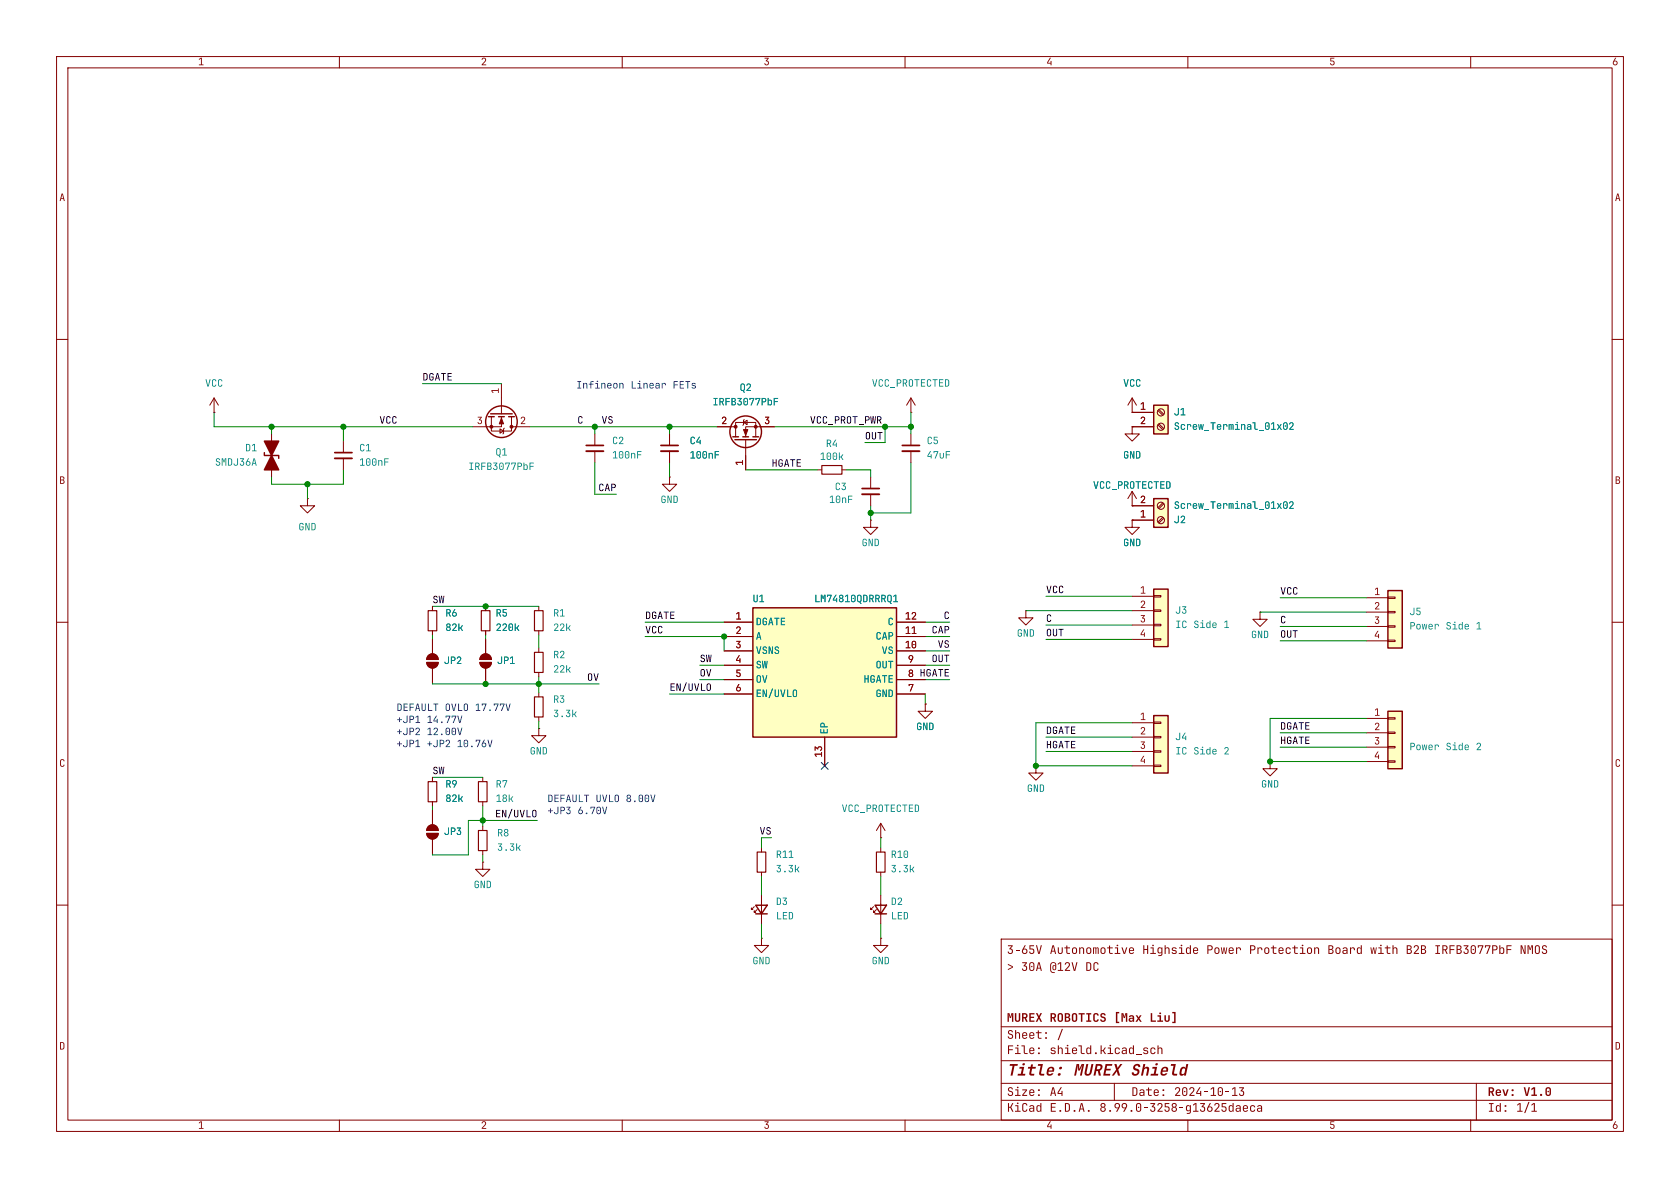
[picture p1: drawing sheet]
<svg xmlns="http://www.w3.org/2000/svg" width="297mm" height="210mm" viewBox="0 0 297 210" stroke-linecap="round" stroke-linejoin="round" font-family="sans-serif">
<defs><g id="words">
<g font-size="2.1" fill="#840000">
<text x="178" y="172.4">&gt; 30A @12V DC</text>
<text x="213.2" y="169.4">Power</text>
<text x="234.6" y="169.4">Board</text>
<text x="178" y="184.4">Sheet:</text>
<text x="178" y="194.5">Size:</text>
<text x="263" y="194.5">Rev:</text>
</g>
<g font-size="1.8">
<text x="74.7" y="67.5">DGATE</text>
<text x="67.1" y="75.1">VCC</text>
<text x="102.1" y="75.1">C</text>
<text x="106.3" y="75.1">VS</text>
<text x="152.9" y="77.9">OUT</text>
<text x="136.4" y="82.7">HGATE</text>
<text x="105.8" y="87">CAP</text>
<text x="76.5" y="106.8">SW</text>
<text x="184.9" y="105.1">VCC</text>
<text x="226.3" y="105.3">VCC</text>
<text x="114" y="109.6">DGATE</text>
<text x="114" y="112.2">VCC</text>
<text x="164.7" y="112.2">CAP</text>
<text x="166.8" y="109.6">C</text>
<text x="184.9" y="112.7">OUT</text>
<text x="184.9" y="110.1">C</text>
<text x="226.3" y="112.9">OUT</text>
<text x="226.3" y="110.4">C</text>
<text x="123.7" y="119.8">OV</text>
<text x="123.7" y="117.3">SW</text>
<text x="160.5" y="119.9">8 HGATE</text>
<text x="164.7" y="117.3">OUT</text>
<text x="165.8" y="114.7">VS</text>
<text x="103.8" y="120.6">OV</text>
<text x="118.4" y="122.3">EN/UVLO</text>
<text x="184.9" y="130">DGATE</text>
<text x="226.3" y="129.2">DGATE</text>
<text x="226.3" y="131.7">HGATE</text>
<text x="76.5" y="137.1">SW</text>
<text x="184.9" y="132.5">HGATE</text>
<text x="87.5" y="144.7">EN/UVLO</text>
</g>
<g font-size="1.8" fill="#840000">
<text x="88.4" y="69.6" transform="rotate(-90 88.4 69.6)">1</text>
<text x="84.3" y="75.2">3</text>
<text x="91.9" y="75.2">2</text>
<text x="127.5" y="75.2">2</text>
<text x="135.1" y="75.2">3</text>
<text x="201.5" y="72.6">1</text>
<text x="201.5" y="75.2">2</text>
<text x="131.6" y="82.3" transform="rotate(-90 131.6 82.3)">1</text>
<text x="201.5" y="89.2">2</text>
<text x="201.5" y="91.7">1</text>
<text x="201.5" y="105.2">1</text>
<text x="201.5" y="107.7">2</text>
<text x="242.9" y="105.4">1</text>
<text x="242.9" y="108">2</text>
<text x="130" y="109.7">1</text>
<text x="130" y="112.3">2</text>
<text x="160" y="109.7">12</text>
<text x="160" y="112.3">11</text>
<text x="201.5" y="110.2">3</text>
<text x="201.5" y="112.8">4</text>
<text x="242.9" y="110.5">3</text>
<text x="242.9" y="113">4</text>
<text x="130" y="114.8">3</text>
<text x="130" y="117.3">4</text>
<text x="130" y="119.9">5</text>
<text x="160" y="114.8">10</text>
<text x="160.5" y="117.3">9</text>
<text x="160.5" y="119.9">8</text>
<text x="130" y="122.4">6</text>
<text x="160.5" y="122.4">7</text>
<text x="201.5" y="127.5">1</text>
<text x="201.5" y="130">2</text>
<text x="242.9" y="126.7">1</text>
<text x="242.9" y="129.3">2</text>
<text x="242.9" y="131.8">3</text>
<text x="145.5" y="133.9" transform="rotate(-90 145.5 133.9)">13</text>
<text x="201.5" y="132.6">3</text>
<text x="201.5" y="135.1">4</text>
<text x="242.9" y="134.4">4</text>
</g>
<text font-size="1.8" fill="#0000c2" x="111.5" y="69.3">Linear</text>
<g font-size="1.8" fill="#008400">
<text x="143.2" y="75.1">VCC_PROT_PWR</text>
<text x="134.3" y="147.7">VS</text>
</g>
<g font-size="1.8" fill="#008484">
<text x="207.5" y="76.6">Screw_Terminal_01x02</text>
<text x="63.5" y="83">100nF</text>
<text x="108.2" y="81.7">100nF</text>
<text x="121.9" y="81.7">100nF</text>
<text x="207.5" y="90.6">Screw_Terminal_01x02</text>
<text x="249.2" y="111.9">Power</text>
<text x="249.2" y="133.3">Power</text>
</g>
</g></defs>
<path d="M10 10h277v190h-277zM12 12h273v186h-273zM60 10v2M110 10v2M160 10v2M210 10v2M260 10v2M177 166h108v32h-108z" fill="none" stroke="#840000" stroke-width=".18"/>
<g fill="#840000">
<path d="M35.2 10.4l.5-.2v1.2h.3v.1h-.8v-.1h.3v-1l-.3 .2z"/>
<path d="M85.2 10.3a.43 .43 0 0 1 .7 .1 .43 .43 0 0 1-.2 .6l-.3 .4h.6v.1h-.8l.4-.6a.28 .28 0 0 0 .2-.4 .28 .28 0 0 0-.5 0l-.2 .1z"/>
<path d="M135.2 10.2h.7l-.4 .6a.4 .4 0 0 1 .5 .3 .4 .4 0 0 1-.4 .5l-.4-.1-.1-.3h.2a.29 .29 0 0 0 .4 .1 .29 .29 0 0 0 .1-.4 .29 .29 0 0 0-.4-.1l.3-.4h-.5z"/>
<path d="M185.6 10.2h.2l-.5 .9h.4v-.3h.2v.7h-.2v-.3h-.6v-.2z"/>
<path d="M235.2 10.2h.7v.2h-.6v.3a.46 .46 0 0 1 .6 .2 .46 .46 0 0 1-.1 .6h-.5l-.2-.3h.2a.27 .27 0 0 0 .3 .2 .27 .27 0 0 0 .2-.3 .27 .27 0 0 0-.3-.2h-.3z"/>
<path d="M285.5 10.2h.2l-.3 .6a.42 .42 0 0 1 .6 .3 .42 .42 0 0 1-.4 .5 .42 .42 0 0 1-.5-.5h.2a.27 .27 0 0 0 .4 .3 .27 .27 0 0 0 0-.5 .27 .27 0 0 0-.4 .2h-.2z"/>
</g>
<path d="M60 198v2M110 198v2M160 198v2M210 198v2M260 198v2" fill="none" stroke="#840000" stroke-width=".18"/>
<g fill="#840000">
<path d="M35.2 198.4l.5-.2v1.2h.3v.1h-.8v-.1h.3v-1l-.3 .2z"/>
<path d="M85.2 198.3a.43 .43 0 0 1 .7 .1 .43 .43 0 0 1-.2 .6l-.3 .4h.6v.1h-.8l.4-.6a.28 .28 0 0 0 .2-.4 .28 .28 0 0 0-.5 0l-.2 .1z"/>
<path d="M135.2 198.2h.7l-.4 .6a.4 .4 0 0 1 .5 .3 .4 .4 0 0 1-.4 .5l-.4-.1-.1-.3h.2a.29 .29 0 0 0 .4 .1 .29 .29 0 0 0 .1-.4 .29 .29 0 0 0-.4 0l.3-.5h-.5z"/>
<path d="M185.6 198.2h.2l-.5 .9h.4v-.3h.2v.7h-.2v-.2h-.6v-.3z"/>
<path d="M235.2 198.2h.7v.2h-.6v.3a.46 .46 0 0 1 .6 .2 .46 .46 0 0 1-.1 .6h-.5l-.2-.3h.2a.27 .27 0 0 0 .3 .2 .27 .27 0 0 0 .2-.3 .27 .27 0 0 0-.3-.2h-.3z"/>
<path d="M285.5 198.2h.2l-.3 .6a.42 .42 0 0 1 .6 .3 .42 .42 0 0 1-.4 .5 .42 .42 0 0 1-.5-.5h.2a.27 .27 0 0 0 .4 .3 .27 .27 0 0 0 0-.5 .27 .27 0 0 0-.4 .2h-.2z"/>
</g>
<path d="M10 60h2M10 110h2M10 160h2" fill="none" stroke="#840000" stroke-width=".18"/>
<g fill="#840000">
<path d="M10.9 34.2h.2l.4 1.3h-.2l-.1-.3h-.4l-.1 .3h-.2l.2-.5h.5l-.2-.7-.2 .7h-.1z"/>
<path d="M10.6 84.2h.4a.33 .33 0 0 1 .4 .3 .33 .33 0 0 1-.2 .3l.2 .3-.1 .3-.7 .1v-.1h.5l.2-.2-.2-.2-.3-.1v.5h-.2v-.6h.5l.1-.2-.1-.2h-.3v.4h-.2z"/>
<path d="M10.7 134.3l.5-.1 .2 .3-.2 .1-.2-.3-.2 .1v.9l.3 .1 .1-.2h.2a.39 .39 0 0 1-.4 .4 .39 .39 0 0 1-.4-.4z"/>
<path d="M10.6 184.2l.6 .1 .2 .3-.1 .8-.7 .1v-.1a.38 .38 0 0 0 .6-.3v-.6l-.4-.1v1h-.2z"/>
</g>
<path d="M285 60h2M285 110h2M285 160h2" fill="none" stroke="#840000" stroke-width=".18"/>
<g fill="#840000">
<path d="M285.9 34.2h.2l.4 1.3h-.2l-.1-.3h-.4l-.1 .3h-.2l.2-.5h.5l-.2-.7-.2 .7h-.1z"/>
<path d="M285.6 84.2h.4a.33 .33 0 0 1 .4 .3 .33 .33 0 0 1-.2 .3l.2 .3-.1 .3-.7 .1v-.1h.5l.2-.2-.2-.2-.3-.1v.5h-.2v-.6h.5l.1-.2-.1-.2h-.3v.4h-.2z"/>
<path d="M285.7 134.3l.5-.1 .2 .3-.2 .1-.2-.3-.2 .1v.9l.3 .1 .1-.2h.2a.39 .39 0 0 1-.4 .4 .39 .39 0 0 1-.4-.4z"/>
<path d="M285.6 184.2l.6 .1 .2 .3-.1 .8-.7 .1v-.1a.38 .38 0 0 0 .6-.3v-.6l-.4-.1v1h-.2z"/>
<path d="M200.2 192.2l.6 .1 .3 .4-.1 .9-.3 .1h-.5v-.1a.44 .44 0 0 0 .7-.3v-.8l-.5-.1v1.2h-.2z"/>
<path d="M201.5 192.7l.4-.1a.37 .37 0 0 1 .4 .3v.8h-.2v-.2a.38 .38 0 0 1-.4 .2 .38 .38 0 0 1-.3-.3h.2l.2 .2a.3 .3 0 0 0 .3-.1 .3 .3 0 0 0 0-.3h-.4l-.1 .2h-.2l.2-.3 .5-.1a.26 .26 0 0 0-.1-.3 .26 .26 0 0 0-.4 .2h-.1z"/>
<path d="M202.6 192.6h.4v-.4h.1v.4h.5v.1h-.5v.8l.5 .1v.1l-.6-.1v-.9h-.4z"/>
<path d="M204.1 192.7l.5-.1a.49 .49 0 0 1 .3 .6h-.8a.29 .29 0 0 0 .2 .4 .29 .29 0 0 0 .4-.2h.2a.46 .46 0 0 1-.6 .3 .46 .46 0 0 1-.3-.4v-.3l.7 .1a.27 .27 0 0 0-.3-.4 .27 .27 0 0 0-.3 .3h-.1z"/>
<path d="M207.8 192.3a.5 .5 0 0 1 .8 .1 .5 .5 0 0 1-.2 .7l-.4 .5h.7v.1h-1v-.1l.5-.6a.33 .33 0 0 0 .3-.5 .33 .33 0 0 0-.6 0v.1h-.2z"/>
<path d="M209.1 192.3l.3-.1 .4 .1 .1 1a.46 .46 0 0 1-.5 .5 .46 .46 0 0 1-.4-.5v-.7h.2v.7a.28 .28 0 0 0 .2 .3 .28 .28 0 0 0 .3-.3v-.7a.28 .28 0 0 0-.3-.3 .28 .28 0 0 0-.2 .3h-.2z"/>
<path d="M210.3 192.3a.5 .5 0 0 1 .8 .1 .5 .5 0 0 1-.2 .7l-.4 .5h.7v.1h-.9v-.1l.5-.6a.33 .33 0 0 0 .2-.5 .33 .33 0 0 0-.5 0l-.1 .1h-.2z"/>
<path d="M212 192.2h.3l-.6 1h.5v-.4h.2v.9h-.2v-.3h-.7v-.3z"/>
<path d="M212.9 193h.7v.1h-.7z"/>
<path d="M214 192.5l.4-.3h.2v1.4h.4v.1h-1v-.1h.5v-1.2l-.5 .3z"/>
<path d="M215.4 192.3l.3-.1 .4 .1 .1 1a.46 .46 0 0 1-.5 .5 .46 .46 0 0 1-.4-.5v-.7h.2v.7a.28 .28 0 0 0 .2 .3 .28 .28 0 0 0 .3-.3v-.7a.28 .28 0 0 0-.3-.3 .28 .28 0 0 0-.2 .3h-.2z"/>
<path d="M216.7 193h.6v.1h-.6z"/>
<path d="M217.8 192.5l.4-.3h.2v1.4h.4v.1h-1v-.1h.4v-1.2l-.4 .3z"/>
<path d="M219.1 192.2h.8v.2l-.4 .4a.46 .46 0 0 1 .5 .4 .46 .46 0 0 1-.4 .5 .44 .44 0 0 1-.6-.4h.2a.31 .31 0 0 0 .4 .3 .31 .31 0 0 0 .2-.4 .31 .31 0 0 0-.3-.3h-.2v-.1l.4-.4h-.6z"/>
<circle cx="205.7" cy="192.7" r=".17"/>
<circle cx="205.7" cy="193.6" r=".17"/>
<circle cx="209.4" cy="193" r=".13"/>
<circle cx="215.7" cy="193" r=".13"/>
</g>
<path d="M177 194.5h108" fill="none" stroke="#840000" stroke-width=".18"/>
<g fill="#840000">
<path d="M178.2 195h.2v.7h.2l.4-.7h.2l-.4 .7 .4 .8h-.2l-.4-.7h-.2v.7h-.2z"/>
<path d="M179.5 195.4h.5v1h.4v.1h-1v-.1h.4v-.9h-.3z"/>
<path d="M180.8 195.1l.3-.1h.3l.2 .4h-.2a.26 .26 0 0 0-.2-.3 .26 .26 0 0 0-.3 .3v.7a.26 .26 0 0 0 .3 .3 .26 .26 0 0 0 .2-.3h.2a.45 .45 0 0 1-.4 .5 .45 .45 0 0 1-.5-.5z"/>
<path d="M182 195.5l.4-.1a.37 .37 0 0 1 .4 .3v.8h-.1v-.2a.38 .38 0 0 1-.5 .2 .38 .38 0 0 1-.3-.3h.2l.2 .2a.3 .3 0 0 0 .3-.1 .3 .3 0 0 0 .1-.3h-.4l-.2 .2h-.2l.2-.3 .6-.1a.26 .26 0 0 0-.2-.3 .26 .26 0 0 0-.3 .2h-.2z"/>
<path d="M183.3 195.5l.1-.1a.34 .34 0 0 1 .5 .2v-.6h.2v1.5h-.2v-.2a.36 .36 0 0 1-.4 .2 .36 .36 0 0 1-.3-.4v-.3h.2v.3a.25 .25 0 0 0 .3 .3 .25 .25 0 0 0 .2-.3v-.3a.25 .25 0 0 0-.2-.3 .25 .25 0 0 0-.3 .3h-.2z"/>
<path d="M185.8 195h.8v.2h-.6v.4h.6v.2h-.6v.6h.6v.1h-.8z"/>
<path d="M188.3 195l.6 .1 .2 .4-.1 .9-.2 .1h-.5v-.1a.44 .44 0 0 0 .7-.3l-.1-.8-.4-.1v1.2h-.2z"/>
<path d="M191.1 195h.2l.4 1.5h-.1l-.1-.4h-.5l-.1 .4h-.2l.1-.5h.6l-.2-.9-.2 .9h-.2z"/>
<path d="M194.6 195.1a.42 .42 0 0 1 .7 0 .42 .42 0 0 1-.1 .6 .46 .46 0 0 1 0 .8 .46 .46 0 0 1-.7-.4h.2a.3 .3 0 0 0 .4 .3 .3 .3 0 0 0 .1-.5 .3 .3 0 0 0-.5 .1l-.2 .1 .1-.2 .2-.2-.3-.3h.2a.26 .26 0 0 0 .4 .2 .26 .26 0 0 0 .1-.4 .26 .26 0 0 0-.5 .1l-.2 .1z"/>
<path d="M197.1 195.1a.53 .53 0 0 1 .8 0 .53 .53 0 0 1 0 .8l-.4 .6h-.2l.4-.6-.5-.1-.2-.3h.2a.31 .31 0 0 0 .5 .2 .31 .31 0 0 0 0-.5 .31 .31 0 0 0-.5 .2l-.2 .1z"/>
<path d="M198.4 195.1a.53 .53 0 0 1 .8 0 .53 .53 0 0 1-.1 .8l-.3 .6h-.2l.3-.6-.5-.1-.1-.3h.2a.31 .31 0 0 0 .4 .2 .31 .31 0 0 0 .1-.5 .31 .31 0 0 0-.5 .2l-.2 .1z"/>
<path d="M200.9 195.1l.4-.1 .4 .1 .1 1a.46 .46 0 0 1-.5 .5 .46 .46 0 0 1-.5-.5v-.7h.2v.7a.28 .28 0 0 0 .3 .3 .28 .28 0 0 0 .3-.3v-.7a.28 .28 0 0 0-.3-.3 .28 .28 0 0 0-.3 .3h-.2z"/>
<path d="M202.2 195.8h.7v.1h-.7z"/>
<path d="M203.4 195h.8v.2l-.4 .4a.46 .46 0 0 1 .5 .4 .46 .46 0 0 1-.4 .5 .44 .44 0 0 1-.6-.4h.2a.31 .31 0 0 0 .4 .3 .31 .31 0 0 0 .2-.4 .31 .31 0 0 0-.3-.3h-.2v-.1l.4-.4h-.6z"/>
<path d="M204.7 195.1a.5 .5 0 0 1 .8 .1 .5 .5 0 0 1-.2 .7l-.5 .5h.7v.1h-.9v-.1l.5-.6a.33 .33 0 0 0 .3-.5 .33 .33 0 0 0-.6 0v.1h-.2z"/>
<path d="M205.9 195h.8v.2h-.6v.4a.53 .53 0 0 1 .6 .2 .53 .53 0 0 1 0 .6l-.2 .1a.45 .45 0 0 1-.6-.4h.1a.31 .31 0 0 0 .4 .3 .31 .31 0 0 0 .3-.4 .31 .31 0 0 0-.4-.3h-.4z"/>
<path d="M207.2 195.1a.42 .42 0 0 1 .7 0 .42 .42 0 0 1-.1 .6 .46 .46 0 0 1 0 .8 .46 .46 0 0 1-.7-.4h.2a.3 .3 0 0 0 .4 .3 .3 .3 0 0 0 .1-.5 .3 .3 0 0 0-.5 .1l-.2 .1 .1-.2 .2-.2-.3-.3h.2a.26 .26 0 0 0 .4 .2 .26 .26 0 0 0 .1-.4 .26 .26 0 0 0-.5 .1l-.2 .1z"/>
<path d="M208.5 195.8h.7v.1h-.7z"/>
<path d="M209.8 195.5l.3-.1 .3 .2v-.2h.1v1.4l-.7 .1v-.2h.5l.1-.5-.4 .2a.37 .37 0 0 1-.3-.4v-.2h.1v.2a.25 .25 0 0 0 .3 .3 .25 .25 0 0 0 .3-.3v-.2a.25 .25 0 0 0-.3-.3 .25 .25 0 0 0-.3 .3h-.1z"/>
<path d="M210.9 195.3l.4-.3h.2v1.4h.4v.1h-1v-.1h.4v-1.2l-.4 .3z"/>
<path d="M212.2 195h.8v.2l-.4 .4a.46 .46 0 0 1 .5 .4 .46 .46 0 0 1-.4 .5 .44 .44 0 0 1-.6-.4h.2a.31 .31 0 0 0 .4 .3 .31 .31 0 0 0 .2-.4 .31 .31 0 0 0-.3-.3h-.2v-.1l.4-.4h-.6z"/>
<path d="M213.9 195h.2l-.4 .7a.49 .49 0 0 1 .7 .3 .49 .49 0 0 1-.5 .6 .49 .49 0 0 1-.5-.5h.2a.31 .31 0 0 0 .4 .2 .31 .31 0 0 0 .1-.5 .31 .31 0 0 0-.5 .2l-.2 .1z"/>
<path d="M214.8 195.1a.5 .5 0 0 1 .7 .1 .5 .5 0 0 1-.2 .7l-.4 .5h.7v.1h-.9v-.1l.5-.6a.33 .33 0 0 0 .2-.5 .33 .33 0 0 0-.5 0v.1h-.2z"/>
<path d="M216 195h.8v.2h-.6v.4a.52 .52 0 0 1 .6 .1 .52 .52 0 0 1 0 .7l-.2 .1a.45 .45 0 0 1-.7-.4h.2a.31 .31 0 0 0 .4 .3 .31 .31 0 0 0 .2-.4 .31 .31 0 0 0-.3-.3h-.4z"/>
<path d="M217.3 195.5l.1-.1a.34 .34 0 0 1 .5 .2v-.6h.2v1.5h-.2v-.2a.37 .37 0 0 1-.4 .2 .37 .37 0 0 1-.3-.4v-.3h.2v.3a.25 .25 0 0 0 .3 .3 .25 .25 0 0 0 .2-.3v-.3a.25 .25 0 0 0-.2-.3 .25 .25 0 0 0-.3 .3h-.2z"/>
<path d="M218.6 195.5l.3-.1a.37 .37 0 0 1 .5 .3v.8h-.2v-.2a.38 .38 0 0 1-.5 .2 .38 .38 0 0 1-.3-.3h.2l.2 .2a.3 .3 0 0 0 .3-.1 .3 .3 0 0 0 .1-.3h-.4l-.2 .2h-.2l.2-.3 .6-.1a.26 .26 0 0 0-.2-.3 .26 .26 0 0 0-.3 .2h-.2z"/>
<path d="M219.8 195.5l.5-.1a.49 .49 0 0 1 .3 .6h-.7a.29 .29 0 0 0 .2 .4 .29 .29 0 0 0 .3-.2h.2a.46 .46 0 0 1-.5 .3 .46 .46 0 0 1-.4-.4v-.3l.7 .1a.27 .27 0 0 0-.2-.4 .27 .27 0 0 0-.3 .3h-.2z"/>
<path d="M221.1 195.5l.3-.1a.41 .41 0 0 1 .5 .4h-.2l-.1-.3a.27 .27 0 0 0-.4 .3v.3a.27 .27 0 0 0 .2 .3 .27 .27 0 0 0 .3-.2h.2a.46 .46 0 0 1-.5 .4 .46 .46 0 0 1-.4-.5z"/>
<path d="M222.3 195.5l.4-.1a.37 .37 0 0 1 .4 .3v.8h-.2v-.2a.38 .38 0 0 1-.4 .2 .38 .38 0 0 1-.3-.3h.2l.2 .2a.3 .3 0 0 0 .3-.1 .3 .3 0 0 0 0-.3h-.4l-.1 .2h-.2l.2-.3 .5-.1a.26 .26 0 0 0-.1-.3 .26 .26 0 0 0-.4 .2h-.1z"/>
<circle cx="187.4" cy="196.4" r=".17"/>
<circle cx="190" cy="196.4" r=".17"/>
<circle cx="192.5" cy="196.4" r=".17"/>
<circle cx="196.3" cy="196.4" r=".17"/>
<circle cx="200" cy="196.4" r=".17"/>
<circle cx="201.3" cy="195.8" r=".13"/>
</g>
<path d="M177 191.5h108" fill="none" stroke="#840000" stroke-width=".18"/>
<g fill="#840000">
<path d="M263.2 192.2h.6l.3 .2v.4l-.2 .3 .3 .6h-.3l-.3-.6h-.2v.6h-.2v-.8h.5l.2-.2-.1-.2-.4-.1v.5h-.2z"/>
<path d="M269.4 192.2h.2l.3 1.3 .3-1.3h.3l-.4 1.5h-.3z"/>
<path d="M270.7 192.5l.4-.3h.3v1.3h.3v.2h-1v-.2h.4v-1l-.4 .2z"/>
<path d="M273.3 192.3l.4-.1 .4 .1 .1 1a.49 .49 0 0 1-.5 .5 .49 .49 0 0 1-.5-.5v-.7h.3v.9h.3l.1-.2v-.8l-.3-.1-.1 .2h-.3z"/>
<path d="M178.3 192.3l.2-.1h.4l.2 .4h-.2a.25 .25 0 0 0-.4-.2 .25 .25 0 0 0 0 .4 .49 .49 0 0 1 .6 .3 .49 .49 0 0 1-.1 .6h-.6l-.2-.3 .1-.1a.29 .29 0 0 0 .5 .3 .29 .29 0 0 0-.1-.5 .47 .47 0 0 1-.5-.7z"/>
<path d="M186.1 192.2h.2l.4 1.5h-.2l-.1-.4h-.4l-.1 .4h-.2l.1-.5h.6l-.2-.9-.2 .9h-.2z"/>
<path d="M187.5 192.2h.2l-.6 1h.6v-.4h.1v.9h-.1v-.3h-.7v-.3z"/>
<path d="M263.2 195h.8v.2h-.3v1.2h.3v.1h-.8v-.1h.3v-1.2h-.3z"/>
<path d="M264.5 195.5l.1-.1a.34 .34 0 0 1 .5 .2v-.6h.2v1.5h-.2v-.2a.36 .36 0 0 1-.4 .2 .36 .36 0 0 1-.3-.4v-.3h.2v.3a.25 .25 0 0 0 .3 .3 .25 .25 0 0 0 .2-.3v-.3a.25 .25 0 0 0-.2-.3 .25 .25 0 0 0-.3 .3h-.2z"/>
<path d="M268.2 195.3l.4-.3h.2v1.4h.4v.1h-1v-.1h.4v-1.2l-.4 .3z"/>
<path d="M270.2 194.8h.2l-.7 2h-.2z"/>
<path d="M270.7 195.3l.4-.3h.2v1.4h.4v.1h-1v-.1h.5v-1.2l-.5 .3z"/>
<circle cx="272.4" cy="193.6" r=".2"/>
<circle cx="273.7" cy="193" r=".14"/>
<circle cx="179.9" cy="192.2" r=".14"/>
<circle cx="183.7" cy="192.7" r=".17"/>
<circle cx="183.7" cy="193.6" r=".17"/>
<circle cx="266.1" cy="195.5" r=".17"/>
<circle cx="266.1" cy="196.4" r=".17"/>
</g>
<path d="M177 187.5h108" fill="none" stroke="#840000" stroke-width=".18"/>
<g fill="#840000">
<path d="M178.6 188.1h1.3v.3h-.5l-.4 1.7h-.3l.3-1.7h-.5z"/>
<path d="M180.3 188.6h.8l-.3 1.2h.5l-.1 .3h-1.3l.1-.3h.5l.2-.9h-.5z"/>
<path d="M181.8 188.6h.4l.1-.4h.3l-.1 .4h.6v.3h-.6l-.2 .9h.6l-.1 .3h-.5a.34 .34 0 0 1-.3-.4l.1-.8h-.4z"/>
<path d="M183.5 188.1h.9l-.3 1.6 .5 .1v.3h-.5a.37 .37 0 0 1-.4-.5l.3-1.2h-.5z"/>
<path d="M185.3 188.8l.1-.1a.59 .59 0 0 1 .8 0 .59 .59 0 0 1 .1 .8h-.9a.29 .29 0 0 0 .1 .4 .29 .29 0 0 0 .4-.2h.3a.63 .63 0 0 1-.8 .5 .63 .63 0 0 1-.3-1h.9a.31 .31 0 0 0-.3-.4 .31 .31 0 0 0-.3 .4h-.3z"/>
<path d="M190.3 188.1h.5v.9l.4-.9h.5l-.5 2h-.3l.5-1.9-.5 1.1h-.3l-.1-1.1-.3 1.9h-.3z"/>
<path d="M192.1 188.1h.3l-.3 1.5a.28 .28 0 0 0 .3 .3 .28 .28 0 0 0 .3-.3l.3-1.5h.3l-.3 1.5a.62 .62 0 0 1-.6 .6 .62 .62 0 0 1-.7-.6z"/>
<path d="M193.7 188.1h.7a.59 .59 0 0 1 .6 .6 .59 .59 0 0 1-.6 .6l.2 .8h-.3l-.2-.8h-.3l-.1 .8h-.4l.3-1.1h.6a.32 .32 0 0 0 .3-.2 .32 .32 0 0 0-.2-.4h-.3l-.1 .6h-.3z"/>
<path d="M195.5 188.1h1.2l-.1 .3h-.9l-.1 .5h.8l-.1 .3h-.7l-.2 .6h.9l-.1 .3h-1.2z"/>
<path d="M197 188.1h.4l.2 .7 .5-.7h.3l-.7 1 .3 1h-.4l-.2-.7-.5 .7h-.4l.8-1z"/>
<path d="M200.5 188.3l.3-.2a.51 .51 0 0 1 .6 0 .51 .51 0 0 1 .2 .5h-.4a.27 .27 0 0 0-.4-.2 .27 .27 0 0 0 0 .5 .68 .68 0 0 1 .6 .9 .68 .68 0 0 1-1.1 .3l-.2-.2v-.3h.3a.32 .32 0 0 0 .5 .2 .32 .32 0 0 0 0-.5 .57 .57 0 0 1-.6-.4 .57 .57 0 0 1 .2-.6z"/>
<path d="M202.1 188.1h.4l-.2 .8h.1l-.1 .1a.44 .44 0 0 1 .5-.4 .44 .44 0 0 1 .3 .5l-.2 1h-.3l.2-.9a.27 .27 0 0 0-.3-.3 .27 .27 0 0 0-.2 .3l-.2 .9h-.4z"/>
<path d="M203.8 188.6h.8l-.3 1.2h.5l-.1 .3h-1.3l.1-.3h.5l.2-.9h-.5z"/>
<path d="M205.5 188.8l.1-.1a.59 .59 0 0 1 .8 0 .59 .59 0 0 1 .1 .8h-1a.29 .29 0 0 0 .1 .4 .29 .29 0 0 0 .4-.2h.4a.63 .63 0 0 1-.9 .5 .63 .63 0 0 1-.3-1h1a.31 .31 0 0 0-.3-.4 .31 .31 0 0 0-.3 .4h-.4z"/>
<path d="M207 188.1h.9l-.3 1.6 .5 .1v.3h-.5a.37 .37 0 0 1-.4-.5l.3-1.2h-.5z"/>
<path d="M208.8 188.7a.41 .41 0 0 1 .5-.1 .41 .41 0 0 1 .3 .3l.1-.8h.4l-.5 2h-.3l.1-.3a.44 .44 0 0 1-.5 .4 .44 .44 0 0 1-.4-.5h.4a.29 .29 0 0 0 .3 .2 .29 .29 0 0 0 .2-.3l.1-.4a.28 .28 0 0 0-.3-.3 .28 .28 0 0 0-.2 .3l-.1 .5h-.4z"/>
<path d="M178.2 184.8h.9v.2h-.7v.5h.6v.1h-.6v.7h-.2z"/>
<path d="M179.5 185.2h.5v1h.4v.1h-1v-.1h.4v-.9h-.3z"/>
<path d="M180.6 184.8h.6v1.3l.5 .1v.1l-.6-.1-.1-1.2h-.4z"/>
<path d="M182.1 185.3l.5-.1a.49 .49 0 0 1 .3 .6h-.8a.29 .29 0 0 0 .2 .4 .29 .29 0 0 0 .4-.2h.2a.46 .46 0 0 1-.6 .3 .46 .46 0 0 1-.3-.4v-.3l.7 .1a.27 .27 0 0 0-.3-.4 .27 .27 0 0 0-.3 .3h-.1z"/>
<path d="M185.9 185.2h.5l.2 .3h-.2a.22 .22 0 0 0-.3-.2 .22 .22 0 0 0-.1 .3l.3 .1a.39 .39 0 0 1 .3 .5 .39 .39 0 0 1-.6 .1l-.3-.2 .2-.1a.23 .23 0 0 0 .3 .2 .23 .23 0 0 0 .1-.4l-.5-.1z"/>
<path d="M187 184.8h.2v.6a.35 .35 0 0 1 .4-.2 .35 .35 0 0 1 .3 .4v.7h-.2v-.7a.25 .25 0 0 0-.3-.3 .25 .25 0 0 0-.2 .3v.7h-.2z"/>
<path d="M188.3 185.2h.5v1h.4v.1h-.9v-.1h.4v-.9h-.4z"/>
<path d="M189.6 185.3l.5-.1a.49 .49 0 0 1 .3 .6h-.7a.29 .29 0 0 0 .1 .4 .29 .29 0 0 0 .4-.2h.2a.46 .46 0 0 1-.5 .3 .46 .46 0 0 1-.4-.4v-.3l.7 .1a.27 .27 0 0 0-.2-.4 .27 .27 0 0 0-.3 .3h-.2z"/>
<path d="M190.7 184.8h.5v1.3l.5 .1v.1l-.6-.1v-1.2h-.4z"/>
<path d="M192.1 185.3l.1-.1a.34 .34 0 0 1 .5 .2v-.6h.2v1.5h-.2v-.2a.36 .36 0 0 1-.4 .2 .36 .36 0 0 1-.3-.4v-.3h.2v.3a.25 .25 0 0 0 .3 .3 .25 .25 0 0 0 .2-.3v-.3a.25 .25 0 0 0-.2-.3 .25 .25 0 0 0-.3 .3h-.2z"/>
<path d="M194.6 184.8h.2v.9h.2l.3-.5h.2l-.4 .5 .4 .6h-.2l-.3-.5h-.2v.5h-.2z"/>
<path d="M195.8 185.2h.6v1h.4v.1h-1v-.1h.4v-.9h-.4z"/>
<path d="M197.2 185.3l.3-.1a.41 .41 0 0 1 .5 .4h-.2l-.1-.3a.27 .27 0 0 0-.4 .3v.3a.27 .27 0 0 0 .2 .3 .27 .27 0 0 0 .3-.2h.2a.46 .46 0 0 1-.5 .4 .46 .46 0 0 1-.4-.5z"/>
<path d="M198.4 185.3l.4-.1a.37 .37 0 0 1 .4 .3v.8h-.2v-.2a.38 .38 0 0 1-.4 .2 .38 .38 0 0 1-.3-.3h.2l.1 .2a.3 .3 0 0 0 .4-.1 .3 .3 0 0 0 0-.3h-.4l-.1 .2h-.2l.2-.3 .5-.1a.26 .26 0 0 0-.1-.3 .26 .26 0 0 0-.4 .2h-.2z"/>
<path d="M199.7 185.3v-.1a.34 .34 0 0 1 .6 .2v-.6h.2v1.5h-.2v-.2a.37 .37 0 0 1-.5 .2 .37 .37 0 0 1-.2-.4v-.3h.2v.3a.25 .25 0 0 0 .2 .3 .25 .25 0 0 0 .3-.3v-.3a.25 .25 0 0 0-.3-.3 .25 .25 0 0 0-.2 .3h-.2z"/>
<path d="M200.8 186.4h1v.1h-1z"/>
<path d="M202.2 185.2h.6l.2 .3h-.2a.22 .22 0 0 0-.3-.2 .22 .22 0 0 0-.1 .3l.3 .1a.39 .39 0 0 1 .2 .5 .39 .39 0 0 1-.6 .1l-.2-.2 .2-.1a.23 .23 0 0 0 .3 .2 .23 .23 0 0 0 .1-.4l-.5-.1z"/>
<path d="M203.5 185.3l.3-.1a.41 .41 0 0 1 .5 .4h-.2l-.1-.3a.27 .27 0 0 0-.4 .3v.3a.27 .27 0 0 0 .2 .3 .27 .27 0 0 0 .3-.2h.2a.46 .46 0 0 1-.5 .4 .46 .46 0 0 1-.4-.5z"/>
<path d="M204.6 184.8h.2v.6a.35 .35 0 0 1 .4-.2 .35 .35 0 0 1 .3 .4v.7h-.2v-.7a.25 .25 0 0 0-.2-.3 .25 .25 0 0 0-.3 .3v.7h-.2z"/>
<circle cx="181" cy="188.1" r=".22"/>
<circle cx="187.5" cy="188.8" r=".25"/>
<circle cx="187.3" cy="189.9" r=".25"/>
<circle cx="204.5" cy="188.1" r=".22"/>
<circle cx="183.7" cy="185.3" r=".17"/>
<circle cx="183.7" cy="186.2" r=".17"/>
<circle cx="188.7" cy="184.8" r=".14"/>
<circle cx="193.7" cy="186.2" r=".17"/>
<circle cx="196.3" cy="184.8" r=".14"/>
</g>
<path d="M177 181.5h108" fill="none" stroke="#840000" stroke-width=".18"/>
<g fill="#840000">
<path d="M178.3 182.2l.2-.1h.4l.2 .4h-.2a.25 .25 0 0 0-.4-.2 .25 .25 0 0 0 0 .4 .49 .49 0 0 1 .6 .3 .49 .49 0 0 1-.1 .6h-.6l-.2-.3 .1-.1a.29 .29 0 0 0 .5 .3 .29 .29 0 0 0-.1-.5 .47 .47 0 0 1-.5-.7z"/>
<path d="M179.5 182.1h.1v.6a.35 .35 0 0 1 .4-.2 .35 .35 0 0 1 .3 .4v.7h-.2v-.7a.25 .25 0 0 0-.2-.3 .25 .25 0 0 0-.3 .3v.7h-.1z"/>
<path d="M187.7 181.9h.2l-.7 2h-.2z"/>
<path d="M178.1 179.1h.4l.1 .7 .2-.7h.3v1.5h-.2l.1-1.4-.3 .8h-.2l-.2-.8 .1 1.4h-.3z"/>
<path d="M179.4 179.1h.3v1.2l.2 .1 .2-.1v-1.2h.3v1.1a.48 .48 0 0 1-.5 .5 .48 .48 0 0 1-.5-.5z"/>
<path d="M180.7 179.1h.7l.2 .2v.4l-.2 .3 .3 .6h-.3l-.3-.6h-.2v.6h-.2v-.8h.5l.2-.2-.1-.2-.4-.1v.5h-.2z"/>
<path d="M182 179.1h.9v.2h-.7v.4h.6v.2h-.6v.5h.7v.2h-.9z"/>
<path d="M183.1 179.1h.3l.3 .5 .2-.5h.3l-.4 .7 .4 .8h-.3l-.2-.5-.3 .5h-.3l.4-.8z"/>
<path d="M185.7 179.1h.7l.2 .2 .1 .4-.3 .3 .3 .6h-.3l-.2-.6h-.2v.6h-.3v-.8h.6l.1-.2-.1-.2-.3-.1v.5h-.3z"/>
<path d="M187.1 179.2l.1-.1a.47 .47 0 0 1 .7 .4v.7a.48 .48 0 0 1-.5 .5 .48 .48 0 0 1-.4-.5v-.7h.2l.1 .8 .2 .1 .2-.1-.1-.9-.2-.1-.2 .2h-.2z"/>
<path d="M188.2 179.1h.5a.38 .38 0 0 1 .5 .3 .38 .38 0 0 1-.3 .4 .42 .42 0 0 1 .3 .5 .42 .42 0 0 1-.5 .3h-.5v-.2h.6l.1-.3-.4-.2v.5h-.3v-.7h.6l.1-.2-.4-.2v.4h-.3z"/>
<path d="M189.6 179.2l.2-.1a.47 .47 0 0 1 .6 .4v.7a.48 .48 0 0 1-.4 .5 .48 .48 0 0 1-.5-.5v-.7h.2l.1 .8 .2 .1 .2-.1v-.9l-.3-.1-.2 .2h-.2z"/>
<path d="M190.7 179.1h1.1v.2h-.4v1.3h-.3v-1.3h-.4z"/>
<path d="M192 179.1h.9v.2h-.3v1.1h.3v.2h-.9v-.2h.3v-1.1h-.3z"/>
<path d="M193.4 179.2l.5-.1 .3 .3-.2 .1-.2-.2-.2 .1v1h.2l.2-.2h.2a.49 .49 0 0 1-.4 .5 .49 .49 0 0 1-.5-.5z"/>
<path d="M194.6 179.2l.3-.1h.3l.3 .4h-.3a.21 .21 0 0 0-.2-.2 .21 .21 0 0 0-.2 .1 .21 .21 0 0 0 .1 .3 .51 .51 0 0 1 .6 .4 .51 .51 0 0 1-.5 .6 .51 .51 0 0 1-.5-.5h.2a.24 .24 0 0 0 .4 .2 .24 .24 0 0 0 0-.4 .49 .49 0 0 1-.5-.2 .49 .49 0 0 1 0-.6z"/>
<path d="M197.3 178.9h.6v.2h-.4v1.5h.4v.3h-.6z"/>
<path d="M198.3 179.1h.3l.2 .7 .1-.7h.4v1.5h-.3l.1-1.4-.2 .8h-.2l-.2-.8v1.4h-.2z"/>
<path d="M199.7 179.6l.2-.1a.43 .43 0 0 1 .6 .3v.8h-.3v-.2a.37 .37 0 0 1-.4 .2 .37 .37 0 0 1-.3-.3h.3l.1 .1a.25 .25 0 0 0 .3 0 .25 .25 0 0 0 0-.3l-.7 .2 .2-.3 .5-.1-.1-.2-.5 .1z"/>
<path d="M200.8 179.5h.3l.2 .4 .2-.4h.3l-.4 .5 .4 .6h-.3l-.2-.4-.3 .4h-.3l.4-.6z"/>
<path d="M203.4 179.1h.3v1.3h.6v.2h-.9z"/>
<path d="M204.6 179.5h.7v.9h.3v.2h-1v-.2h.4v-.7h-.4z"/>
<path d="M205.9 179.5h.2v.8l.2 .1 .2-.1v-.8h.3v.7a.47 .47 0 0 1-.5 .5 .47 .47 0 0 1-.4-.5z"/>
<path d="M207.2 178.9h.6v2h-.6v-.3h.4v-1.5h-.4z"/>
<path d="M182 170.2l.4-.1 .4 .1 .1 1a.46 .46 0 0 1-.5 .5 .46 .46 0 0 1-.5-.5v-.7h.2v.7a.28 .28 0 0 0 .3 .3 .28 .28 0 0 0 .3-.3v-.7a.28 .28 0 0 0-.3-.3 .28 .28 0 0 0-.3 .3h-.2z"/>
<path d="M185.8 170.2l.3-.1a.49 .49 0 0 1 .6 .5v.7l-.2 .2a.33 .33 0 0 1-.4-.3v-.3h.1v.4l.3 .1 .1-.5-.2-.2-.3 .2a.28 .28 0 0 1 .1-.3 .28 .28 0 0 1 .4 .1 .39 .39 0 0 0-.4-.5 .39 .39 0 0 0-.4 .5v.7a.46 .46 0 0 0 .7 .5v.1a.62 .62 0 0 1-.9-.6l.1-.8z"/>
<path d="M188.3 170.2a.5 .5 0 0 1 .8 .1 .5 .5 0 0 1-.2 .7l-.4 .5h.7v.1h-.9v-.1l.5-.6a.33 .33 0 0 0 .2-.5 .33 .33 0 0 0-.5 0l-.1 .1h-.2z"/>
<path d="M193.4 170.2l.3-.1h.3l.2 .4h-.2a.26 .26 0 0 0-.2-.3 .26 .26 0 0 0-.3 .3v.7a.26 .26 0 0 0 .3 .3 .26 .26 0 0 0 .2-.3h.2a.45 .45 0 0 1-.4 .5 .45 .45 0 0 1-.5-.5z"/>
<path d="M178.2 167.1h.8v.2l-.4 .4a.46 .46 0 0 1 .5 .4 .46 .46 0 0 1-.4 .5 .44 .44 0 0 1-.6-.4h.2a.31 .31 0 0 0 .4 .3 .31 .31 0 0 0 .3-.4 .31 .31 0 0 0-.4-.3h-.2v-.1l.4-.4h-.6z"/>
<path d="M179.6 167.9h.6v.1h-.6z"/>
<path d="M181.1 167.1h.3l-.4 .7a.49 .49 0 0 1 .6 .3 .49 .49 0 0 1-.4 .6 .49 .49 0 0 1-.5-.5h.1a.31 .31 0 0 0 .5 .2 .31 .31 0 0 0 0-.5 .31 .31 0 0 0-.4 .2l-.2 .1z"/>
<path d="M182 167.1h.8v.2h-.6v.4a.53 .53 0 0 1 .6 .2 .53 .53 0 0 1-.1 .6l-.1 .1a.45 .45 0 0 1-.7-.4h.2a.31 .31 0 0 0 .4 .3 .31 .31 0 0 0 .2-.4 .31 .31 0 0 0-.3-.3h-.4z"/>
<path d="M183.1 167.1h.2l.4 1.4 .3-1.4h.2l-.4 1.5h-.3z"/>
<path d="M186.1 167.1h.2l.4 1.5h-.2l-.1-.4h-.4l-.1 .4h-.2l.1-.5h.6l-.2-.9-.2 .9h-.2z"/>
<path d="M187 167.5h.2v.7a.25 .25 0 0 0 .2 .3 .25 .25 0 0 0 .3-.3v-.7h.2v.7a.44 .44 0 0 1-.5 .5 .44 .44 0 0 1-.4-.5z"/>
<path d="M188.2 167.5h.3v-.4h.2v.4h.5v.1h-.5v.8l.5 .1v.1l-.6-.1-.1-.9h-.3z"/>
<path d="M189.6 167.6l.3-.1 .4 .1 .1 .6a.45 .45 0 0 1-.4 .4 .45 .45 0 0 1-.5-.4v-.3h.2v.3a.26 .26 0 0 0 .3 .3 .26 .26 0 0 0 .2-.3v-.3a.26 .26 0 0 0-.2-.3 .26 .26 0 0 0-.3 .3h-.2z"/>
<path d="M190.8 167.5h.2v.2a.35 .35 0 0 1 .4-.2 .35 .35 0 0 1 .3 .4v.7h-.2v-.7a.25 .25 0 0 0-.3-.3 .25 .25 0 0 0-.2 .3v.7h-.2z"/>
<path d="M192.1 167.6l.3-.1 .4 .1 .1 .6a.45 .45 0 0 1-.4 .4 .45 .45 0 0 1-.5-.4v-.3h.2v.3a.26 .26 0 0 0 .3 .3 .26 .26 0 0 0 .2-.3v-.3a.26 .26 0 0 0-.2-.3 .26 .26 0 0 0-.3 .3h-.2z"/>
<path d="M193.2 167.5h.2v.2l.3-.2 .1 .2 .1-.2a.25 .25 0 0 1 .3 0 .25 .25 0 0 1 0 .3v.8h-.1v-.9l-.2-.1-.1 .1v.9h-.1v-.9l-.2-.1-.1 .1v.9h-.2z"/>
<path d="M194.6 167.6l.3-.1 .4 .1 .2 .6a.45 .45 0 0 1-.5 .4 .45 .45 0 0 1-.5-.4v-.3h.2v.3a.26 .26 0 0 0 .3 .3 .26 .26 0 0 0 .3-.3v-.3a.26 .26 0 0 0-.3-.3 .26 .26 0 0 0-.3 .3h-.2z"/>
<path d="M195.7 167.5h.4v-.4h.1v.4h.5v.1h-.5l.1 .8 .4 .1v.1l-.6-.1v-.9h-.4z"/>
<path d="M197.1 167.5h.6v1h.4v.1h-1v-.1h.4v-.9h-.4z"/>
<path d="M198.3 167.5h.2l.3 1 .3-1h.2l-.4 1.1h-.3z"/>
<path d="M199.7 167.6l.5-.1a.49 .49 0 0 1 .3 .6h-.7a.29 .29 0 0 0 .1 .4 .29 .29 0 0 0 .4-.2h.2a.46 .46 0 0 1-.5 .3 .46 .46 0 0 1-.4-.4v-.3l.7 .1a.27 .27 0 0 0-.2-.4 .27 .27 0 0 0-.3 .3h-.2z"/>
<path d="M202.1 167.1h.2v.7h.5v-.7h.2v1.5h-.2v-.7h-.5v.7h-.2z"/>
<path d="M203.4 167.5h.6v1h.3v.1h-.9v-.1h.4v-.9h-.4z"/>
<path d="M204.7 167.6l.4-.1 .2 .2v-.2h.2l-.1 1.4-.6 .1v-.2h.5v-.5l-.3 .2a.37 .37 0 0 1-.4-.4v-.2h.2v.2a.25 .25 0 0 0 .3 .3 .25 .25 0 0 0 .2-.3v-.2a.25 .25 0 0 0-.2-.3 .25 .25 0 0 0-.3 .3h-.2z"/>
<path d="M205.9 167.1h.2v.6a.35 .35 0 0 1 .4-.2 .35 .35 0 0 1 .3 .4v.7h-.2v-.7a.25 .25 0 0 0-.3-.3 .25 .25 0 0 0-.2 .3v.7h-.2z"/>
<path d="M207.3 167.5h.5l.2 .3h-.2a.22 .22 0 0 0-.3-.2 .22 .22 0 0 0-.1 .3l.3 .1a.39 .39 0 0 1 .3 .5 .39 .39 0 0 1-.6 .1l-.3-.2 .2-.1a.23 .23 0 0 0 .3 .2 .23 .23 0 0 0 .1-.4l-.5-.1z"/>
<path d="M208.4 167.5h.6v1h.4v.1h-1v-.1h.4v-.9h-.4z"/>
<path d="M209.8 167.6v-.1a.34 .34 0 0 1 .6 .2v-.6h.1v1.5h-.1l-.1-.2a.36 .36 0 0 1-.4 .2 .36 .36 0 0 1-.2-.4v-.3h.1v.3a.25 .25 0 0 0 .3 .3 .25 .25 0 0 0 .3-.3v-.3a.25 .25 0 0 0-.3-.3 .25 .25 0 0 0-.3 .3h-.1z"/>
<path d="M211 167.6l.5-.1a.49 .49 0 0 1 .3 .6h-.7a.29 .29 0 0 0 .1 .4 .29 .29 0 0 0 .4-.2h.2a.46 .46 0 0 1-.5 .3 .46 .46 0 0 1-.4-.4v-.3l.7 .1a.27 .27 0 0 0-.2-.4 .27 .27 0 0 0-.3 .3h-.2z"/>
<path d="M213.4 167.1h.5a.45 .45 0 0 1 .5 .4 .45 .45 0 0 1-.5 .5h-.3v.6h-.2v-.8h.5a.28 .28 0 0 0 .3-.3 .28 .28 0 0 0-.3-.2h-.3v.5h-.2z"/>
<path d="M221 167.1h.5a.45 .45 0 0 1 .5 .4 .45 .45 0 0 1-.5 .5h-.3v.6h-.2v-.8h.5a.28 .28 0 0 0 .3-.3 .28 .28 0 0 0-.3-.2h-.3v.5h-.2z"/>
<path d="M222.3 167.5h.2v.2a.36 .36 0 0 1 .5-.2 .36 .36 0 0 1 .2 .5h-.2a.26 .26 0 0 0-.2-.4 .26 .26 0 0 0-.3 .3v.7h-.2z"/>
<path d="M223.6 167.6l.3-.1 .4 .1 .1 .6a.45 .45 0 0 1-.5 .4 .45 .45 0 0 1-.4-.4v-.3h.2v.3a.26 .26 0 0 0 .2 .3 .26 .26 0 0 0 .3-.3v-.3a.26 .26 0 0 0-.3-.3 .26 .26 0 0 0-.2 .3h-.2z"/>
<path d="M224.7 167.5h.3v-.4h.2v.4h.5v.1h-.5v.8l.5 .1v.1l-.6-.1-.1-.9h-.3z"/>
<path d="M226.1 167.6l.5-.1a.49 .49 0 0 1 .3 .6h-.7a.29 .29 0 0 0 .2 .4 .29 .29 0 0 0 .3-.2h.2a.46 .46 0 0 1-.5 .3 .46 .46 0 0 1-.4-.4v-.3l.7 .1a.27 .27 0 0 0-.2-.4 .27 .27 0 0 0-.3 .3h-.2z"/>
<path d="M227.4 167.6l.3-.1a.41 .41 0 0 1 .5 .4h-.2l-.1-.3a.27 .27 0 0 0-.4 .3v.3a.27 .27 0 0 0 .2 .3 .27 .27 0 0 0 .3-.2h.2a.46 .46 0 0 1-.5 .4 .46 .46 0 0 1-.4-.5z"/>
<path d="M228.5 167.5h.3v-.4h.2v.4h.4v.1h-.4v.8l.4 .1v.1l-.5-.1-.1-.9h-.3z"/>
<path d="M229.8 167.5h.6v1h.4v.1h-1v-.1h.4v-.9h-.4z"/>
<path d="M231.2 167.6l.3-.1 .3 .1 .2 .6a.45 .45 0 0 1-.5 .4 .45 .45 0 0 1-.5-.4l.1-.3h.1v.3a.26 .26 0 0 0 .3 .3 .26 .26 0 0 0 .3-.3v-.3a.26 .26 0 0 0-.3-.3 .26 .26 0 0 0-.3 .3h-.1z"/>
<path d="M232.3 167.5h.2v.2a.35 .35 0 0 1 .4-.2 .35 .35 0 0 1 .3 .4v.7h-.2v-.7a.25 .25 0 0 0-.2-.3 .25 .25 0 0 0-.3 .3v.7h-.2z"/>
<path d="M234.8 167.1h.5a.38 .38 0 0 1 .4 .3 .38 .38 0 0 1-.2 .4 .41 .41 0 0 1 .3 .5 .41 .41 0 0 1-.5 .3h-.5v-.1h.5a.27 .27 0 0 0 .3-.3 .27 .27 0 0 0-.3-.3h-.3v.6h-.2v-.8h.5a.24 .24 0 0 0 .2-.2 .24 .24 0 0 0-.2-.2h-.3v.4h-.2z"/>
<path d="M240 167.6v-.1a.34 .34 0 0 1 .6 .2v-.6h.2v1.5h-.2v-.2a.36 .36 0 0 1-.5 .2 .36 .36 0 0 1-.2-.4v-.3h.2v.3a.25 .25 0 0 0 .2 .3 .25 .25 0 0 0 .3-.3v-.3a.25 .25 0 0 0-.3-.3 .25 .25 0 0 0-.2 .3h-.2z"/>
<path d="M242.3 167.5h.1l.2 1 .1-1h.2l.2 1 .1-1h.2l-.2 1.1h-.2l-.2-1-.1 1h-.2z"/>
<path d="M243.7 167.5h.5v1h.4v.1h-1v-.1h.4v-.9h-.3z"/>
<path d="M244.8 167.5h.4v-.4h.1v.4h.5v.1h-.5v.8l.5 .1v.1l-.6-.1v-.9h-.4z"/>
<path d="M246.2 167.1h.2v.6a.35 .35 0 0 1 .4-.2 .35 .35 0 0 1 .2 .4v.7h-.1v-.7a.25 .25 0 0 0-.3-.3 .25 .25 0 0 0-.2 .3v.7h-.2z"/>
<path d="M248.7 167.1h.4a.38 .38 0 0 1 .5 .3 .38 .38 0 0 1-.3 .4 .41 .41 0 0 1 .3 .5 .41 .41 0 0 1-.4 .3h-.5v-.1h.4a.27 .27 0 0 0 .3-.3 .27 .27 0 0 0-.3-.3h-.2v.6h-.2v-.8h.4a.24 .24 0 0 0 .3-.2 .24 .24 0 0 0-.3-.2h-.2v.4h-.2z"/>
<path d="M250 167.2a.5 .5 0 0 1 .8 .1 .5 .5 0 0 1-.2 .7l-.4 .5h.7v.1h-1v-.1l.5-.6a.33 .33 0 0 0 .3-.5 .33 .33 0 0 0-.6 0v.1h-.2z"/>
<path d="M251.2 167.1h.4a.38 .38 0 0 1 .5 .3 .38 .38 0 0 1-.3 .4 .41 .41 0 0 1 .3 .5 .41 .41 0 0 1-.4 .3h-.5v-.1h.5a.27 .27 0 0 0 .2-.3 .27 .27 0 0 0-.2-.3h-.3v.6h-.2v-.8h.4a.24 .24 0 0 0 .3-.2 .24 .24 0 0 0-.3-.2h-.2v.4h-.2z"/>
<path d="M253.8 167.1h.8v.2h-.3v1.2h.3v.1h-.8v-.1h.3v-1.2h-.3z"/>
<path d="M255 167.1h.6l.3 .3a.45 .45 0 0 1-.3 .6l.3 .6h-.2l-.3-.6h-.2v.6h-.2v-.8h.5a.27 .27 0 0 0 .2-.3 .27 .27 0 0 0-.2-.2h-.3v.5h-.2z"/>
<path d="M256.2 167.1h1v.2h-.8v.5h.7v.1h-.7v.7h-.2z"/>
<path d="M257.5 167.1h.4a.38 .38 0 0 1 .5 .3 .38 .38 0 0 1-.3 .4 .41 .41 0 0 1 .3 .5 .41 .41 0 0 1-.4 .3h-.5v-.1h.4a.27 .27 0 0 0 .3-.3 .27 .27 0 0 0-.3-.3h-.2v.6h-.2v-.8h.4a.24 .24 0 0 0 .3-.2 .24 .24 0 0 0-.3-.2h-.2v.4h-.2z"/>
<path d="M258.8 167.1h.8v.2l-.4 .4a.46 .46 0 0 1 .5 .4 .46 .46 0 0 1-.4 .5 .44 .44 0 0 1-.6-.4h.2a.31 .31 0 0 0 .4 .3 .31 .31 0 0 0 .2-.4 .31 .31 0 0 0-.3-.3h-.2v-.1l.4-.4h-.6z"/>
<path d="M260.1 167.2l.4-.1 .3 .1 .1 1a.46 .46 0 0 1-.4 .5 .46 .46 0 0 1-.5-.5v-.7h.2v.7a.28 .28 0 0 0 .3 .3 .28 .28 0 0 0 .2-.3v-.7a.28 .28 0 0 0-.2-.3 .28 .28 0 0 0-.3 .3h-.2z"/>
<path d="M261.3 167.1h.9l-.5 1.5h-.2l.5-1.3h-.6v.2h-.1z"/>
<path d="M262.5 167.1h1l-.6 1.5h-.2l.6-1.3h-.6v.2h-.2z"/>
<path d="M263.8 167.1h.5a.45 .45 0 0 1 .5 .4 .45 .45 0 0 1-.5 .5h-.3v.6h-.2v-.8h.5a.28 .28 0 0 0 .3-.3 .28 .28 0 0 0-.3-.2h-.3v.5h-.2z"/>
<path d="M265.1 167.1h.1v.6a.37 .37 0 0 1 .5-.2 .37 .37 0 0 1 .2 .4v.4l-.1 .3a.33 .33 0 0 1-.6-.2v.2h-.1v-.7h.1v.3a.25 .25 0 0 0 .3 .3 .25 .25 0 0 0 .2-.3v-.3a.25 .25 0 0 0-.2-.3 .25 .25 0 0 0-.3 .3h-.1z"/>
<path d="M266.3 167.1h.9v.2h-.7v.5h.7v.1h-.7v.7h-.2z"/>
<path d="M268.8 167.1h.3l.4 1.3v-1.3h.2v1.5h-.2l-.5-1.3v1.3h-.2z"/>
<path d="M270 167.1h.3l.2 .7 .2-.7h.3v1.5h-.2v-1.4l-.2 .7h-.2l-.2-.7v1.4h-.2z"/>
<path d="M271.5 167.2l.1-.1a.44 .44 0 0 1 .6 .4v.7a.45 .45 0 0 1-.4 .5 .45 .45 0 0 1-.5-.5v-.7h.2v.7a.26 .26 0 0 0 .3 .3 .26 .26 0 0 0 .2-.3v-.7a.26 .26 0 0 0-.2-.3 .26 .26 0 0 0-.3 .3h-.2z"/>
<path d="M272.7 167.2l.3-.1h.3l.2 .4h-.2a.25 .25 0 0 0-.4-.2 .25 .25 0 0 0 .1 .4 .49 .49 0 0 1 .5 .3 .49 .49 0 0 1-.1 .6h-.6l-.2-.3 .2-.1a.29 .29 0 0 0 .4 .3 .29 .29 0 0 0-.1-.5 .47 .47 0 0 1-.4-.7z"/>
<circle cx="184.9" cy="182.6" r=".17"/>
<circle cx="184.9" cy="183.5" r=".17"/>
<circle cx="205.1" cy="179.1" r=".17"/>
<circle cx="197.5" cy="167.1" r=".14"/>
<circle cx="203.8" cy="167.1" r=".14"/>
<circle cx="208.9" cy="167.1" r=".14"/>
<circle cx="230.3" cy="167.1" r=".14"/>
<circle cx="244.1" cy="167.1" r=".14"/>
<circle cx="260.5" cy="167.9" r=".13"/>
</g>
<path d="M118.4 76.7v2M118.4 79.8v2M197 191.5v3M261 191.5v6.5" fill="none" stroke="#840000" stroke-width=".18"/>
<path d="M116.8 78.7h3.1" fill="none" stroke="#840000" stroke-width=".3"/>
<path d="M116.8 79.8h3.1" fill="none" stroke="#840000" stroke-width=".33"/>
<g fill="#008484">
<path d="M122.2 77.3l.4-.1 .2 .3-.1 .1-.2-.3-.2 .1v.9l.2 .1 .2-.2h.1a.38 .38 0 0 1-.3 .3 .38 .38 0 0 1-.4-.3z"/>
<path d="M123.6 77.2h.2l-.5 .9h.4v-.3h.2v.7h-.2v-.3h-.6v-.2z"/>
<path d="M122.1 80l.5-.2v1.1h.3v.2h-.8v-.2h.3v-1l-.3 .3z"/>
<path d="M123.2 79.9l.3-.2 .3 .2 .1 .8a.39 .39 0 0 1-.4 .4 .39 .39 0 0 1-.4-.4v-.6h.2v.8h.3l.2-.2-.1-.7-.2-.1-.2 .2h-.2z"/>
<path d="M124.3 79.9l.3-.2 .3 .2 .1 .8a.39 .39 0 0 1-.4 .4 .39 .39 0 0 1-.4-.4v-.6h.1l.1 .8h.3l.1-.2v-.7l-.3-.1-.2 .2h-.1z"/>
<path d="M126.4 79.8h.7v.1h-.6v.4h.6v.2h-.6v.6h-.1z"/>
</g>
<path d="M75.7 138.2h1.5v3.5h-1.5z" fill="none" stroke="#840000" stroke-width=".2"/>
<path d="M76.5 137.4v.8M76.5 141.7v.8" fill="none" stroke="#840000" stroke-width=".18"/>
<g fill="#008484">
<path d="M78.9 137.9h.5l.2 .2 .1 .3-.3 .2 .3 .6h-.2l-.2-.5h-.2v.5h-.2v-.7h.5l.1-.2-.1-.2h-.3v.4h-.2z"/>
<path d="M80 138a.45 .45 0 0 1 .7 0 .45 .45 0 0 1-.1 .7l-.3 .5h-.1l.3-.5-.5-.1-.1-.3h.2a.26 .26 0 0 0 .4 .2 .26 .26 0 0 0 0-.4 .26 .26 0 0 0-.4 .1l-.2 .1z"/>
<path d="M79 140.6a.36 .36 0 0 1 .5-.1 .36 .36 0 0 1-.1 .6 .39 .39 0 0 1 0 .7 .39 .39 0 0 1-.5-.4h.1a.26 .26 0 0 0 .4 .2 .26 .26 0 0 0 0-.4 .26 .26 0 0 0-.4 .1l-.1 .1 .2-.3-.2-.3h.2a.22 .22 0 0 0 .3 .2 .22 .22 0 0 0 0-.4 .22 .22 0 0 0-.3 .1l-.2 .1z"/>
<path d="M80 140.6a.42 .42 0 0 1 .7 0 .42 .42 0 0 1-.2 .6l-.3 .4h.5v.2h-.7l.4-.7a.27 .27 0 0 0 .2-.4 .27 .27 0 0 0-.5 0l-.2 .1z"/>
<path d="M81 140.5h.2v.7h.2l.3-.4h.1l-.3 .4 .4 .6h-.2l-.3-.5h-.2v.5h-.2z"/>
</g>
<path d="M75.4 147.3h2.1a1.02 1.02 0 0 1-1 1 1.02 1.02 0 0 1-1.1-1zM75.7 146.1a1.02 1.02 0 0 1 1.1-.2 1.02 1.02 0 0 1 .7 .9h-2.1zM76.5 143.3v2.5M76.5 148.3v2.6" fill="none" stroke="#840000" stroke-width=".18"/>
<g fill="#840000" stroke="#840000" stroke-width=".18">
<path d="M75.7 146.1a1.02 1.02 0 0 1 1.1-.2 1.02 1.02 0 0 1 .7 .9h-2.1z"/>
<path d="M75.4 147.3h2.1a1.02 1.02 0 0 1-1 1 1.02 1.02 0 0 1-1.1-1z"/>
</g>
<g fill="#008484">
<path d="M79.2 146.3h.2v.9a.4 .4 0 0 1-.4 .4 .4 .4 0 0 1-.4-.4h.1a.24 .24 0 0 0 .3 .3 .24 .24 0 0 0 .2-.3z"/>
<path d="M79.7 146.3h.4a.38 .38 0 0 1 .4 .4 .38 .38 0 0 1-.4 .4h-.2v.5h-.2v-.7h.5l.2-.2-.1-.2-.4-.1v.5h-.2z"/>
<path d="M80.8 146.3h.7l-.4 .5a.39 .39 0 0 1 .4 .4 .39 .39 0 0 1-.3 .4l-.4-.1-.1-.3h.2a.28 .28 0 0 0 .4 .2 .28 .28 0 0 0 .1-.4 .28 .28 0 0 0-.4-.1l.3-.5h-.5z"/>
</g>
<path d="M84.6 138.2h1.5v3.5h-1.5z" fill="none" stroke="#840000" stroke-width=".2"/>
<path d="M85.3 137.4v.8M85.3 141.7v.8" fill="none" stroke="#840000" stroke-width=".18"/>
<g fill="#008484">
<path d="M87.8 137.9h.5l.2 .2 .1 .3-.3 .2 .3 .6h-.2l-.2-.5h-.2v.5h-.2v-.7h.5l.1-.2-.1-.2h-.3v.4h-.2z"/>
<path d="M88.8 137.9h.9l-.5 1.3h-.2l.5-1.1h-.5v.2h-.2z"/>
<path d="M87.8 140.7l.5-.2v1.1h.3v.2h-.8v-.2h.3v-1l-.3 .3z"/>
<path d="M88.9 140.6a.36 .36 0 0 1 .6-.1 .36 .36 0 0 1-.1 .6 .39 .39 0 0 1 0 .7 .39 .39 0 0 1-.6-.4h.2a.26 .26 0 0 0 .3 .2 .26 .26 0 0 0 .1-.4 .26 .26 0 0 0-.4 .1l-.2 .1 .3-.3-.3-.3h.2a.22 .22 0 0 0 .3 .2 .22 .22 0 0 0 .1-.4 .22 .22 0 0 0-.4 .1l-.2 .1z"/>
<path d="M89.9 140.5h.2v.7h.2l.3-.4h.1l-.3 .4 .4 .6h-.2l-.3-.5h-.2v.5h-.2z"/>
</g>
<path d="M204 104.1h2.5v10.2h-2.5z" fill="#ffffc2"/>
<path d="M204 104.1h2.5v10.2h-2.5z" fill="none" stroke="#840000" stroke-width=".25"/>
<path d="M200.2 105.4h3.8M200.2 108h3.8M200.2 110.5h3.8M200.2 113h3.8M204 105.3h1.2v.2h-1.2zM204 107.8h1.2v.3h-1.2zM204 110.4h1.2v.2h-1.2zM204 112.9h1.2v.3h-1.2z" fill="none" stroke="#840000" stroke-width=".18"/>
<g fill="#008484">
<path d="M208.5 107.2h.2v.9a.4 .4 0 0 1-.4 .4 .4 .4 0 0 1-.4-.4h.1a.24 .24 0 0 0 .3 .3 .24 .24 0 0 0 .2-.3z"/>
<path d="M209 107.2h.7l-.3 .5a.39 .39 0 0 1 .4 .4 .39 .39 0 0 1-.4 .4l-.3-.1-.1-.3h.1a.28 .28 0 0 0 .4 .2 .28 .28 0 0 0 .1-.4 .28 .28 0 0 0-.4-.1l.3-.5h-.5z"/>
<path d="M208 109.7h.7v.2h-.3v1h.3v.1h-.7v-.1h.2v-1h-.2z"/>
<path d="M209.1 109.8l.4-.1 .3 .3-.2 .1-.2-.3-.2 .1v.9l.3 .1 .1-.2h.2a.38 .38 0 0 1-.4 .3 .38 .38 0 0 1-.4-.3z"/>
<path d="M211.2 109.8l.5-.1 .2 .3h-.2a.21 .21 0 0 0-.3-.1 .21 .21 0 0 0 0 .3 .42 .42 0 0 1 .5 .3 .42 .42 0 0 1-.1 .5h-.5l-.2-.3h.2a.24 .24 0 0 0 .3 .2 .25 .25 0 0 0 0-.5 .4 .4 0 0 1-.4-.5z"/>
<path d="M212.2 110h.5v.9h.3v.1h-.8v-.1h.3v-.7h-.3z"/>
<path d="M213.3 110.1l.4-.1 .1 .2v-.5h.2v1.3h-.2v-.2l-.1 .2-.4-.1v-.5h.1v.4l.2 .1 .2-.1v-.4l-.2-.2-.3 .2z"/>
<path d="M214.4 110.1l.4-.1 .3 .3v.3h-.6v.2h.6a.39 .39 0 0 1-.5 .2 .39 .39 0 0 1-.3-.4v-.2h.6v-.2h-.2l-.4 .2z"/>
<path d="M216.5 109.9l.5-.2v1.2h.3v.1h-.8v-.1h.3v-1l-.3 .2z"/>
<circle cx="212.6" cy="109.7" r=".12"/>
</g>
<path d="M118.4 84.3v1.3h1.2l-1.2 1.3-1.3-1.3h1.3M118.4 84.3h.1" fill="none" stroke="#840000" stroke-width=".18"/>
<g fill="#008484">
<path d="M117 87.7l.4-.1 .3 .3-.2 .1-.2-.3-.2 .1v.9l.3 .1 .1-.2v-.2h-.2v-.2h.4v.4a.38 .38 0 0 1-.4 .3 .38 .38 0 0 1-.4-.3z"/>
<path d="M118 87.6h.2l.4 1.1v-1.1h.1v1.3h-.2l-.4-1.1v1.1h-.1z"/>
<path d="M119.1 87.6l.5 .1 .2 .3-.1 .8-.6 .1v-.1a.37 .37 0 0 0 .5-.3v-.6l-.4-.1v1h-.1z"/>
</g>
<g fill="none" stroke="#840000" stroke-width=".25">
<path d="M129.5 77.2h1.1M129.9 77.7h3.8M131.3 77.2h1M133.1 77.2h1"/>
<circle cx="131.8" cy="76.3" r="2.79"/>
</g>
<path d="M126.7 75.4h3.3M130 77.2v-2.5h3.6v2.5M131.4 74.7l.7-.4v.8zM131.6 74.2l-.2 .1v.8l-.1 .1M131.8 77.7v5.4M136.9 75.4h-5.1v1.8" fill="none" stroke="#840000" stroke-width=".18"/>
<g fill="#840000" stroke="#840000" stroke-width=".18">
<path d="M131.4 75.9h.8l-.4 1.1z"/>
<circle cx="130" cy="75.4" r=".25"/>
<circle cx="133.6" cy="75.4" r=".25"/>
</g>
<g fill="#008484">
<path d="M131 67.9l.4-.1 .2 .2 .1 .8-.2 .3 .2 .3h-.2l-.2-.3-.3-.2-.1-.7h.2v.7l.3 .1 .1-.3v-.7l-.3-.1-.1 .3h-.2z"/>
<path d="M132.1 67.9a.42 .42 0 0 1 .6 .1 .42 .42 0 0 1-.2 .6l-.3 .4h.6v.1h-.8l.4-.6a.27 .27 0 0 0 .2-.4 .27 .27 0 0 0-.5 0l-.1 .1z"/>
<path d="M126.2 70.3h.6v.2h-.2v1h.2v.1h-.6v-.1h.2v-1h-.2z"/>
<path d="M127.2 70.3l.5 .1 .2 .1 .1 .4-.3 .2 .3 .5h-.2l-.2-.5h-.2v.5h-.2v-.6l.5-.1 .1-.2-.1-.2h-.3v.5h-.2z"/>
<path d="M128.3 70.3h.7v.2h-.6v.4h.6v.2h-.6v.5h-.1z"/>
<path d="M129.3 70.3h.4a.32 .32 0 0 1 .4 .3 .32 .32 0 0 1-.3 .4l.3 .2-.1 .3-.7 .1v-.1h.5l.1-.2-.1-.2-.3-.1v.5h-.2v-.6h.5l.1-.2-.1-.2h-.3v.4h-.2z"/>
<path d="M130.4 70.3h.7l-.4 .6a.39 .39 0 0 1 .5 .3 .39 .39 0 0 1-.4 .5l-.3-.1-.1-.3h.1a.28 .28 0 0 0 .4 .1 .28 .28 0 0 0 .1-.4 .28 .28 0 0 0-.4 0l.3-.5h-.5z"/>
<path d="M131.5 70.5l.3-.2 .3 .2 .1 .8a.39 .39 0 0 1-.4 .4 .39 .39 0 0 1-.4-.4v-.6h.2l.1 .8h.3l.1-.2-.1-.7-.2-.1-.2 .2h-.2z"/>
<path d="M132.5 70.3h.8l-.4 1.3h-.2l.5-1.1h-.5v.2h-.2z"/>
<path d="M133.6 70.3h.8l-.5 1.3h-.1l.4-1.1h-.5v.2h-.1z"/>
<path d="M134.7 70.3h.4a.38 .38 0 0 1 .4 .4 .38 .38 0 0 1-.4 .4h-.3v.5h-.1v-.6h.4l.2-.3-.1-.2h-.4v.5h-.1z"/>
<path d="M135.7 70.3h.2v.6l.2-.2 .3 .2 .1 .5-.2 .2h-.3l-.1-.1v.1h-.2v-.6h.2l.1 .5h.2l.1-.2-.1-.5-.5 .2z"/>
<path d="M136.8 70.3h.8v.2h-.7v.4h.6v.2h-.5v.5h-.2z"/>
<circle cx="131.8" cy="71" r=".11"/>
</g>
<path d="M84.6 146.8h1.5v3.6h-1.5z" fill="none" stroke="#840000" stroke-width=".2"/>
<path d="M85.3 146.1v.7M85.3 150.4v.7" fill="none" stroke="#840000" stroke-width=".18"/>
<g fill="#008484">
<path d="M88 146.5l.6 .1 .2 .1v.4l-.2 .2 .3 .5h-.2l-.3-.5h-.2v.5h-.2v-.6l.5-.1 .2-.2-.1-.2h-.4v.5h-.2z"/>
<path d="M89.2 146.6a.36 .36 0 0 1 .6 0 .36 .36 0 0 1-.2 .6 .39 .39 0 0 1 0 .7 .39 .39 0 0 1-.5-.4h.1a.26 .26 0 0 0 .4 .2 .26 .26 0 0 0 0-.4 .26 .26 0 0 0-.4 .1l-.1 .1 .2-.3-.2-.3h.2a.22 .22 0 0 0 .3 .2 .22 .22 0 0 0 0-.4 .22 .22 0 0 0-.3 .1l-.2 .1z"/>
<path d="M88 149.1h.8l-.4 .5a.39 .39 0 0 1 .4 .4 .39 .39 0 0 1-.3 .4l-.4-.1-.1-.3h.2a.28 .28 0 0 0 .4 .2 .28 .28 0 0 0 .1-.4 .28 .28 0 0 0-.4-.1l.3-.5h-.6z"/>
<path d="M90.2 149.1h.7l-.4 .5a.39 .39 0 0 1 .4 .4 .39 .39 0 0 1-.3 .4l-.4-.1-.1-.3h.2a.28 .28 0 0 0 .4 .2 .28 .28 0 0 0 .1-.4 .28 .28 0 0 0-.4-.1l.3-.5h-.5z"/>
<path d="M91.3 149.1h.1v.7h.2l.3-.4h.2l-.4 .5 .4 .5h-.2l-.3-.4h-.2v.4h-.1z"/>
<circle cx="89.5" cy="150.3" r=".15"/>
</g>
<path d="M161 72.9h.1M161 70.4l-.7 1.2M161 70.4l.8 1.2M161 70.4v2.5" fill="none" stroke="#840000" stroke-width=".18"/>
<g fill="#008484">
<path d="M154.2 67h.2l.2 1.2 .3-1.2h.2l-.3 1.3h-.3z"/>
<path d="M155.4 67.2l.5-.1 .2 .2-.2 .1-.2-.2-.2 .1 .1 .9h.2l.1-.2h.2a.38 .38 0 0 1-.4 .4 .38 .38 0 0 1-.4-.4z"/>
<path d="M156.5 67.2l.4-.1 .3 .2-.2 .1-.2-.2-.2 .1v.9h.3l.1-.2h.2a.38 .38 0 0 1-.4 .4 .38 .38 0 0 1-.4-.4z"/>
<path d="M157.4 68.4h.9v.1h-.9z"/>
<path d="M158.5 67h.5a.38 .38 0 0 1 .3 .4 .38 .38 0 0 1-.3 .4h-.3v.5h-.2v-.6h.5l.2-.3-.1-.2h-.4v.5h-.2z"/>
<path d="M159.6 67l.5 .1 .2 .1 .1 .4-.3 .2 .3 .5h-.2l-.2-.5h-.2v.5h-.2v-.7h.5l.1-.2-.1-.2h-.3v.4h-.2z"/>
<path d="M160.8 67.1l.3-.1 .3 .2v.8a.38 .38 0 0 1-.4 .4 .38 .38 0 0 1-.3-.4v-.6h.1v.7l.3 .1 .1-.1v-.8l-.2-.1-.2 .2h-.1z"/>
<path d="M161.7 67h.8v.2h-.3v1.1h-.2v-1.1h-.3z"/>
<path d="M162.8 67h.8v.2h-.6v.4h.5v.1h-.5v.5h.6v.1h-.8z"/>
<path d="M163.9 67.2l.5-.1 .2 .2-.1 .1-.3-.2-.1 .1v.9h.2l.2-.2h.1a.38 .38 0 0 1-.4 .4 .38 .38 0 0 1-.3-.4z"/>
<path d="M164.9 67h.8v.2h-.3v1.1h-.2v-1.1h-.3z"/>
<path d="M166 67h.8v.2h-.6v.4h.5v.1h-.5v.5h.6v.1h-.8z"/>
<path d="M167.1 67l.5 .1 .2 .3-.1 .8-.6 .1v-.1a.37 .37 0 0 0 .5-.2v-.7l-.4-.1v1h-.1z"/>
</g>
<path d="M181.4 108v1.2h1.2l-1.2 1.3-1.3-1.3h1.3M181.4 108h.1" fill="none" stroke="#840000" stroke-width=".18"/>
<g fill="#008484">
<path d="M180 111.3l.4-.1 .3 .3-.2 .1-.2-.2-.2 .1v.9h.3l.1-.1v-.3h-.2v-.1h.4v.3a.38 .38 0 0 1-.4 .4 .38 .38 0 0 1-.4-.4z"/>
<path d="M181 111.2h.2l.4 1.2v-1.2h.1v1.3h-.2l-.4-1.1v1.1h-.1z"/>
<path d="M182.1 111.2l.5 .1 .2 .3-.1 .8-.6 .1v-.1a.37 .37 0 0 0 .5-.3v-.6l-.4-.1v1h-.1z"/>
</g>
<path d="M159.5 78.7h3.1" fill="none" stroke="#840000" stroke-width=".3"/>
<path d="M159.5 79.8h3.1" fill="none" stroke="#840000" stroke-width=".33"/>
<path d="M161 76.7v2M161 79.8v2" fill="none" stroke="#840000" stroke-width=".18"/>
<g fill="#008484">
<path d="M164.1 77.3l.4-.1 .3 .3-.2 .1-.2-.3-.2 .1v.9l.2 .1 .2-.2h.2a.38 .38 0 0 1-.4 .3 .38 .38 0 0 1-.4-.3z"/>
<path d="M165.1 77.2h.7v.2h-.6v.3a.44 .44 0 0 1 .5 .1 .44 .44 0 0 1 .1 .6l-.5 .1-.3-.3h.2a.26 .26 0 0 0 .3 .2 .26 .26 0 0 0 .2-.3 .26 .26 0 0 0-.3-.3h-.3z"/>
<path d="M164.4 79.8h.2l-.5 .8h.4v-.3h.2v.8h-.2v-.3h-.5v-.3z"/>
<path d="M165 79.8h.9l-.5 1.3h-.2l.5-1.2h-.5v.2h-.2z"/>
<path d="M166.1 80.1h.2v.7l.2 .1 .2-.1v-.7h.2v.6a.37 .37 0 0 1-.4 .4 .37 .37 0 0 1-.4-.4z"/>
<path d="M167.2 79.8h.8v.1h-.6v.4h.5v.2h-.5v.6h-.2z"/>
</g>
<path d="M145.3 82.3h3.5v1.5h-3.5z" fill="none" stroke="#840000" stroke-width=".2"/>
<path d="M144.5 83.1h.8M148.8 83.1h.8" fill="none" stroke="#840000" stroke-width=".18"/>
<g fill="#008484">
<path d="M146.2 77.7h.5l.2 .2v.3l-.2 .2 .3 .6h-.2l-.3-.5h-.2v.5h-.1v-.7h.4l.2-.2-.1-.2h-.4v.4h-.1z"/>
<path d="M147.7 77.7h.1l-.4 .9h.4v-.3h.1v.7h-.1v-.3h-.6v-.2z"/>
<path d="M145.1 80.2l.5-.2v1.2h.3v.1h-.8v-.1h.3v-1.1l-.3 .3z"/>
<path d="M146.2 80.1l.3-.1 .3 .1 .1 .8a.39 .39 0 0 1-.4 .4 .39 .39 0 0 1-.4-.4v-.5h.2l.1 .7h.3l.1-.2-.1-.7-.2-.1-.2 .3h-.2z"/>
<path d="M147.3 80.1l.3-.1 .3 .1 .1 .8a.39 .39 0 0 1-.4 .4 .39 .39 0 0 1-.4-.4v-.5h.2v.7h.3l.1-.2v-.7l-.3-.1-.1 .3h-.2z"/>
<path d="M148.3 80h.2v.7h.2l.2-.4h.2l-.3 .5 .3 .5h-.2l-.2-.4h-.2v.4h-.2z"/>
<circle cx="146.5" cy="80.6" r=".11"/>
<circle cx="147.6" cy="80.6" r=".11"/>
</g>
<path d="M152.4 86.4h3" fill="none" stroke="#840000" stroke-width=".3"/>
<path d="M152.4 87.4h3" fill="none" stroke="#840000" stroke-width=".33"/>
<path d="M153.9 84.3v2.1M153.9 87.4v2" fill="none" stroke="#840000" stroke-width=".18"/>
<g fill="#008484">
<path d="M147.8 85.4l.5-.1 .2 .3-.2 .1-.2-.2-.2 .1 .1 .8 .2 .1 .1-.2h.2a.38 .38 0 0 1-.4 .4 .38 .38 0 0 1-.4-.4z"/>
<path d="M148.8 85.3h.7l-.3 .6a.39 .39 0 0 1 .4 .3 .39 .39 0 0 1-.4 .4h-.3l-.1-.3h.1a.28 .28 0 0 0 .4 .1 .28 .28 0 0 0 .1-.4 .28 .28 0 0 0-.4 0l.3-.5h-.5z"/>
<path d="M146.7 87.8l.5-.2v1.2h.3v.1h-.8v-.1h.4v-1l-.4 .2z"/>
<path d="M147.9 87.7l.3-.1 .3 .1v.9a.39 .39 0 0 1-.3 .3 .39 .39 0 0 1-.4-.3v-.6h.1l.1 .7 .3 .1 .1-.2v-.7l-.3-.2-.2 .3h-.1z"/>
<path d="M148.9 87.9h.1v.3l.2-.3 .3 .2 .1 .8h-.2v-.7l-.2-.1-.2 .1v.7h-.1z"/>
<path d="M149.9 87.6h.8v.2h-.6v.4h.5v.1h-.5v.6h-.2z"/>
<circle cx="148.2" cy="88.3" r=".11"/>
</g>
<path d="M85.1 108h1.5v3.5h-1.5z" fill="none" stroke="#840000" stroke-width=".2"/>
<path d="M85.9 107.2v.8M85.9 111.5v.8" fill="none" stroke="#840000" stroke-width=".18"/>
<g fill="#008484">
<path d="M87.8 107.7h.5l.2 .2 .1 .3-.3 .2 .3 .6h-.2l-.2-.6h-.2v.6h-.2v-.7h.5l.1-.2-.1-.2-.3-.1v.5h-.2z"/>
<path d="M88.9 107.7h.7v.1h-.6v.4a.44 .44 0 0 1 .5 .1 .44 .44 0 0 1 .1 .5l-.5 .2-.3-.3 .2-.1a.26 .26 0 0 0 .3 .2 .26 .26 0 0 0 .2-.2 .26 .26 0 0 0-.3-.3h-.3z"/>
<path d="M87.9 110.3a.42 .42 0 0 1 .6 .1 .42 .42 0 0 1-.2 .6l-.3 .4h.6v.1h-.8l.4-.6a.27 .27 0 0 0 .2-.4 .27 .27 0 0 0-.5 0l-.1 .1z"/>
<path d="M88.9 110.3a.42 .42 0 0 1 .7 .1 .42 .42 0 0 1-.2 .6l-.4 .4h.6v.1h-.8l.5-.6a.27 .27 0 0 0 .2-.4 .27 .27 0 0 0-.5 0l-.2 .1z"/>
<path d="M90 110.3l.3-.1 .3 .1 .1 .9a.39 .39 0 0 1-.4 .3 .39 .39 0 0 1-.4-.3v-.6h.2v.7l.3 .1 .1-.2v-.7l-.3-.1-.1 .2h-.2z"/>
<path d="M91 110.2h.2v.8h.1l.3-.5h.2l-.3 .5 .3 .5h-.2l-.2-.4h-.2v.4h-.2z"/>
<circle cx="90.3" cy="110.9" r=".11"/>
</g>
<path d="M84.8 117.1h2.1a1.02 1.02 0 0 1-1 1 1.02 1.02 0 0 1-1.1-1zM85.1 115.9a1.02 1.02 0 0 1 1.1-.2 1.02 1.02 0 0 1 .7 .9h-2.1zM85.9 113v2.6M85.9 118.1v2.6" fill="none" stroke="#840000" stroke-width=".18"/>
<g fill="#840000" stroke="#840000" stroke-width=".18">
<path d="M85.1 115.9a1.02 1.02 0 0 1 1.1-.2 1.02 1.02 0 0 1 .7 .9h-2.1z"/>
<path d="M84.8 117.1h2.1a1.02 1.02 0 0 1-1 1 1.02 1.02 0 0 1-1.1-1z"/>
</g>
<g fill="#008484">
<path d="M88.6 116.1h.2v.9a.4 .4 0 0 1-.4 .4 .4 .4 0 0 1-.4-.4h.1a.24 .24 0 0 0 .3 .2 .24 .24 0 0 0 .2-.2z"/>
<path d="M89.1 116.1h.4a.38 .38 0 0 1 .4 .4 .38 .38 0 0 1-.4 .3h-.2v.6h-.2v-.7h.5l.2-.2-.1-.3h-.4v.5h-.2z"/>
<path d="M90.2 116.3l.5-.2v1.1h.3v.2h-.8v-.2h.3v-1l-.3 .3z"/>
</g>
<path d="M222.8 108.2v1.3h1.2l-1.2 1.2-1.3-1.2h1.3M222.8 108.2h.1" fill="none" stroke="#840000" stroke-width=".18"/>
<g fill="#008484">
<path d="M221.4 111.6l.4-.1 .3 .3-.2 .1-.2-.3-.2 .1v.9l.3 .1 .1-.2v-.2h-.2v-.2h.4v.3a.38 .38 0 0 1-.4 .4 .38 .38 0 0 1-.4-.4z"/>
<path d="M222.4 111.5h.2l.4 1.1v-1.1h.1v1.3h-.2l-.4-1.1v1.1h-.1z"/>
<path d="M223.5 111.5h.5l.2 .4-.1 .8-.6 .1v-.1a.37 .37 0 0 0 .5-.3v-.6l-.4-.2v1.1h-.1z"/>
</g>
<path d="M75.4 117.1h2.1a1.02 1.02 0 0 1-1 1 1.02 1.02 0 0 1-1.1-1zM75.7 115.9a1.02 1.02 0 0 1 1.1-.2 1.02 1.02 0 0 1 .7 .9h-2.1zM76.5 113v2.6M76.5 118.1v2.6" fill="none" stroke="#840000" stroke-width=".18"/>
<g fill="#840000" stroke="#840000" stroke-width=".18">
<path d="M75.7 115.9a1.02 1.02 0 0 1 1.1-.2 1.02 1.02 0 0 1 .7 .9h-2.1z"/>
<path d="M75.4 117.1h2.1a1.02 1.02 0 0 1-1 1 1.02 1.02 0 0 1-1.1-1z"/>
</g>
<g fill="#008484">
<path d="M79.2 116.1h.2v.9a.4 .4 0 0 1-.4 .4 .4 .4 0 0 1-.4-.4h.1a.24 .24 0 0 0 .3 .2 .24 .24 0 0 0 .2-.2z"/>
<path d="M79.7 116.1h.4a.38 .38 0 0 1 .4 .4 .38 .38 0 0 1-.4 .3h-.2v.6h-.2v-.7h.5l.2-.2-.1-.3h-.4v.5h-.2z"/>
<path d="M80.8 116.2a.42 .42 0 0 1 .7 0 .42 .42 0 0 1-.2 .7l-.3 .3h.6v.2h-.8l.4-.6a.27 .27 0 0 0 .2-.5 .27 .27 0 0 0-.5 .1h-.1z"/>
</g>
<path d="M75.7 108h1.5v3.5h-1.5z" fill="none" stroke="#840000" stroke-width=".2"/>
<path d="M76.5 107.2v.8M76.5 111.5v.8" fill="none" stroke="#840000" stroke-width=".18"/>
<g fill="#008484">
<path d="M78.9 107.7h.5l.2 .2 .1 .3-.3 .2 .3 .6h-.2l-.2-.6h-.2v.6h-.2v-.7h.5l.1-.2-.1-.2-.3-.1v.5h-.2z"/>
<path d="M80.3 107.7h.2l-.3 .5a.42 .42 0 0 1 .5 .4 .42 .42 0 0 1-.4 .5 .42 .42 0 0 1-.4-.5h.2a.26 .26 0 0 0 .4 .2 .26 .26 0 0 0 0-.4 .26 .26 0 0 0-.4 .1l-.2 .1z"/>
<path d="M79 110.3a.36 .36 0 0 1 .5 0 .36 .36 0 0 1-.1 .5 .39 .39 0 0 1 0 .7 .39 .39 0 0 1-.5-.3h.1a.26 .26 0 0 0 .4 .2 .26 .26 0 0 0 0-.4 .26 .26 0 0 0-.4 .1l-.1 .1 .2-.4-.2-.2h.2a.22 .22 0 0 0 .3 .2 .22 .22 0 0 0 0-.4 .22 .22 0 0 0-.3 .1l-.2 .1z"/>
<path d="M80 110.3a.42 .42 0 0 1 .7 .1 .42 .42 0 0 1-.2 .6l-.3 .4h.5v.1h-.7l.4-.6a.27 .27 0 0 0 .2-.4 .27 .27 0 0 0-.5 0l-.2 .1z"/>
<path d="M81 110.2h.2v.8h.2l.3-.5h.1l-.3 .5 .4 .5h-.2l-.3-.4h-.2v.4h-.2z"/>
</g>
<path d="M103.6 78.7h3.1" fill="none" stroke="#840000" stroke-width=".3"/>
<path d="M103.6 79.8h3.1" fill="none" stroke="#840000" stroke-width=".33"/>
<path d="M105.2 76.7v2M105.2 79.8v2" fill="none" stroke="#840000" stroke-width=".18"/>
<g fill="#008484">
<path d="M108.5 77.3l.4-.1 .2 .3-.1 .1-.2-.3-.2 .1v.9l.2 .1 .2-.3h.1a.38 .38 0 0 1-.4 .4 .38 .38 0 0 1-.3-.4z"/>
<path d="M109.5 77.3a.42 .42 0 0 1 .6 .1 .42 .42 0 0 1-.1 .6l-.4 .4h.6v.1h-.8l.5-.6a.27 .27 0 0 0 .1-.4 .27 .27 0 0 0-.4 0l-.2 .1z"/>
<path d="M108.4 80l.5-.3v1.2h.3v.1h-.8v-.1h.3v-1l-.3 .2z"/>
<path d="M109.5 79.9l.3-.2 .3 .2 .1 .8a.39 .39 0 0 1-.4 .4 .39 .39 0 0 1-.4-.4v-.6h.2v.8h.3l.1-.2v-.7l-.3-.1-.1 .2h-.2z"/>
<path d="M110.6 79.9l.3-.2 .3 .2 .1 .8a.39 .39 0 0 1-.4 .4 .39 .39 0 0 1-.4-.4v-.6h.1l.1 .8h.3l.1-.2v-.7l-.3-.1-.2 .2h-.1z"/>
<path d="M112.6 79.7h.8v.2h-.6v.4h.6v.2h-.6v.5h-.2z"/>
</g>
<path d="M183.1 135.4v1.3h1.3l-1.3 1.2-1.2-1.2h1.2M183.1 135.4h.1" fill="none" stroke="#840000" stroke-width=".18"/>
<g fill="#008484">
<path d="M181.8 138.8l.4-.1 .3 .3h-.2l-.2-.2-.2 .1v.9h.2l.2-.1v-.3h-.3v-.1h.5v.3a.38 .38 0 0 1-.4 .4 .38 .38 0 0 1-.4-.4z"/>
<path d="M182.8 138.7h.2l.4 1.1v-1.1h.1v1.3h-.2l-.4-1.1v1.1h-.1z"/>
<path d="M183.8 138.7h.6l.2 .4-.1 .7-.7 .2v-.2a.37 .37 0 0 0 .6-.2v-.7l-.4-.1v1h-.2z"/>
</g>
<path d="M200.2 91.9v1.3h-1.3l1.3 1.3 1.2-1.3h-1.2M200.2 91.9h.1" fill="none" stroke="#840000" stroke-width=".18"/>
<g fill="#008484">
<path d="M198.8 95.3l.4-.1 .3 .3-.2 .1-.2-.2-.2 .1v.9h.3l.1-.1v-.3h-.2v-.1h.4v.3a.38 .38 0 0 1-.4 .4 .38 .38 0 0 1-.4-.4z"/>
<path d="M199.8 95.2h.2l.4 1.2v-1.2h.1v1.3h-.2l-.4-1.1v1.1h-.1z"/>
<path d="M200.8 95.2l.6 .1 .2 .3-.1 .8-.7 .1v-.1a.37 .37 0 0 0 .6-.3v-.6l-.4-.1v1h-.2z"/>
</g>
<path d="M204 71.6h2.5v5.1h-2.5z" fill="#ffffc2"/>
<path d="M204 71.6h2.5v5.1h-2.5z" fill="none" stroke="#840000" stroke-width=".25"/>
<g fill="none" stroke="#840000" stroke-width=".18">
<path d="M200.2 72.9h3.8M200.2 75.4h3.8M204.7 72.6l.9 .8M204.7 75.1l.9 .8M204.9 72.4l.8 .8M204.9 74.9l.8 .9"/>
<circle cx="205.2" cy="72.9" r=".63"/>
<circle cx="205.2" cy="75.4" r=".63"/>
</g>
<g fill="#008484">
<path d="M208.2 72.1h.2v1a.4 .4 0 0 1-.4 .3 .4 .4 0 0 1-.4-.3h.2a.24 .24 0 0 0 .2 .2 .24 .24 0 0 0 .2-.2z"/>
<path d="M208.7 72.3l.6-.2v1.2h.2v.1h-.8v-.1h.4v-1l-.4 .2z"/>
<path d="M207.8 74.8l.4-.1 .2 .3h-.1a.22 .22 0 0 0-.4-.2 .21 .21 0 0 0 .1 .4 .42 .42 0 0 1 .4 .2 .42 .42 0 0 1-.1 .5h-.5l-.1-.2 .1-.1a.24 .24 0 0 0 .4 .2 .24 .24 0 0 0-.1-.4 .4 .4 0 0 1-.4-.6z"/>
<path d="M214 74.7h.9v.1h-.4v1.2h-.1v-1.2h-.4z"/>
<path d="M221.4 74.7h.5v1l.5 .1v.2l-.6-.1v-1.1h-.4z"/>
<path d="M223.7 74.8l.3-.2 .3 .2 .1 .8a.39 .39 0 0 1-.4 .4 .39 .39 0 0 1-.4-.4v-.6h.2l.1 .8h.3l.1-.2-.1-.7-.2-.1-.2 .2h-.2z"/>
<path d="M224.7 74.9l.5-.2v1.1h.3v.2h-.8v-.2h.4v-1l-.4 .3z"/>
<path d="M226.9 74.8l.3-.2 .3 .2 .1 .8a.39 .39 0 0 1-.4 .4 .39 .39 0 0 1-.4-.4v-.6h.2l.1 .8h.3l.1-.2-.1-.7-.2-.1-.2 .2h-.2z"/>
<path d="M228 74.8a.42 .42 0 0 1 .6 0 .42 .42 0 0 1-.1 .7l-.4 .3h.6v.2h-.8l.5-.6a.27 .27 0 0 0 .1-.5 .27 .27 0 0 0-.4 .1h-.2z"/>
<circle cx="218.7" cy="74.7" r=".12"/>
<circle cx="227.2" cy="75.3" r=".11"/>
</g>
<path d="M204 88.1h2.5v5.1h-2.5z" fill="#ffffc2"/>
<path d="M204 88.1h2.5v5.1h-2.5z" fill="none" stroke="#840000" stroke-width=".25"/>
<g fill="none" stroke="#840000" stroke-width=".18">
<path d="M200.2 91.9h3.8M200.2 89.4h3.8M205.6 91.4l-.9 .9M205.6 88.9l-.9 .8M205.7 91.6l-.8 .9M205.7 89.1l-.8 .8"/>
<circle cx="205.2" cy="91.9" r=".63"/>
<circle cx="205.2" cy="89.4" r=".63"/>
</g>
<g fill="#008484">
<path d="M208.2 91.2h.2v.9a.4 .4 0 0 1-.4 .4 .4 .4 0 0 1-.4-.4h.2a.24 .24 0 0 0 .2 .3 .24 .24 0 0 0 .2-.3z"/>
<path d="M208.8 91.3a.42 .42 0 0 1 .7 0 .42 .42 0 0 1-.2 .7l-.4 .3h.6v.2h-.8l.5-.6a.27 .27 0 0 0 .2-.5 .27 .27 0 0 0-.5 .1h-.2z"/>
<path d="M207.8 88.7h.4l.2 .3h-.1a.22 .22 0 0 0-.4-.2 .21 .21 0 0 0 .1 .4 .42 .42 0 0 1 .4 .2 .42 .42 0 0 1-.1 .5h-.5l-.1-.2 .1-.1a.24 .24 0 0 0 .4 .2 .24 .24 0 0 0-.1-.4 .4 .4 0 0 1-.4-.6z"/>
<path d="M214 88.6h.9v.2h-.4v1.1h-.1v-1.1h-.4z"/>
<path d="M221.4 88.6h.5v1.1l.5 .1v.1l-.6-.1v-1h-.4z"/>
<path d="M223.7 88.7l.3-.1 .3 .1 .1 .9a.39 .39 0 0 1-.4 .4 .39 .39 0 0 1-.4-.4v-.6h.2l.1 .7 .3 .1 .1-.2-.1-.7-.2-.1-.2 .2h-.2z"/>
<path d="M224.7 88.9l.5-.3v1.2h.3v.1h-.8v-.1h.4v-1l-.4 .2z"/>
<path d="M226.9 88.7l.3-.1 .3 .1 .1 .9a.39 .39 0 0 1-.4 .4 .39 .39 0 0 1-.4-.4v-.6h.2l.1 .7 .3 .1 .1-.2-.1-.7-.2-.1-.2 .2h-.2z"/>
<path d="M228 88.7a.42 .42 0 0 1 .6 .1 .42 .42 0 0 1-.1 .6l-.4 .4h.6v.1h-.8l.5-.6a.27 .27 0 0 0 .1-.4 .27 .27 0 0 0-.4 0l-.2 .1z"/>
<circle cx="218.7" cy="88.7" r=".12"/>
<circle cx="227.2" cy="89.3" r=".11"/>
</g>
<path d="M200.2 89.4h.1M200.2 86.9l.7 1.2M200.2 86.9l-.8 1.2M200.2 86.9v2.5" fill="none" stroke="#840000" stroke-width=".18"/>
<g fill="#008484">
<path d="M193.3 85.1h.2l.3 1.2 .2-1.2h.2l-.3 1.3h-.3z"/>
<path d="M194.5 85.2l.5-.1 .2 .3h-.1l-.3-.2-.2 .1 .1 .9h.2l.2-.2h.1a.38 .38 0 0 1-.4 .4 .38 .38 0 0 1-.3-.4z"/>
<path d="M195.6 85.2l.4-.1 .3 .3h-.2l-.2-.2-.2 .1v.9h.3l.1-.2h.2a.38 .38 0 0 1-.4 .4 .38 .38 0 0 1-.4-.4z"/>
<path d="M196.5 86.4h.9v.2h-.9z"/>
<path d="M197.7 85.1h.4a.38 .38 0 0 1 .4 .4 .38 .38 0 0 1-.4 .3h-.3v.6h-.1v-.7h.4l.2-.2-.1-.2-.4-.1v.5h-.1z"/>
<path d="M198.7 85.1h.6l.2 .2v.3l-.2 .2 .2 .6h-.2l-.2-.6h-.2v.6h-.2v-.7h.5l.1-.2-.1-.2-.3-.1v.5h-.2z"/>
<path d="M199.9 85.2l.3-.1 .3 .1v.8a.38 .38 0 0 1-.3 .4 .38 .38 0 0 1-.4-.4v-.6h.1l.1 .8h.2l.2-.1-.1-.8-.2-.1-.2 .2h-.1z"/>
<path d="M200.8 85.1h.9v.1h-.4v1.2h-.2v-1.2h-.3z"/>
<path d="M201.9 85.1h.8v.1h-.6v.4h.5v.2h-.5v.4h.6v.2h-.8z"/>
<path d="M203.1 85.2l.4-.1 .2 .3h-.1l-.2-.2-.2 .1v.9h.2l.2-.2h.1a.38 .38 0 0 1-.3 .4 .38 .38 0 0 1-.4-.4z"/>
<path d="M204 85.1h.9v.1h-.4v1.2h-.2v-1.2h-.3z"/>
<path d="M205.1 85.1h.8v.1h-.6v.4h.5v.2h-.5v.4h.6v.2h-.8z"/>
<path d="M206.2 85.1h.5l.2 .4-.1 .7-.6 .2v-.2a.37 .37 0 0 0 .6-.2l-.1-.7-.4-.1v1h-.1z"/>
</g>
<path d="M200.2 72.9h.1M200.2 70.4l.7 1.2M200.2 70.4l-.8 1.2M200.2 70.4v2.5" fill="none" stroke="#840000" stroke-width=".18"/>
<g fill="#008484">
<path d="M198.6 67h.2l.3 1.2 .3-1.2h.1l-.3 1.3h-.2z"/>
<path d="M199.9 67.2l.4-.1 .2 .2-.1 .1-.2-.2-.2 .1v.9h.2l.2-.2h.1a.38 .38 0 0 1-.3 .4 .38 .38 0 0 1-.4-.4z"/>
<path d="M200.9 67.2l.5-.1 .2 .2-.1 .1-.3-.2-.2 .1 .1 .9h.2l.2-.2h.1a.38 .38 0 0 1-.4 .4 .38 .38 0 0 1-.4-.4z"/>
</g>
<path d="M200.2 75.4v1.3h1.2l-1.2 1.3-1.3-1.3h1.3M200.2 75.4h.1" fill="none" stroke="#840000" stroke-width=".18"/>
<g fill="#008484">
<path d="M198.8 79.9l.4-.1 .3 .2-.2 .1-.2-.2-.2 .1v.9h.3l.1-.1v-.3h-.2v-.1h.4v.3a.38 .38 0 0 1-.4 .4 .38 .38 0 0 1-.4-.4z"/>
<path d="M199.8 79.7h.2l.4 1.2v-1.2h.1v1.3h-.2l-.4-1.1v1.1h-.1z"/>
<path d="M200.8 79.7l.6 .1 .2 .3-.1 .8-.7 .1v-.1a.37 .37 0 0 0 .6-.2v-.7l-.4-.1v1h-.2z"/>
</g>
<path d="M153.9 91.9v1.3h1.3l-1.3 1.3-1.2-1.3h1.2M153.9 91.9h.1" fill="none" stroke="#840000" stroke-width=".18"/>
<g fill="#008484">
<path d="M152.6 95.3l.4-.1 .2 .3-.1 .1-.2-.2-.2 .1v.9h.2l.2-.1v-.3h-.3v-.1h.4v.3a.38 .38 0 0 1-.3 .4 .38 .38 0 0 1-.4-.4z"/>
<path d="M153.6 95.2h.2l.4 1.2-.1-1.2h.2v1.3h-.2l-.4-1.1v1.1h-.1z"/>
<path d="M154.6 95.2l.6 .1 .2 .3-.1 .8-.7 .1v-.1a.37 .37 0 0 0 .6-.3v-.6l-.4-.1v1h-.2z"/>
</g>
<path d="M154.7 160h2l-1 1.5zM154.7 161.5h2" fill="none" stroke="#840000" stroke-width=".25"/>
<path d="M155.7 158.2v5.1M154.4 160.3l-.5 .5v-.3v.3h.3M154.9 160.8l-.5 .5v-.3v.3h.3" fill="none" stroke="#840000" stroke-width=".18"/>
<g fill="#008484">
<path d="M157.6 158.7h.6l.2 .4-.1 .7-.7 .2v-.2a.37 .37 0 0 0 .6-.2v-.7l-.4-.1v1h-.2z"/>
<path d="M158.8 158.8a.42 .42 0 0 1 .6 0 .42 .42 0 0 1-.2 .7l-.3 .3h.6v.2h-.8l.4-.6a.27 .27 0 0 0 .2-.5 .27 .27 0 0 0-.5 .1h-.1z"/>
<path d="M157.7 161.2h.2v1.2h.6v.1h-.8z"/>
<path d="M158.7 161.2h.8v.2h-.6v.4h.5v.1h-.5v.5h.6v.1h-.8z"/>
<path d="M159.8 161.2l.5 .1 .2 .3-.1 .8-.6 .1v-.1a.37 .37 0 0 0 .6-.3l-.1-.6-.4-.1v1h-.1z"/>
</g>
<path d="M155.7 165.9v1.2h1.3l-1.3 1.3-1.3-1.3h1.3M155.7 165.9h.1" fill="none" stroke="#840000" stroke-width=".18"/>
<g fill="#008484">
<path d="M154.3 169.3l.5-.1 .2 .2-.1 .1-.3-.2-.2 .1 .1 .9h.2l.2-.1v-.3h-.3v-.1h.4v.3a.38 .38 0 0 1-.4 .4 .38 .38 0 0 1-.3-.4z"/>
<path d="M155.3 169.2h.2l.4 1.1v-1.1h.2v1.3h-.2l-.4-1.2v1.2h-.2z"/>
<path d="M156.4 169.2h.6l.1 .3v.8l-.7 .2v-.2a.37 .37 0 0 0 .6-.2v-.7l-.4-.1v1h-.2z"/>
</g>
<path d="M54.4 88.1v1.3h1.2l-1.2 1.3-1.3-1.3h1.3M54.4 88.1h.1" fill="none" stroke="#840000" stroke-width=".18"/>
<g fill="#008484">
<path d="M53 92.6l.4-.1 .3 .2-.2 .1-.2-.2-.2 .1v.9h.3l.1-.1v-.3h-.2v-.1h.4v.3a.38 .38 0 0 1-.4 .4 .38 .38 0 0 1-.4-.4z"/>
<path d="M54 92.4h.2l.4 1.2v-1.2h.1v1.3h-.2l-.4-1.1v1.1h-.1z"/>
<path d="M55.1 92.4l.5 .1 .2 .3-.1 .8-.6 .1v-.1a.37 .37 0 0 0 .5-.2v-.7l-.4-.1v1h-.1z"/>
</g>
<path d="M154.9 150.6h1.6v3.6h-1.6z" fill="none" stroke="#840000" stroke-width=".2"/>
<path d="M155.7 149.9v.7M155.7 154.2v.7" fill="none" stroke="#840000" stroke-width=".18"/>
<g fill="#008484">
<path d="M157.6 150.4h.6l.2 .1v.4l-.2 .2 .2 .6h-.1l-.3-.6h-.2v.6h-.2v-.7h.5l.2-.3-.1-.2h-.4v.5h-.2z"/>
<path d="M158.7 150.6l.5-.2v1.1h.3v.2h-.8v-.2h.4v-1l-.4 .3z"/>
<path d="M159.8 150.5l.3-.2 .4 .2v.8a.39 .39 0 0 1-.4 .4 .39 .39 0 0 1-.3-.4v-.6h.1l.1 .8h.3l.1-.2v-.7l-.3-.1-.2 .2h-.1z"/>
<path d="M157.6 152.9h.8l-.4 .5a.39 .39 0 0 1 .4 .4 .39 .39 0 0 1-.3 .4l-.4-.1-.1-.3h.2a.28 .28 0 0 0 .4 .2 .28 .28 0 0 0 .1-.4 .28 .28 0 0 0-.4-.1l.3-.5h-.6z"/>
<path d="M159.8 152.9h.7l-.4 .5a.39 .39 0 0 1 .4 .4 .39 .39 0 0 1-.3 .4l-.4-.1-.1-.3h.2a.28 .28 0 0 0 .4 .2 .28 .28 0 0 0 .1-.4 .28 .28 0 0 0-.4-.1l.3-.5h-.5z"/>
<path d="M160.8 152.9h.2v.7h.2l.3-.4h.2l-.4 .5 .4 .5h-.2l-.3-.4h-.2v.4h-.2z"/>
<circle cx="160.1" cy="151" r=".11"/>
<circle cx="159.1" cy="154.1" r=".15"/>
</g>
<g fill="#840000" stroke="#840000" stroke-width=".25">
<path d="M48 80.5l1.3 2.6h-2.6z"/>
<path d="M46.7 78h2.6l-1.3 2.5z"/>
</g>
<path d="M46.7 80v.5h2.6v.5" fill="none" stroke="#840000" stroke-width=".25"/>
<path d="M48 76.7v7.6" fill="none" stroke="#840000" stroke-width=".18"/>
<g fill="#008484">
<path d="M43.5 78.5h.6l.1 .4v.7l-.7 .2v-.2a.37 .37 0 0 0 .6-.2v-.7l-.4-.1v1h-.2z"/>
<path d="M44.6 78.7l.5-.2v1.1h.3v.2h-.8v-.2h.3v-1l-.3 .3z"/>
<path d="M38.2 81.1l.5-.1 .2 .3h-.2a.21 .21 0 0 0-.3-.1 .21 .21 0 0 0 .1 .3 .42 .42 0 0 1 .4 .3 .42 .42 0 0 1-.1 .5h-.5l-.2-.3h.2a.24 .24 0 0 0 .4 .2 .25 .25 0 0 0-.1-.5 .4 .4 0 0 1-.4-.5z"/>
<path d="M39.2 81h.2l.2 .6 .2-.6h.2v1.3h-.1v-1.2l-.2 .6h-.2l-.2-.6 .1 1.2h-.2z"/>
<path d="M40.3 81l.6 .1 .1 .3v.8l-.7 .1v-.1a.37 .37 0 0 0 .6-.3v-.6l-.4-.1v1h-.2z"/>
<path d="M41.9 81h.2v.9a.4 .4 0 0 1-.4 .4 .4 .4 0 0 1-.4-.4h.1a.24 .24 0 0 0 .3 .3 .24 .24 0 0 0 .2-.3z"/>
<path d="M42.4 81h.7l-.3 .5a.39 .39 0 0 1 .4 .4 .39 .39 0 0 1-.3 .4l-.4-.1-.1-.2h.2a.28 .28 0 0 0 .3 .1 .28 .28 0 0 0 .2-.4 .28 .28 0 0 0-.5-.1l.4-.4h-.6z"/>
<path d="M43.9 81h.1l-.3 .6a.42 .42 0 0 1 .6 .3 .42 .42 0 0 1-.4 .5 .42 .42 0 0 1-.5-.5h.2a.26 .26 0 0 0 .4 .2 .26 .26 0 0 0 0-.4 .26 .26 0 0 0-.4 .1l-.2 .1z"/>
<path d="M44.8 81h.2l.4 1.3h-.2l-.1-.3h-.4v.3h-.2l.1-.5h.5l-.2-.7-.1 .7h-.2z"/>
</g>
<path d="M224.5 134.6v1.3h1.3l-1.3 1.3-1.2-1.3h1.2M224.5 134.6h.1" fill="none" stroke="#840000" stroke-width=".18"/>
<g fill="#008484">
<path d="M223.2 138l.4-.1 .3 .3-.2 .1-.2-.3-.2 .1v.9l.2 .1 .2-.2v-.2h-.3v-.2h.5v.4a.38 .38 0 0 1-.4 .3 .38 .38 0 0 1-.4-.3z"/>
<path d="M224.2 137.9h.2l.4 1.1v-1.1h.1v1.3h-.2l-.4-1.1v1.1h-.1z"/>
<path d="M225.2 137.9l.6 .1 .2 .3-.1 .8-.7 .1v-.1a.37 .37 0 0 0 .6-.3v-.6l-.4-.1v1h-.2z"/>
</g>
<path d="M134.6 165.9v1.2h1.3l-1.3 1.3-1.3-1.3h1.3M134.6 165.9h.1" fill="none" stroke="#840000" stroke-width=".18"/>
<g fill="#008484">
<path d="M133.3 169.3l.4-.1 .2 .2-.1 .1-.2-.2-.2 .1v.9h.2l.2-.1v-.3h-.3v-.1h.4v.3a.38 .38 0 0 1-.3 .4 .38 .38 0 0 1-.4-.4z"/>
<path d="M134.2 169.2h.3l.4 1.1-.1-1.1h.2v1.3h-.2l-.4-1.2v1.2h-.2z"/>
<path d="M135.3 169.2h.6l.2 .3-.1 .8-.7 .2v-.2a.37 .37 0 0 0 .6-.2v-.7l-.4-.1v1h-.2z"/>
</g>
<path d="M133.9 150.6h1.5v3.6h-1.5z" fill="none" stroke="#840000" stroke-width=".2"/>
<path d="M134.6 149.9v.7M134.6 154.2v.7" fill="none" stroke="#840000" stroke-width=".18"/>
<g fill="#008484">
<path d="M137.3 150.4h.6l.2 .1v.4l-.2 .2 .2 .6h-.1l-.3-.6h-.2v.6h-.2v-.7h.5l.1-.3-.1-.2h-.3v.5h-.2z"/>
<path d="M138.4 150.6l.5-.2v1.1h.3v.2h-.8v-.2h.3v-1l-.3 .3z"/>
<path d="M139.5 150.6l.5-.2v1.1h.3v.2h-.8v-.2h.3v-1l-.3 .3z"/>
<path d="M137.3 152.9h.7l-.3 .5a.39 .39 0 0 1 .4 .4 .39 .39 0 0 1-.3 .4l-.4-.1-.1-.3h.1a.28 .28 0 0 0 .4 .2 .28 .28 0 0 0 .1-.4 .28 .28 0 0 0-.4-.1l.4-.5h-.6z"/>
<path d="M139.5 152.9h.7l-.4 .5a.39 .39 0 0 1 .4 .4 .39 .39 0 0 1-.3 .4l-.4-.1-.1-.3h.2a.28 .28 0 0 0 .4 .2 .28 .28 0 0 0 .1-.4 .28 .28 0 0 0-.4-.1l.3-.5h-.5z"/>
<path d="M140.5 152.9h.2v.7h.2l.3-.4h.1l-.3 .5 .4 .5h-.2l-.3-.4h-.2v.4h-.2z"/>
<circle cx="138.8" cy="154.1" r=".15"/>
</g>
<path d="M37.8 72.9h.1M37.8 70.4l.8 1.2M37.8 70.4l-.7 1.2M37.8 70.4v2.5" fill="none" stroke="#840000" stroke-width=".18"/>
<g fill="#008484">
<path d="M36.3 67h.2l.3 1.2 .3-1.2h.1l-.3 1.3h-.2z"/>
<path d="M37.6 67.2l.4-.1 .2 .2-.1 .1-.2-.2-.2 .1v.9h.2l.2-.2h.1a.38 .38 0 0 1-.3 .4 .38 .38 0 0 1-.4-.4z"/>
<path d="M38.6 67.2l.5-.1 .2 .2-.2 .1-.2-.2-.2 .1 .1 .9h.2l.1-.2h.2a.38 .38 0 0 1-.4 .4 .38 .38 0 0 1-.4-.4z"/>
</g>
<path d="M245.4 125.7h2.5v10.2h-2.5z" fill="#ffffc2"/>
<path d="M245.4 125.7h2.5v10.2h-2.5z" fill="none" stroke="#840000" stroke-width=".25"/>
<path d="M241.6 127h3.8M241.6 129.5h3.8M241.6 132.1h3.8M241.6 134.6h3.8M245.4 126.9h1.2v.2h-1.2zM245.4 129.4h1.2v.3h-1.2zM245.4 132h1.2v.2h-1.2zM245.4 134.5h1.2v.2h-1.2z" fill="none" stroke="#840000" stroke-width=".18"/>
<g fill="#008484">
<path d="M249.3 131.3h.5a.38 .38 0 0 1 .4 .4 .38 .38 0 0 1-.4 .4h-.3v.5h-.2v-.7h.5l.2-.2-.1-.2h-.4v.4h-.2z"/>
<path d="M255.8 131.4l.5-.1 .2 .3h-.2a.21 .21 0 0 0-.3-.1 .21 .21 0 0 0 0 .3 .42 .42 0 0 1 .5 .3 .42 .42 0 0 1-.1 .4l-.5 .1-.2-.3h.2a.24 .24 0 0 0 .3 .2 .25 .25 0 0 0 0-.5 .4 .4 0 0 1-.4-.5z"/>
<path d="M256.8 131.6h.5v.9h.3v.1h-.8v-.1h.3v-.7h-.3z"/>
<path d="M257.9 131.7l.4-.1 .1 .2v-.5h.2v1.3h-.2v-.2l-.1 .2-.4-.1v-.5h.1v.4l.2 .1 .2-.1v-.4l-.2-.2-.3 .2z"/>
<path d="M259 131.7l.4-.1 .3 .3v.3h-.6v.2h.6a.39 .39 0 0 1-.5 .2 .39 .39 0 0 1-.3-.4v-.2h.6v-.2l-.2-.1-.4 .3z"/>
<path d="M261.1 131.4a.42 .42 0 0 1 .7 .1 .42 .42 0 0 1-.2 .6l-.4 .4h.6v.1h-.7l.4-.6a.27 .27 0 0 0 .2-.4 .27 .27 0 0 0-.5 0l-.2 .1z"/>
<circle cx="257.2" cy="131.3" r=".12"/>
</g>
<path d="M245.4 104.4h2.5v10.2h-2.5z" fill="#ffffc2"/>
<path d="M245.4 104.4h2.5v10.2h-2.5z" fill="none" stroke="#840000" stroke-width=".25"/>
<path d="M241.6 105.7h3.8M241.6 108.2h3.8M241.6 110.7h3.8M241.6 113.3h3.8M245.4 105.5h1.2v.3h-1.2zM245.4 108.1h1.2v.2h-1.2zM245.4 110.6h1.2v.3h-1.2zM245.4 113.2h1.2v.2h-1.2z" fill="none" stroke="#840000" stroke-width=".18"/>
<g fill="#008484">
<path d="M249.9 107.4h.2v1a.4 .4 0 0 1-.4 .3 .4 .4 0 0 1-.4-.3h.1a.24 .24 0 0 0 .3 .2 .24 .24 0 0 0 .2-.2z"/>
<path d="M250.4 107.4h.7v.2h-.5v.3a.45 .45 0 0 1 .5 .2 .45 .45 0 0 1-.1 .5l-.5 .1-.1-.3h.1a.26 .26 0 0 0 .3 .2 .26 .26 0 0 0 .3-.3 .26 .26 0 0 0-.3-.2h-.4z"/>
<path d="M249.3 110h.5a.38 .38 0 0 1 .4 .4 .38 .38 0 0 1-.4 .3h-.3v.6h-.2v-.7h.5l.2-.2-.1-.3h-.4v.5h-.2z"/>
<path d="M255.8 110.1l.5-.1 .2 .3h-.2a.21 .21 0 0 0-.3-.2 .21 .21 0 0 0 0 .4 .42 .42 0 0 1 .5 .2 .42 .42 0 0 1-.1 .5h-.5l-.2-.2 .2-.1a.24 .24 0 0 0 .3 .2 .24 .24 0 0 0 0-.4 .4 .4 0 0 1-.4-.6z"/>
<path d="M256.8 110.3h.5v.8h.3v.2h-.8v-.2h.3v-.7h-.3z"/>
<path d="M257.9 110.4l.4-.1 .1 .2v-.5h.2v1.3h-.2v-.2l-.1 .2-.4-.1v-.6h.1v.5l.2 .1 .2-.2v-.4l-.2-.2-.3 .2z"/>
<path d="M259 110.4l.4-.1 .3 .3v.2h-.6v.3l.6-.1a.39 .39 0 0 1-.5 .3 .39 .39 0 0 1-.3-.4v-.3l.6 .1v-.2l-.2-.1-.4 .2z"/>
<path d="M261.1 110.2l.5-.2v1.1h.3v.2h-.8v-.2h.3v-1l-.3 .3z"/>
<circle cx="257.2" cy="110" r=".12"/>
</g>
<path d="M133.6 160h2l-1 1.5zM133.6 161.5h2" fill="none" stroke="#840000" stroke-width=".25"/>
<path d="M134.6 158.2v5.1M133.3 160.3l-.5 .5v-.3v.3h.3M133.9 160.8l-.6 .5v-.3v.3h.3" fill="none" stroke="#840000" stroke-width=".18"/>
<g fill="#008484">
<path d="M137.3 158.7h.6l.2 .4-.1 .7-.7 .2v-.2a.37 .37 0 0 0 .6-.2v-.7l-.4-.1v1h-.2z"/>
<path d="M138.4 158.7h.7l-.4 .5a.39 .39 0 0 1 .5 .4 .39 .39 0 0 1-.4 .4l-.3-.1-.1-.3h.1a.28 .28 0 0 0 .4 .2 .28 .28 0 0 0 .1-.4 .28 .28 0 0 0-.4-.1l.3-.5h-.5z"/>
<path d="M137.4 161.2h.2v1.2h.5v.1h-.7z"/>
<path d="M138.4 161.2h.8v.2h-.6v.4h.5v.1h-.5v.5h.6v.1h-.8z"/>
<path d="M139.5 161.2l.5 .1 .2 .3-.1 .8-.6 .1v-.1a.37 .37 0 0 0 .5-.3v-.6l-.4-.1v1h-.1z"/>
</g>
<path d="M94.5 123.2h1.5v3.5h-1.5z" fill="none" stroke="#840000" stroke-width=".2"/>
<path d="M95.2 122.4v.8M95.2 126.7v.8" fill="none" stroke="#840000" stroke-width=".18"/>
<g fill="#008484">
<path d="M98 122.9h.5l.2 .2v.4l-.2 .2 .3 .5h-.2l-.3-.5h-.2v.5h-.1v-.7h.4l.2-.2-.1-.2h-.4v.4h-.1z"/>
<path d="M99 122.9h.7l-.3 .6a.39 .39 0 0 1 .4 .3 .39 .39 0 0 1-.3 .4l-.4-.1-.1-.2h.1a.28 .28 0 0 0 .4 .1 .28 .28 0 0 0 .1-.4 .28 .28 0 0 0-.4-.1l.3-.4h-.5z"/>
<path d="M97.9 125.5h.8l-.4 .5a.39 .39 0 0 1 .4 .3 .39 .39 0 0 1-.3 .5l-.4-.1-.1-.3h.2a.28 .28 0 0 0 .4 .2 .28 .28 0 0 0 .1-.4 .28 .28 0 0 0-.4-.1l.3-.5h-.6z"/>
<path d="M100.1 125.5h.7l-.4 .5a.39 .39 0 0 1 .4 .3 .39 .39 0 0 1-.3 .5l-.3-.1-.2-.3h.2a.28 .28 0 0 0 .4 .2 .28 .28 0 0 0 .1-.4 .28 .28 0 0 0-.4-.1l.3-.5h-.5z"/>
<path d="M101.2 125.5h.1v.7h.2l.3-.4h.2l-.4 .5 .4 .5h-.2l-.3-.5h-.2v.5h-.1z"/>
<circle cx="99.4" cy="126.6" r=".15"/>
</g>
<path d="M94.5 108h1.5v3.5h-1.5z" fill="none" stroke="#840000" stroke-width=".2"/>
<path d="M95.2 107.2v.8M95.2 111.5v.8" fill="none" stroke="#840000" stroke-width=".18"/>
<g fill="#008484">
<path d="M98 107.7h.5l.2 .2v.3l-.2 .2 .3 .6h-.2l-.3-.6h-.2v.6h-.1v-.7h.4l.2-.2-.1-.2-.4-.1v.5h-.1z"/>
<path d="M99 107.9l.5-.2v1.1h.3v.2h-.8v-.2h.4v-1l-.4 .3z"/>
<path d="M98 110.3a.42 .42 0 0 1 .7 .1 .42 .42 0 0 1-.2 .6l-.4 .4h.6v.1h-.8l.5-.6a.27 .27 0 0 0 .2-.4 .27 .27 0 0 0-.5 0l-.2 .1z"/>
<path d="M99.1 110.3a.42 .42 0 0 1 .6 .1 .42 .42 0 0 1-.1 .6l-.4 .4h.6v.1h-.8l.4-.6a.27 .27 0 0 0 .2-.4 .27 .27 0 0 0-.4 0l-.2 .1z"/>
<path d="M100.1 110.2h.2v.8h.1l.3-.5h.2l-.3 .5 .3 .5h-.2l-.3-.4h-.1v.4h-.2z"/>
</g>
<path d="M204 126.5h2.5v10.2h-2.5z" fill="#ffffc2"/>
<path d="M204 126.5h2.5v10.2h-2.5z" fill="none" stroke="#840000" stroke-width=".25"/>
<path d="M200.2 127.8h3.8M200.2 130.3h3.8M200.2 132.8h3.8M200.2 135.4h3.8M204 127.6h1.2v.3h-1.2zM204 130.2h1.2v.2h-1.2zM204 132.7h1.2v.3h-1.2zM204 135.3h1.2v.2h-1.2z" fill="none" stroke="#840000" stroke-width=".18"/>
<g fill="#008484">
<path d="M208.5 129.5h.2v1a.4 .4 0 0 1-.4 .3 .4 .4 0 0 1-.4-.3h.1a.24 .24 0 0 0 .3 .2 .24 .24 0 0 0 .2-.2z"/>
<path d="M209.4 129.5h.2l-.5 .9h.4v-.3h.2v.7h-.2v-.3h-.5v-.2z"/>
<path d="M208 132.1h.7v.1h-.3v1h.3v.2h-.7v-.2h.2v-1h-.2z"/>
<path d="M209.1 132.2l.4-.1 .3 .3h-.2l-.2-.2-.2 .1v.9h.3l.1-.2h.2a.38 .38 0 0 1-.4 .4 .38 .38 0 0 1-.4-.4z"/>
<path d="M211.2 132.2l.5-.1 .2 .3h-.2a.21 .21 0 0 0-.3-.2 .21 .21 0 0 0 0 .4 .42 .42 0 0 1 .5 .2 .42 .42 0 0 1-.1 .5h-.5l-.2-.2 .2-.1a.24 .24 0 0 0 .3 .2 .24 .24 0 0 0 0-.4 .4 .4 0 0 1-.4-.6z"/>
<path d="M212.2 132.4h.5v.8h.3v.2h-.8v-.2h.3v-.7h-.3z"/>
<path d="M213.3 132.5l.4-.1 .1 .2v-.5h.2v1.3h-.2v-.2l-.1 .2-.4-.1v-.6h.1v.5h.2l.2-.1v-.4l-.2-.2-.3 .2z"/>
<path d="M214.4 132.5l.4-.1 .3 .3v.2h-.6v.3l.6-.1a.39 .39 0 0 1-.5 .3 .39 .39 0 0 1-.3-.4v-.3l.6 .1v-.2l-.2-.1-.4 .2z"/>
<path d="M216.5 132.2a.42 .42 0 0 1 .7 0 .42 .42 0 0 1-.2 .7l-.4 .3h.6v.2h-.7l.4-.6a.27 .27 0 0 0 .2-.5 .27 .27 0 0 0-.5 .1h-.2z"/>
<circle cx="212.6" cy="132.1" r=".12"/>
</g>
<path d="M95.2 128.8v1.2h1.3l-1.3 1.3-1.2-1.3h1.2M95.2 128.8h.1" fill="none" stroke="#840000" stroke-width=".18"/>
<g fill="#008484">
<path d="M93.9 132.2l.4-.1 .3 .3h-.2l-.2-.2-.2 .1v.9h.3l.1-.1v-.3h-.3v-.1h.5v.3a.38 .38 0 0 1-.4 .4 .38 .38 0 0 1-.4-.4z"/>
<path d="M94.9 132.1h.2l.4 1.1v-1.1h.1v1.3h-.2l-.4-1.1v1.1h-.1z"/>
<path d="M95.9 132.1h.6l.2 .4-.1 .7-.7 .2v-.2a.37 .37 0 0 0 .6-.2v-.7l-.4-.1v1h-.2z"/>
</g>
<path d="M94.5 115.3h1.5v3.6h-1.5z" fill="none" stroke="#840000" stroke-width=".2"/>
<path d="M95.2 114.6v.7M95.2 118.9v.7" fill="none" stroke="#840000" stroke-width=".18"/>
<g fill="#008484">
<path d="M98 115.1h.5l.2 .1v.4l-.2 .2 .3 .6h-.2l-.3-.6h-.2v.6h-.1v-.7l.4-.1 .2-.2-.1-.2h-.4v.5h-.1z"/>
<path d="M99.1 115.2a.42 .42 0 0 1 .6 0 .42 .42 0 0 1-.1 .6l-.4 .4h.6v.2h-.8l.4-.7a.27 .27 0 0 0 .2-.4 .27 .27 0 0 0-.4 0l-.2 .1z"/>
<path d="M98 117.7a.42 .42 0 0 1 .7 .1 .42 .42 0 0 1-.2 .6l-.4 .3h.6v.2h-.8l.5-.6a.27 .27 0 0 0 .2-.4 .27 .27 0 0 0-.5 0l-.2 .1z"/>
<path d="M99.1 117.7a.42 .42 0 0 1 .6 .1 .42 .42 0 0 1-.1 .6l-.4 .3h.6v.2h-.8l.4-.6a.27 .27 0 0 0 .2-.4 .27 .27 0 0 0-.4 0l-.2 .1z"/>
<path d="M100.1 117.6h.2v.7h.1l.3-.4h.2l-.3 .5 .3 .5h-.2l-.3-.4h-.1v.4h-.2z"/>
</g>
<path d="M85.3 152.4v1.3h1.3l-1.3 1.2-1.2-1.2h1.2M85.3 152.4h.1" fill="none" stroke="#840000" stroke-width=".18"/>
<g fill="#008484">
<path d="M84 155.8l.4-.1 .3 .3h-.2l-.2-.2-.2 .1v.9l.3 .1 .1-.2v-.2h-.3v-.2h.5v.3a.38 .38 0 0 1-.4 .4 .38 .38 0 0 1-.4-.4z"/>
<path d="M85 155.7h.2l.4 1.1v-1.1h.1v1.3h-.2l-.4-1.1v1.1h-.1z"/>
<path d="M86 155.7h.6l.2 .4-.1 .8-.7 .1v-.2a.37 .37 0 0 0 .6-.2v-.7l-.4-.1v1h-.2z"/>
</g>
<path d="M163.6 124.5v1.2h1.2l-1.2 1.3-1.3-1.3h1.3M163.6 124.5h.1" fill="none" stroke="#840000" stroke-width=".18"/>
<g fill="#008484">
<path d="M162.2 127.9l.5-.1 .2 .2-.2 .1-.2-.2-.2 .1 .1 .9h.2l.1-.1v-.3h-.2v-.1h.4v.3a.38 .38 0 0 1-.4 .4 .38 .38 0 0 1-.4-.4z"/>
<path d="M163.2 127.8h.2l.4 1.1v-1.1h.1v1.3h-.2l-.4-1.2 .1 1.2h-.2z"/>
<path d="M164.3 127.8h.5l.2 .3-.1 .8-.6 .2v-.2a.37 .37 0 0 0 .6-.2l-.1-.7-.4-.1v1h-.1z"/>
</g>
<path d="M155.7 148.1h.1M155.7 145.5l-.8 1.3M155.7 145.5l.8 1.3M155.7 145.5v2.6" fill="none" stroke="#840000" stroke-width=".18"/>
<g fill="#008484">
<path d="M148.9 142.2h.1l.3 1.2 .3-1.2h.2l-.4 1.3h-.2z"/>
<path d="M150.1 142.3l.4-.1 .3 .3-.2 .1-.2-.2-.2 .1v.8l.3 .1 .1-.2h.2a.38 .38 0 0 1-.4 .3 .38 .38 0 0 1-.4-.3z"/>
<path d="M151.2 142.3l.4-.1 .2 .3-.1 .1-.2-.2-.2 .1v.8l.2 .1 .2-.2h.1a.38 .38 0 0 1-.3 .3 .38 .38 0 0 1-.4-.3z"/>
<path d="M152.1 143.6h.8v.1h-.8z"/>
<path d="M153.2 142.2h.4a.38 .38 0 0 1 .4 .4 .38 .38 0 0 1-.4 .4h-.2v.5h-.2v-.6l.5-.1 .2-.2-.2-.2h-.3v.5h-.2z"/>
<path d="M154.3 142.2l.5 .1 .2 .1v.4l-.2 .2 .3 .5h-.2l-.3-.5h-.2v.5h-.1v-.7h.4l.2-.2-.1-.2h-.4v.4h-.1z"/>
<path d="M155.4 142.3l.4-.1 .2 .2 .1 .8a.38 .38 0 0 1-.4 .3 .38 .38 0 0 1-.4-.3v-.6h.2v.7l.3 .1 .1-.2v-.7l-.3-.1-.1 .2h-.2z"/>
<path d="M156.3 142.2h.9v.2h-.4v1.1h-.1v-1.1h-.4z"/>
<path d="M157.5 142.2h.7v.2h-.6v.4h.6v.1h-.6v.5h.6v.1h-.7z"/>
<path d="M158.6 142.3l.5-.1 .2 .3-.2 .1-.2-.2-.2 .1v.8l.3 .1 .1-.2h.2a.38 .38 0 0 1-.4 .3 .38 .38 0 0 1-.4-.3z"/>
<path d="M159.5 142.2h.9v.2h-.4v1.1h-.1v-1.1h-.4z"/>
<path d="M160.7 142.2h.7v.2h-.6v.4h.6v.1h-.6v.5h.6v.1h-.7z"/>
<path d="M161.7 142.2l.6 .1 .2 .3-.1 .8-.7 .1v-.1a.37 .37 0 0 0 .6-.3v-.6l-.4-.1v1h-.2z"/>
</g>
<path d="M59.2 80h3" fill="none" stroke="#840000" stroke-width=".3"/>
<path d="M59.2 81h3" fill="none" stroke="#840000" stroke-width=".33"/>
<path d="M60.7 78v2M60.7 81v2.1" fill="none" stroke="#840000" stroke-width=".18"/>
<g fill="#008484">
<path d="M63.7 78.6l.5-.1 .2 .3h-.1l-.3-.2-.1 .1v.9h.2l.2-.2h.1a.38 .38 0 0 1-.4 .4 .38 .38 0 0 1-.3-.4z"/>
<path d="M64.7 78.7l.5-.2v1.1h.3v.2h-.8v-.2h.4v-1l-.4 .3z"/>
<path d="M63.7 81.2l.5-.2v1.2h.3v.1h-.8v-.1h.3v-1l-.3 .2z"/>
<path d="M64.8 81.1l.3-.1 .3 .1 .1 .9a.39 .39 0 0 1-.4 .3 .39 .39 0 0 1-.4-.3v-.6h.2v.7l.3 .1 .1-.2v-.7l-.3-.1-.1 .2h-.2z"/>
<path d="M65.9 81.1l.3-.1 .3 .1 .1 .9a.39 .39 0 0 1-.4 .3 .39 .39 0 0 1-.4-.3v-.6h.1l.1 .7 .3 .1 .1-.2v-.7l-.3-.1-.2 .2h-.1z"/>
<path d="M67.9 81h.8v.2h-.6v.4h.6v.1h-.6v.6h-.2z"/>
</g>
<path d="M133.1 107.4h25.4v22.9h-25.4z" fill="#ffffc2"/>
<path d="M133.1 107.4h25.4v22.9h-25.4z" fill="none" stroke="#840000" stroke-width=".25"/>
<path d="M128 110h5.1" fill="none" stroke="#840000" stroke-width=".18"/>
<g fill="#008484">
<path d="M133.8 109.2l.5 .1 .2 .3-.1 .8-.6 .1v-.1a.37 .37 0 0 0 .6-.3l-.1-.6-.4-.1v1h-.1z"/>
<path d="M134.9 109.3l.5-.1 .2 .3-.2 .1-.2-.3-.2 .1v.9l.3 .1 .1-.2v-.2h-.2v-.2h.4v.4a.38 .38 0 0 1-.4 .3 .38 .38 0 0 1-.4-.3z"/>
<path d="M136.2 109.2h.2l.3 1.3h-.1l-.1-.3h-.4l-.1 .3h-.2l.1-.5h.5l-.1-.7-.2 .7h-.2z"/>
<path d="M136.9 109.2h.9v.2h-.4v1.1h-.1v-1.1h-.4z"/>
<path d="M138 109.2h.8v.2h-.6v.4h.5v.1h-.5v.5h.6v.1h-.8z"/>
</g>
<path d="M128 112.5h5.1" fill="none" stroke="#840000" stroke-width=".18"/>
<path d="M134 111.8h.2l.4 1.2h-.2l-.1-.3h-.4v.3h-.2l.1-.4h.5l-.2-.7-.1 .7h-.2z" fill="#008484"/>
<path d="M128 115.1h5.1" fill="none" stroke="#840000" stroke-width=".18"/>
<g fill="#008484">
<path d="M133.7 114.3h.2l.2 1.2 .3-1.2h.2l-.4 1.3h-.2z"/>
<path d="M134.9 114.4l.5-.1 .2 .3h-.2a.21 .21 0 0 0-.3-.2 .21 .21 0 0 0 0 .4 .42 .42 0 0 1 .5 .2 .42 .42 0 0 1-.1 .5l-.5 .1-.2-.3 .2-.1a.24 .24 0 0 0 .3 .2 .24 .24 0 0 0 0-.4 .4 .4 0 0 1-.4-.6z"/>
<path d="M135.9 114.3h.2l.4 1.1v-1.1h.1v1.3h-.2l-.4-1.1 .1 1.1h-.2z"/>
<path d="M137 114.4l.5-.1 .2 .3h-.2a.21 .21 0 0 0-.3-.2 .21 .21 0 0 0 .1 .4 .42 .42 0 0 1 .4 .2 .42 .42 0 0 1-.1 .5l-.5 .1-.2-.3 .2-.1a.24 .24 0 0 0 .4 .2 .24 .24 0 0 0-.1-.4 .4 .4 0 0 1-.4-.6z"/>
</g>
<path d="M128 117.6h5.1" fill="none" stroke="#840000" stroke-width=".18"/>
<g fill="#008484">
<path d="M133.8 116.9h.5l.2 .3h-.2a.21 .21 0 0 0-.3-.2 .21 .21 0 0 0 .1 .3 .42 .42 0 0 1 .4 .3 .42 .42 0 0 1-.1 .5h-.5l-.2-.3h.2a.24 .24 0 0 0 .4 .2 .24 .24 0 0 0-.1-.4 .4 .4 0 0 1-.4-.6z"/>
<path d="M134.7 116.8h.2l.1 1.2 .1-1.2h.2l.1 1.2 .2-1.2h.1l-.2 1.3h-.2l-.1-1.2-.1 1.2h-.2z"/>
</g>
<path d="M128 120.1h5.1" fill="none" stroke="#840000" stroke-width=".18"/>
<g fill="#008484">
<path d="M133.9 119.5l.3-.1 .3 .1v.8a.38 .38 0 0 1-.4 .4 .38 .38 0 0 1-.3-.4v-.6h.1v.7l.3 .1 .1-.1v-.8l-.2-.1-.2 .2h-.1z"/>
<path d="M134.8 119.4h.1l.3 1.1 .3-1.1h.1l-.3 1.3h-.2z"/>
</g>
<path d="M128 122.7h5.1" fill="none" stroke="#840000" stroke-width=".18"/>
<g fill="#008484">
<path d="M133.8 121.9h.7v.2h-.6v.4h.6v.1h-.6v.5h.6v.1h-.7z"/>
<path d="M134.8 121.9h.2l.4 1.1v-1.1h.2v1.3h-.2l-.4-1.1v1.1h-.2z"/>
<path d="M136.5 121.7h.2l-.7 1.7h-.1z"/>
<path d="M137 121.9h.1v1l.2 .2 .2-.2v-1h.2v1a.37 .37 0 0 1-.4 .3 .37 .37 0 0 1-.3-.3z"/>
<path d="M138 121.9h.1l.3 1.2 .3-1.2h.1l-.3 1.3h-.2z"/>
<path d="M139.2 121.9h.1v1.2h.6v.1h-.7z"/>
<path d="M140.3 122l.3-.1 .3 .1v.8a.38 .38 0 0 1-.4 .4 .38 .38 0 0 1-.3-.4v-.5h.1v.7l.3 .1 .1-.2v-.8l-.2-.1-.2 .3h-.1z"/>
</g>
<path d="M145.8 130.3v5.1" fill="none" stroke="#840000" stroke-width=".18"/>
<g fill="#008484">
<path d="M145 128.9h.2v.6h.4v-.6h.1v.6h.5v-.6h.1v.7h-1.3z"/>
<path d="M145.2 127.8h.4l.2 .2v.4h.5v.2h-1.3v-.5h.2v.3h.4l-.1-.5h-.2l-.1 .2h-.2z"/>
</g>
<path d="M158.5 110h5.1" fill="none" stroke="#840000" stroke-width=".18"/>
<path d="M157.2 109.3l.4-.1 .2 .3-.1 .1-.2-.3-.2 .1v.9l.2 .1 .2-.2h.2a.38 .38 0 0 1-.4 .3 .38 .38 0 0 1-.4-.3z" fill="#008484"/>
<path d="M158.5 112.5h5.1" fill="none" stroke="#840000" stroke-width=".18"/>
<g fill="#008484">
<path d="M155 111.9l.5-.1 .2 .2-.1 .1-.3-.2-.2 .1 .1 .9h.2l.2-.2h.1a.38 .38 0 0 1-.4 .4 .38 .38 0 0 1-.3-.4z"/>
<path d="M156.3 111.8h.2l.3 1.2h-.1l-.1-.3h-.4l-.1 .3h-.2l.2-.4h.5l-.2-.7-.2 .7h-.1z"/>
<path d="M157.1 111.8h.4a.38 .38 0 0 1 .4 .3 .38 .38 0 0 1-.4 .4h-.3v.5h-.1v-.6h.5l.1-.3-.1-.2h-.4v.5h-.1z"/>
</g>
<path d="M158.5 115.1h5.1" fill="none" stroke="#840000" stroke-width=".18"/>
<g fill="#008484">
<path d="M155.9 114.3h.2l.3 1.2 .3-1.2h.1l-.3 1.3h-.2z"/>
<path d="M157.2 114.4l.4-.1 .2 .3h-.1a.22 .22 0 0 0-.4-.2 .21 .21 0 0 0 .1 .4 .42 .42 0 0 1 .4 .2 .42 .42 0 0 1-.1 .5l-.5 .1-.1-.3 .1-.1a.24 .24 0 0 0 .4 .2 .24 .24 0 0 0-.1-.4 .4 .4 0 0 1-.4-.6z"/>
</g>
<path d="M158.5 117.6h5.1" fill="none" stroke="#840000" stroke-width=".18"/>
<g fill="#008484">
<path d="M155 116.9l.4-.1 .2 .2 .1 .8a.38 .38 0 0 1-.4 .3 .38 .38 0 0 1-.4-.3v-.6h.2v.7l.3 .1 .1-.2v-.7l-.2-.1-.2 .2h-.2z"/>
<path d="M156 116.8h.2v1l.2 .2 .2-.2v-1h.2v1a.37 .37 0 0 1-.4 .3 .37 .37 0 0 1-.4-.3z"/>
<path d="M157 116.8h.9v.2h-.4v1.1h-.1v-1.1h-.4z"/>
</g>
<path d="M158.5 120.1h5.1" fill="none" stroke="#840000" stroke-width=".18"/>
<g fill="#008484">
<path d="M152.8 119.4h.2v.5h.4v-.5h.2v1.3h-.2v-.6h-.4v.6h-.2z"/>
<path d="M154 119.5l.4-.1 .2 .3h-.1l-.2-.2-.2 .1v.9h.2l.2-.1v-.3h-.3v-.1h.4v.3a.38 .38 0 0 1-.3 .4 .38 .38 0 0 1-.4-.4z"/>
<path d="M155.2 119.4h.2l.4 1.3h-.2l-.1-.4h-.4l-.1 .4h-.1l.1-.5h.5l-.2-.7-.1 .7h-.2z"/>
<path d="M156 119.4h.8v.1h-.3v1.2h-.2v-1.2h-.3z"/>
<path d="M157.1 119.4h.7v.1h-.5v.4h.5v.2h-.5v.4h.5v.2h-.7z"/>
</g>
<path d="M158.5 122.7h5.1" fill="none" stroke="#840000" stroke-width=".18"/>
<g fill="#008484">
<path d="M155 122l.5-.1 .2 .3-.1 .1-.3-.3-.2 .1 .1 .9 .2 .1 .1-.2 .1-.2h-.3v-.2h.4v.4a.38 .38 0 0 1-.4 .3 .38 .38 0 0 1-.4-.3z"/>
<path d="M156 121.9h.2l.4 1.1v-1.1h.2v1.3h-.3l-.3-1.1v1.1h-.2z"/>
<path d="M157.1 121.9l.5 .1 .2 .3-.1 .8-.6 .1v-.1a.37 .37 0 0 0 .6-.3l-.1-.6-.4-.1v1h-.1z"/>
<path d="M133.2 105.1h.2v1.1l.2 .1 .2-.1v-1.1h.2v1a.37 .37 0 0 1-.4 .4 .37 .37 0 0 1-.4-.4z"/>
<path d="M134.3 105.4l.5-.3v1.2h.3v.1h-.8v-.1h.3v-1l-.3 .2z"/>
<path d="M144.2 105.1h.1v1.2h.6v.1h-.7z"/>
<path d="M145.1 105.1h.3l.1 .6 .2-.6h.2v1.3h-.1v-1.2l-.2 .7h-.2l-.2-.7 .1 1.2h-.2z"/>
<path d="M146.2 105.1h.8l-.4 1.3h-.2l.5-1.1h-.5v.2h-.2z"/>
<path d="M147.7 105.1h.2l-.5 .9h.4v-.3h.2v.7h-.2v-.2h-.6v-.3z"/>
<path d="M148.4 105.2a.36 .36 0 0 1 .6 0 .36 .36 0 0 1-.1 .6 .39 .39 0 0 1 0 .7 .39 .39 0 0 1-.6-.4h.2a.26 .26 0 0 0 .3 .2 .26 .26 0 0 0 .1-.4 .26 .26 0 0 0-.4 .1l-.2 .1 .3-.3-.3-.3h.2a.22 .22 0 0 0 .3 .2 .22 .22 0 0 0 .1-.4 .22 .22 0 0 0-.4 .1l-.2 .1z"/>
<path d="M149.4 105.4l.5-.3v1.2h.3v.1h-.8v-.1h.4v-1l-.4 .2z"/>
<path d="M150.5 105.3l.4-.2 .3 .2v.8a.39 .39 0 0 1-.3 .4 .39 .39 0 0 1-.4-.4v-.6h.1l.1 .8h.3l.1-.2v-.7l-.3-.1-.2 .2h-.1z"/>
<path d="M151.6 105.3l.4-.2 .3 .2v.9l-.2 .2 .2 .4h-.2l-.1-.3-.4-.2-.1-.8h.2v.8h.3l.1-.2v-.7l-.2-.1-.2 .2h-.2z"/>
<path d="M152.6 105.1l.6 .1 .2 .3-.1 .8-.7 .1v-.1a.37 .37 0 0 0 .6-.2v-.7l-.4-.1v1h-.2z"/>
<path d="M153.7 105.1l.5 .1 .2 .1v.4l-.2 .2 .3 .5h-.2l-.2-.5h-.3v.5h-.1v-.7h.4l.2-.2-.1-.2h-.4v.4h-.1z"/>
<path d="M154.7 105.1l.6 .1 .2 .1v.4l-.2 .2 .3 .5h-.2l-.3-.5h-.2v.5h-.2v-.7h.5l.2-.2-.1-.2h-.4v.4h-.2z"/>
<path d="M155.8 105.1l.6 .1 .2 .1v.4l-.2 .2 .2 .5h-.2l-.2-.5h-.2v.5h-.2v-.7h.5l.1-.2-.1-.2h-.3v.4h-.2z"/>
<path d="M156.9 105.3l.4-.2 .3 .2v.9l-.2 .2 .2 .4h-.1l-.2-.3-.4-.2v-.8h.1l.1 .8h.3l.1-.2-.1-.7-.2-.1-.2 .2h-.1z"/>
<path d="M157.9 105.4l.6-.3v1.2h.2v.1h-.8v-.1h.4v-1l-.4 .2z"/>
<circle cx="150.9" cy="105.8" r=".11"/>
</g>
<g fill="none" stroke="#840000" stroke-width=".25">
<path d="M86.4 73.7h1M86.7 73.2h3.9M88.1 73.7h1.1M89.9 73.7h1"/>
<circle cx="88.6" cy="74.5" r="2.79"/>
</g>
<path d="M86.9 73.7v2.5h3.5v-2.5M88.4 75.8l.6 .4-.6 .4zM88.6 73.7v1.7h-5M88.6 67.8v5.4M89.2 75.7l-.2 .1v.8l-.1 .1M90.4 75.4h3.3" fill="none" stroke="#840000" stroke-width=".18"/>
<g fill="#840000" stroke="#840000" stroke-width=".18">
<path d="M88.6 73.9l.4 1h-.7z"/>
<circle cx="90.4" cy="75.4" r=".25"/>
<circle cx="86.9" cy="75.4" r=".25"/>
</g>
<g fill="#008484">
<path d="M87.8 79.3l.4-.1 .3 .2v.9l-.2 .2 .2 .4h-.2l-.2-.3-.3-.2-.1-.8h.2v.7l.3 .1 .1-.2v-.7l-.3-.1-.1 .2h-.2z"/>
<path d="M88.8 79.5l.5-.3v1.2h.3v.1h-.8v-.1h.4v-1l-.4 .2z"/>
<path d="M83 81.8h.7v.1h-.3v1h.3v.2h-.7v-.2h.2v-1h-.2z"/>
<path d="M84 81.8h.6l.2 .2v.3l-.2 .2 .2 .6h-.2l-.2-.6h-.2v.6h-.2v-.7h.5l.1-.2-.1-.2-.3-.1v.5h-.2z"/>
<path d="M85.1 81.8h.7v.1h-.6v.5h.6v.1h-.6v.6h-.1z"/>
<path d="M86.1 81.8h.4a.32 .32 0 0 1 .4 .2 .32 .32 0 0 1-.2 .4l.2 .2-.1 .4-.7 .1v-.2h.6l.1-.2-.1-.2h-.4v.4h-.2v-.6h.5l.1-.2-.1-.2h-.3v.4h-.2z"/>
<path d="M87.2 81.8h.7l-.3 .5a.39 .39 0 0 1 .4 .4 .39 .39 0 0 1-.3 .4l-.4-.1-.1-.3h.1a.28 .28 0 0 0 .4 .2 .28 .28 0 0 0 .1-.4 .28 .28 0 0 0-.4-.1l.3-.5h-.5z"/>
<path d="M88.3 81.9l.3-.1 .4 .1v.8a.39 .39 0 0 1-.4 .4 .39 .39 0 0 1-.3-.4v-.6h.1l.1 .8h.3l.1-.2v-.7l-.3-.1-.2 .2h-.1z"/>
<path d="M89.3 81.8h.8l-.4 1.3h-.2l.5-1.2h-.5v.2h-.2z"/>
<path d="M90.4 81.8h.8l-.4 1.3h-.2l.4-1.2h-.4v.2h-.2z"/>
<path d="M91.5 81.8h.4a.38 .38 0 0 1 .4 .4 .38 .38 0 0 1-.4 .3h-.3v.6h-.1v-.7h.5l.1-.2-.1-.2-.4-.1v.5h-.1z"/>
<path d="M92.5 81.8h.2v.5l.3-.2 .3 .2v.5l-.2 .3h-.3l-.1-.2v.2h-.2v-.6h.2l.1 .4h.2l.1-.2-.1-.5-.5 .3z"/>
<path d="M93.6 81.8h.8v.1h-.6v.5h.5v.1h-.5v.6h-.2z"/>
<circle cx="88.6" cy="82.4" r=".11"/>
</g>
<g fill="none" stroke="#008400" stroke-width=".18">
<path d="M37.8 72.9v2.5h45.8M48 75.4v1.3M60.7 75.4v2.6M74.7 67.8h13.9M93.7 75.4h33M105.2 75.4v1.3M118.4 75.4v1.3M136.9 75.4h24.1M156.5 75.4v2.8h-3.6M161 72.9v3.8M54.4 85.6v2.5M60.7 83.1v2.5h-12.7v-1.3"/>
<path d="M105.2 81.8v5.6h3.8M118.4 81.8v2.5M131.8 83.1h12.7M149.6 83.1h4.3v1.2M153.9 89.4v2.5M161 81.8v8.9h-7.1M76.5 112.3v.7M76.5 107.2h18.7M85.9 112.3v.7M95.2 112.3v2.3M95.2 119.6v2.8M114 110h14"/>
<path d="M114 112.5h14v2.6M123.7 117.6h4.3M163.6 110h4.3M163.6 112.5h4.3M163.6 115.1h4.3M163.6 117.6h4.3M181.4 108h18.8M184.9 105.4h15.3M184.9 113h15.3M184.9 110.5h15.3M222.8 108.2h18.8M226.3 113.3h15.3"/>
<path d="M226.3 105.7h15.3M226.3 110.7h15.3M76.5 137.4h8.8M76.5 120.7v.2h29.4M85.9 120.7v.2M95.2 127.5v1.3M118.4 122.7h9.6M123.7 120.1h4.3M163.6 120.1h4.3M163.6 122.7v1.8M184.9 132.8h15.3M184.9 130.3h15.3"/>
<path d="M200.2 127.8h-17.1v7.6h17.1M226.3 129.5h15.3M226.3 132.1h15.3M241.6 127h-17.1v7.6h17.1M76.5 142.5v.8M85.3 142.5v3.6M85.3 151.1v1.3M95 145h-12.2v6.1h-6.3v-.2M134.6 148.1v1.8M134.6 154.9v3.3M155.7 148.1v1.8M155.7 154.9v3.3"/>
<path d="M134.6 163.3v2.6M155.7 163.3v2.6"/>
</g>
<path d="M145.2 134.8l1.2 1.2M146.4 134.8l-1.2 1.2" fill="none" stroke="#000084" stroke-width=".18"/>
<g fill="#0000c2">
<path d="M102.1 67.4h.6v.1h-.2v1h.2v.2h-.6v-.2h.2v-1h-.2z"/>
<path d="M103.1 67.7h.2v.2l.1-.2 .4 .1v.9h-.1v-.7l-.2-.2-.2 .2v.7h-.2z"/>
<path d="M104.5 67.4h.4v.1l-.4 .1v.2h.4v.2h-.4v.7h-.1v-.7h-.3v-.2h.3z"/>
<path d="M105.2 67.7h.5v.8h.3v.2h-.8v-.2h.4v-.7h-.4z"/>
<path d="M106.3 67.7h.2v.2l.1-.2 .4 .1v.9h-.1v-.7l-.2-.2-.2 .2v.7h-.2z"/>
<path d="M107.4 67.8l.5-.1 .2 .3v.2h-.6l.1 .3 .5-.1a.39 .39 0 0 1-.4 .3 .39 .39 0 0 1-.4-.4v-.2h.7l-.1-.2-.2-.1-.4 .3z"/>
<path d="M108.5 67.8l.2-.1 .3 .1 .2 .5a.38 .38 0 0 1-.4 .4 .38 .38 0 0 1-.4-.4v-.2h.2v.4h.3l.1-.1v-.5l-.3-.1-.1 .3h-.2z"/>
<path d="M109.5 67.7h.1v.2l.2-.2 .4 .1v.9h-.1v-.7l-.2-.2-.2 .2-.1 .7h-.1z"/>
<path d="M111.7 67.4h.1v1.1h.6v.2h-.7z"/>
<path d="M117 67.7h.1v.2l.2-.2h.2l.2 .2v.2h-.1l-.1-.3-.3 .1-.1 .8h-.1z"/>
<path d="M119.1 67.4h.8v.1h-.7v.5h.6v.1h-.6v.6h-.1z"/>
<path d="M120.2 67.4h.7v.1h-.6v.4h.5v.2h-.5v.4h.6v.2h-.7z"/>
<path d="M121.1 67.4h.9v.1h-.3v1.2h-.2v-1.2h-.4z"/>
<path d="M122.4 67.8l.5-.1 .1 .2h-.1a.18 .18 0 0 0-.3-.1 .18 .18 0 0 0-.1 .3h.3a.34 .34 0 0 1 0 .6 .34 .34 0 0 1-.5-.3h.1a.19 .19 0 0 0 .3 .2 .19 .19 0 0 0 .1-.3l-.5-.2z"/>
<path d="M96.9 140.5h.6l.2 .4-.1 .7-.7 .2v-.2a.37 .37 0 0 0 .6-.2v-.7l-.4-.1v1h-.2z"/>
<path d="M98 140.5h.8v.1h-.6v.4h.5v.2h-.5v.4h.6v.2h-.8z"/>
<path d="M99.1 140.5h.7v.1h-.6v.5h.6v.1h-.6v.6h-.1z"/>
<path d="M100.4 140.5h.2l.3 1.3h-.1l-.1-.4h-.4l-.1 .4h-.1l.1-.5h.5l-.2-.7-.2 .7h-.1z"/>
<path d="M101.2 140.5h.2v1l.2 .2 .2-.2v-1h.1v.9a.37 .37 0 0 1-.3 .4 .37 .37 0 0 1-.4-.4z"/>
<path d="M102.3 140.5h.2v1.1h.6v.2h-.8z"/>
<path d="M103.3 140.5h.8v.1h-.3v1.2h-.2v-1.2h-.3z"/>
<path d="M105.5 140.5h.1v1l.2 .2 .2-.2v-1h.2v.9a.37 .37 0 0 1-.4 .4 .37 .37 0 0 1-.3-.4z"/>
<path d="M106.5 140.5h.1l.3 1.2 .3-1.2h.1l-.3 1.3h-.2z"/>
<path d="M107.7 140.5h.1v1.1h.6v.2h-.7z"/>
<path d="M108.8 140.6l.3-.1 .2 .1 .1 .8a.38 .38 0 0 1-.4 .4 .38 .38 0 0 1-.3-.4v-.6h.1v.8h.3l.1-.1v-.8l-.2-.1-.2 .2h-.1z"/>
<path d="M110.9 140.6a.36 .36 0 0 1 .5-.1 .36 .36 0 0 1-.1 .6 .39 .39 0 0 1 0 .7 .39 .39 0 0 1-.6-.4h.2a.26 .26 0 0 0 .4 .2 .26 .26 0 0 0 0-.4 .26 .26 0 0 0-.4 .1l-.2 .1 .3-.3-.2-.3h.1a.22 .22 0 0 0 .4 .2 .22 .22 0 0 0 0-.4 .22 .22 0 0 0-.4 .2h-.1z"/>
<path d="M113 140.6l.3-.1 .3 .1 .1 .8a.39 .39 0 0 1-.4 .4 .39 .39 0 0 1-.4-.4v-.6h.2v.8h.3l.1-.2v-.7l-.3-.1-.1 .2h-.2z"/>
<path d="M114.1 140.6l.3-.1 .3 .1 .1 .8a.39 .39 0 0 1-.4 .4 .39 .39 0 0 1-.4-.4v-.6h.1l.1 .8h.3l.1-.2v-.7l-.3-.1-.2 .2h-.1z"/>
<path d="M115 140.5h.1l.3 1.2 .3-1.2h.2l-.4 1.3h-.2z"/>
<path d="M97.2 142.9h.2v.4h.3v.1h-.3v.3h-.2v-.3h-.3v-.1h.3z"/>
<path d="M98.6 142.6h.1v.9a.4 .4 0 0 1-.4 .4 .4 .4 0 0 1-.4-.4h.2a.24 .24 0 0 0 .2 .3 .24 .24 0 0 0 .3-.3z"/>
<path d="M99.1 142.6h.4a.38 .38 0 0 1 .4 .4 .38 .38 0 0 1-.4 .4h-.3v.5h-.1v-.7h.5l.1-.2-.1-.2h-.4v.4h-.1z"/>
<path d="M100.1 142.6h.7l-.3 .5a.39 .39 0 0 1 .4 .4 .39 .39 0 0 1-.3 .4l-.4-.1-.1-.2h.2a.28 .28 0 0 0 .3 .1 .28 .28 0 0 0 .2-.4 .28 .28 0 0 0-.5-.1l.4-.4h-.6z"/>
<path d="M102.6 142.6h.2l-.3 .6a.42 .42 0 0 1 .5 .3 .42 .42 0 0 1-.4 .5 .42 .42 0 0 1-.4-.5h.2a.26 .26 0 0 0 .4 .2 .26 .26 0 0 0 0-.4 .26 .26 0 0 0-.4 .1l-.2 .1z"/>
<path d="M104.4 142.6h.8l-.5 1.3h-.1l.4-1.1h-.5v.2h-.1z"/>
<path d="M105.5 142.7l.3-.1 .3 .1 .1 .8a.39 .39 0 0 1-.4 .4 .39 .39 0 0 1-.4-.4v-.5h.2l.1 .7 .3 .1 .1-.3-.1-.6-.2-.2-.2 .3h-.2z"/>
<path d="M106.5 142.6h.1l.3 1.2 .3-1.2h.1l-.3 1.3h-.2z"/>
<path d="M70.3 124.4h.5l.2 .4-.1 .7-.6 .2v-.2a.37 .37 0 0 0 .6-.2l-.1-.7-.4-.1v1h-.1z"/>
<path d="M71.3 124.4h.8v.1h-.6v.4h.5v.2h-.5v.4h.6v.2h-.8z"/>
<path d="M72.4 124.4h.8v.1h-.6v.5h.5v.1h-.5v.6h-.2z"/>
<path d="M73.7 124.4h.2l.4 1.3h-.2l-.1-.4h-.4v.4h-.2l.1-.5h.5l-.2-.7-.1 .7h-.2z"/>
<path d="M74.5 124.4h.2v1l.2 .2 .2-.2v-1h.2v.9a.37 .37 0 0 1-.4 .4 .37 .37 0 0 1-.4-.4z"/>
<path d="M75.7 124.4h.1v1.1h.6v.2h-.7z"/>
<path d="M76.6 124.4h.9v.1h-.4v1.2h-.1v-1.2h-.4z"/>
<path d="M78.9 124.5l.4-.1 .2 .1v.8a.38 .38 0 0 1-.3 .4 .38 .38 0 0 1-.4-.4v-.6h.1l.1 .7 .2 .1 .2-.1v-.8l-.3-.1-.2 .2h-.1z"/>
<path d="M79.8 124.4h.1l.3 1.2 .3-1.2h.2l-.4 1.3h-.2z"/>
<path d="M81 124.4h.2v1.1h.5v.2h-.7z"/>
<path d="M82.1 124.5l.3-.1 .3 .1v.8a.38 .38 0 0 1-.3 .4 .38 .38 0 0 1-.4-.4v-.6h.1l.1 .7 .2 .1 .2-.1v-.8l-.3-.1-.2 .2h-.1z"/>
<path d="M84.1 124.6l.5-.2v1.1h.3v.2h-.8v-.2h.4v-1l-.4 .3z"/>
<path d="M85.2 124.4h.8l-.5 1.3h-.1l.4-1.2h-.5v.2h-.1z"/>
<path d="M87.3 124.4h.8l-.4 1.3h-.2l.5-1.2h-.5v.2h-.2z"/>
<path d="M88.4 124.4h.8l-.5 1.3h-.1l.4-1.2h-.5v.2h-.1z"/>
<path d="M89.4 124.4h.1l.3 1.2 .3-1.2h.2l-.4 1.3h-.2z"/>
<path d="M70.6 126.8h.1v.4h.4v.1h-.4v.3h-.1v-.3h-.4v-.1h.4z"/>
<path d="M71.9 126.5h.1v.9a.4 .4 0 0 1-.4 .4 .4 .4 0 0 1-.4-.4h.2a.24 .24 0 0 0 .2 .3 .24 .24 0 0 0 .3-.3z"/>
<path d="M72.4 126.5h.4a.38 .38 0 0 1 .4 .4 .38 .38 0 0 1-.4 .4h-.2v.5h-.2v-.7h.5l.1-.2-.1-.2h-.3v.4h-.2z"/>
<path d="M73.5 126.7l.5-.2v1.2h.3v.1h-.8v-.1h.3v-1l-.3 .2z"/>
<path d="M75.6 126.7l.5-.2v1.2h.3v.1h-.8v-.1h.3v-1l-.3 .2z"/>
<path d="M77.1 126.5h.2l-.5 .9h.4v-.3h.2v.7h-.2v-.3h-.6v-.2z"/>
<path d="M78.8 126.5h.8l-.5 1.3h-.1l.4-1.1h-.5v.2h-.1z"/>
<path d="M79.8 126.5h.9l-.5 1.3h-.2l.5-1.1h-.5v.2h-.2z"/>
<path d="M80.9 126.5h.1l.3 1.2 .3-1.2h.1l-.3 1.3h-.2z"/>
<path d="M70.6 128.9h.1v.4h.4v.1h-.4v.4h-.1v-.4h-.4v-.1h.4z"/>
<path d="M71.9 128.6h.1v1a.4 .4 0 0 1-.4 .4 .4 .4 0 0 1-.4-.4h.2a.24 .24 0 0 0 .2 .2 .24 .24 0 0 0 .3-.2z"/>
<path d="M72.4 128.6h.4a.38 .38 0 0 1 .4 .4 .38 .38 0 0 1-.4 .4h-.2v.5h-.2v-.6h.5l.1-.3-.1-.2h-.3v.5h-.2z"/>
<path d="M73.5 128.8a.42 .42 0 0 1 .7 0 .42 .42 0 0 1-.2 .6l-.4 .4h.6v.1h-.7l.4-.6a.27 .27 0 0 0 .2-.4 .27 .27 0 0 0-.5 0l-.2 .1z"/>
<path d="M75.6 128.9l.5-.3v1.2h.3v.1h-.8v-.1h.3v-1l-.3 .2z"/>
<path d="M76.7 128.8a.42 .42 0 0 1 .7 0 .42 .42 0 0 1-.2 .6l-.4 .4h.6v.1h-.7l.4-.6a.27 .27 0 0 0 .2-.4 .27 .27 0 0 0-.5 0l-.2 .1z"/>
<path d="M78.9 128.8l.3-.2 .3 .2 .1 .8a.39 .39 0 0 1-.4 .4 .39 .39 0 0 1-.4-.4v-.6h.1l.1 .8h.3l.1-.2v-.7l-.3-.1-.2 .2h-.1z"/>
<path d="M79.9 128.8l.3-.2 .3 .2 .1 .8a.39 .39 0 0 1-.4 .4 .39 .39 0 0 1-.4-.4v-.6h.2l.1 .8h.3l.1-.2-.1-.7-.2-.1-.2 .2h-.2z"/>
<path d="M80.9 128.6h.1l.3 1.2 .3-1.2h.1l-.3 1.3h-.2z"/>
<path d="M70.6 131.1h.1v.3h.4v.2h-.4v.3h-.1v-.3h-.4v-.2h.4z"/>
<path d="M71.9 130.8h.1v.9a.4 .4 0 0 1-.4 .4 .4 .4 0 0 1-.4-.4h.2a.24 .24 0 0 0 .2 .3 .24 .24 0 0 0 .3-.3z"/>
<path d="M72.4 130.8h.4a.38 .38 0 0 1 .4 .4 .38 .38 0 0 1-.4 .3h-.2v.6h-.2v-.7h.5l.1-.2-.1-.2-.3-.1v.5h-.2z"/>
<path d="M73.5 131l.5-.2v1.1h.3v.2h-.8v-.2h.3v-1l-.3 .3z"/>
<path d="M75.9 131.1h.1v.3h.4v.2h-.4v.3h-.1v-.3h-.4v-.2h.4z"/>
<path d="M77.2 130.8h.2v.9a.4 .4 0 0 1-.4 .4 .4 .4 0 0 1-.4-.4h.1a.24 .24 0 0 0 .3 .3 .24 .24 0 0 0 .2-.3z"/>
<path d="M77.7 130.8h.4a.38 .38 0 0 1 .4 .4 .38 .38 0 0 1-.4 .3h-.2v.6h-.2v-.7h.5l.2-.2-.1-.2-.4-.1v.5h-.2z"/>
<path d="M78.9 130.9a.42 .42 0 0 1 .6 0 .42 .42 0 0 1-.2 .7l-.3 .3h.6v.2h-.8l.4-.6a.27 .27 0 0 0 .2-.5 .27 .27 0 0 0-.5 .1h-.1z"/>
<path d="M80.9 131l.5-.2v1.1h.3v.2h-.8v-.2h.4v-1l-.4 .3z"/>
<path d="M82.1 130.9l.3-.1 .3 .1 .1 .8a.39 .39 0 0 1-.4 .4 .39 .39 0 0 1-.4-.4v-.6h.1l.1 .8h.3l.1-.2v-.7l-.3-.1-.2 .2h-.1z"/>
<path d="M84.1 130.8h.8l-.4 1.3h-.2l.5-1.2h-.5v.2h-.2z"/>
<path d="M85.6 130.8h.1l-.3 .5a.42 .42 0 0 1 .6 .4 .42 .42 0 0 1-.4 .4 .42 .42 0 0 1-.5-.4h.2a.26 .26 0 0 0 .4 .2 .26 .26 0 0 0 0-.4 .26 .26 0 0 0-.4 .1l-.2 .1z"/>
<path d="M86.2 130.8h.1l.3 1.2 .3-1.2h.2l-.4 1.3h-.2z"/>
<circle cx="105.6" cy="67.4" r=".12"/>
<circle cx="113.1" cy="67.4" r=".12"/>
<circle cx="112.2" cy="141.7" r=".15"/>
<circle cx="113.3" cy="141.1" r=".11"/>
<circle cx="114.4" cy="141.1" r=".11"/>
<circle cx="103.7" cy="143.8" r=".15"/>
<circle cx="105.8" cy="143.3" r=".11"/>
<circle cx="86.6" cy="125.5" r=".15"/>
<circle cx="78.1" cy="127.7" r=".15"/>
<circle cx="78.1" cy="129.8" r=".15"/>
<circle cx="79.2" cy="129.3" r=".11"/>
<circle cx="80.2" cy="129.3" r=".11"/>
<circle cx="82.4" cy="131.4" r=".11"/>
<circle cx="83.4" cy="131.9" r=".15"/>
</g>
<g fill="#008484">
<path d="M198.8 95.3l.4-.1 .3 .3-.2 .1-.2-.2-.2 .1v.9h.3l.1-.1v-.3h-.2v-.1h.4v.3a.38 .38 0 0 1-.4 .4 .38 .38 0 0 1-.4-.4z"/>
<path d="M199.8 95.2h.2l.4 1.2v-1.2h.1v1.3h-.2l-.4-1.1v1.1h-.1z"/>
<path d="M200.8 95.2l.6 .1 .2 .3-.1 .8-.7 .1v-.1a.37 .37 0 0 0 .6-.3v-.6l-.4-.1v1h-.2z"/>
</g>
<path d="M200.2 91.9h.1" fill="none" stroke="#840000" stroke-width=".18"/>
<g fill="#008484">
<path d="M208.2 72.1h.2v1a.4 .4 0 0 1-.4 .3 .4 .4 0 0 1-.4-.3h.2a.24 .24 0 0 0 .2 .2 .24 .24 0 0 0 .2-.2z"/>
<path d="M208.7 72.3l.6-.2v1.2h.2v.1h-.8v-.1h.4v-1l-.4 .2z"/>
<path d="M207.8 74.8l.4-.1 .2 .3h-.1a.22 .22 0 0 0-.4-.2 .21 .21 0 0 0 .1 .4 .42 .42 0 0 1 .4 .2 .42 .42 0 0 1-.1 .5h-.5l-.1-.2 .1-.1a.24 .24 0 0 0 .4 .2 .24 .24 0 0 0-.1-.4 .4 .4 0 0 1-.4-.6z"/>
<path d="M214 74.7h.9v.1h-.4v1.2h-.1v-1.2h-.4z"/>
<path d="M221.4 74.7h.5v1l.5 .1v.2l-.6-.1v-1.1h-.4z"/>
<path d="M223.7 74.8l.3-.2 .3 .2 .1 .8a.39 .39 0 0 1-.4 .4 .39 .39 0 0 1-.4-.4v-.6h.2l.1 .8h.3l.1-.2-.1-.7-.2-.1-.2 .2h-.2z"/>
<path d="M224.7 74.9l.5-.2v1.1h.3v.2h-.8v-.2h.4v-1l-.4 .3z"/>
<path d="M226.9 74.8l.3-.2 .3 .2 .1 .8a.39 .39 0 0 1-.4 .4 .39 .39 0 0 1-.4-.4v-.6h.2l.1 .8h.3l.1-.2-.1-.7-.2-.1-.2 .2h-.2z"/>
<path d="M228 74.8a.42 .42 0 0 1 .6 0 .42 .42 0 0 1-.1 .7l-.4 .3h.6v.2h-.8l.5-.6a.27 .27 0 0 0 .1-.5 .27 .27 0 0 0-.4 .1h-.2z"/>
<circle cx="218.7" cy="74.7" r=".12"/>
<circle cx="227.2" cy="75.3" r=".11"/>
</g>
<path d="M200.2 72.9h3.8M200.2 75.4h3.8" fill="none" stroke="#840000" stroke-width=".18"/>
<g fill="#008484">
<path d="M208.2 91.2h.2v.9a.4 .4 0 0 1-.4 .4 .4 .4 0 0 1-.4-.4h.2a.24 .24 0 0 0 .2 .3 .24 .24 0 0 0 .2-.3z"/>
<path d="M208.8 91.3a.42 .42 0 0 1 .7 0 .42 .42 0 0 1-.2 .7l-.4 .3h.6v.2h-.8l.5-.6a.27 .27 0 0 0 .2-.5 .27 .27 0 0 0-.5 .1h-.2z"/>
<path d="M207.8 88.7h.4l.2 .3h-.1a.22 .22 0 0 0-.4-.2 .21 .21 0 0 0 .1 .4 .42 .42 0 0 1 .4 .2 .42 .42 0 0 1-.1 .5h-.5l-.1-.2 .1-.1a.24 .24 0 0 0 .4 .2 .24 .24 0 0 0-.1-.4 .4 .4 0 0 1-.4-.6z"/>
<path d="M214 88.6h.9v.2h-.4v1.1h-.1v-1.1h-.4z"/>
<path d="M221.4 88.6h.5v1.1l.5 .1v.1l-.6-.1v-1h-.4z"/>
<path d="M223.7 88.7l.3-.1 .3 .1 .1 .9a.39 .39 0 0 1-.4 .4 .39 .39 0 0 1-.4-.4v-.6h.2l.1 .7 .3 .1 .1-.2-.1-.7-.2-.1-.2 .2h-.2z"/>
<path d="M224.7 88.9l.5-.3v1.2h.3v.1h-.8v-.1h.4v-1l-.4 .2z"/>
<path d="M226.9 88.7l.3-.1 .3 .1 .1 .9a.39 .39 0 0 1-.4 .4 .39 .39 0 0 1-.4-.4v-.6h.2l.1 .7 .3 .1 .1-.2-.1-.7-.2-.1-.2 .2h-.2z"/>
<path d="M228 88.7a.42 .42 0 0 1 .6 .1 .42 .42 0 0 1-.1 .6l-.4 .4h.6v.1h-.8l.5-.6a.27 .27 0 0 0 .1-.4 .27 .27 0 0 0-.4 0l-.2 .1z"/>
<circle cx="218.7" cy="88.7" r=".12"/>
<circle cx="227.2" cy="89.3" r=".11"/>
</g>
<path d="M200.2 91.9h3.8M200.2 89.4h3.8" fill="none" stroke="#840000" stroke-width=".18"/>
<g fill="#008484">
<path d="M193.3 85.1h.2l.3 1.2 .2-1.2h.2l-.3 1.3h-.3z"/>
<path d="M194.5 85.2l.5-.1 .2 .3h-.1l-.3-.2-.2 .1 .1 .9h.2l.2-.2h.1a.38 .38 0 0 1-.4 .4 .38 .38 0 0 1-.3-.4z"/>
<path d="M195.6 85.2l.4-.1 .3 .3h-.2l-.2-.2-.2 .1v.9h.3l.1-.2h.2a.38 .38 0 0 1-.4 .4 .38 .38 0 0 1-.4-.4z"/>
<path d="M196.5 86.4h.9v.2h-.9z"/>
<path d="M197.7 85.1h.4a.38 .38 0 0 1 .4 .4 .38 .38 0 0 1-.4 .3h-.3v.6h-.1v-.7h.4l.2-.2-.1-.2-.4-.1v.5h-.1z"/>
<path d="M198.7 85.1h.6l.2 .2v.3l-.2 .2 .2 .6h-.2l-.2-.6h-.2v.6h-.2v-.7h.5l.1-.2-.1-.2-.3-.1v.5h-.2z"/>
<path d="M199.9 85.2l.3-.1 .3 .1v.8a.38 .38 0 0 1-.3 .4 .38 .38 0 0 1-.4-.4v-.6h.1l.1 .8h.2l.2-.1-.1-.8-.2-.1-.2 .2h-.1z"/>
<path d="M200.8 85.1h.9v.1h-.4v1.2h-.2v-1.2h-.3z"/>
<path d="M201.9 85.1h.8v.1h-.6v.4h.5v.2h-.5v.4h.6v.2h-.8z"/>
<path d="M203.1 85.2l.4-.1 .2 .3h-.1l-.2-.2-.2 .1v.9h.2l.2-.2h.1a.38 .38 0 0 1-.3 .4 .38 .38 0 0 1-.4-.4z"/>
<path d="M204 85.1h.9v.1h-.4v1.2h-.2v-1.2h-.3z"/>
<path d="M205.1 85.1h.8v.1h-.6v.4h.5v.2h-.5v.4h.6v.2h-.8z"/>
<path d="M206.2 85.1h.5l.2 .4-.1 .7-.6 .2v-.2a.37 .37 0 0 0 .6-.2l-.1-.7-.4-.1v1h-.1z"/>
</g>
<path d="M200.2 89.4h.1" fill="none" stroke="#840000" stroke-width=".18"/>
<g fill="#008484">
<path d="M198.6 67h.2l.3 1.2 .3-1.2h.1l-.3 1.3h-.2z"/>
<path d="M199.9 67.2l.4-.1 .2 .2-.1 .1-.2-.2-.2 .1v.9h.2l.2-.2h.1a.38 .38 0 0 1-.3 .4 .38 .38 0 0 1-.4-.4z"/>
<path d="M200.9 67.2l.5-.1 .2 .2-.1 .1-.3-.2-.2 .1 .1 .9h.2l.2-.2h.1a.38 .38 0 0 1-.4 .4 .38 .38 0 0 1-.4-.4z"/>
</g>
<path d="M200.2 72.9h.1" fill="none" stroke="#840000" stroke-width=".18"/>
<g fill="#008484">
<path d="M198.8 79.9l.4-.1 .3 .2-.2 .1-.2-.2-.2 .1v.9h.3l.1-.1v-.3h-.2v-.1h.4v.3a.38 .38 0 0 1-.4 .4 .38 .38 0 0 1-.4-.4z"/>
<path d="M199.8 79.7h.2l.4 1.2v-1.2h.1v1.3h-.2l-.4-1.1v1.1h-.1z"/>
<path d="M200.8 79.7l.6 .1 .2 .3-.1 .8-.7 .1v-.1a.37 .37 0 0 0 .6-.2v-.7l-.4-.1v1h-.2z"/>
</g>
<path d="M200.2 75.4h.1" fill="none" stroke="#840000" stroke-width=".18"/>
<g fill="#008484">
<path d="M79.2 116.1h.2v.9a.4 .4 0 0 1-.4 .4 .4 .4 0 0 1-.4-.4h.1a.24 .24 0 0 0 .3 .2 .24 .24 0 0 0 .2-.2z"/>
<path d="M79.7 116.1h.4a.38 .38 0 0 1 .4 .4 .38 .38 0 0 1-.4 .3h-.2v.6h-.2v-.7h.5l.2-.2-.1-.3h-.4v.5h-.2z"/>
<path d="M80.8 116.2a.42 .42 0 0 1 .7 0 .42 .42 0 0 1-.2 .7l-.3 .3h.6v.2h-.8l.4-.6a.27 .27 0 0 0 .2-.5 .27 .27 0 0 0-.5 .1h-.1z"/>
</g>
<path d="M76.5 113v2.6M76.5 118.1v2.6" fill="none" stroke="#840000" stroke-width=".18"/>
<g fill="#008484">
<path d="M78.9 137.9h.5l.2 .2 .1 .3-.3 .2 .3 .6h-.2l-.2-.5h-.2v.5h-.2v-.7h.5l.1-.2-.1-.2h-.3v.4h-.2z"/>
<path d="M80 138a.45 .45 0 0 1 .7 0 .45 .45 0 0 1-.1 .7l-.3 .5h-.1l.3-.5-.5-.1-.1-.3h.2a.26 .26 0 0 0 .4 .2 .26 .26 0 0 0 0-.4 .26 .26 0 0 0-.4 .1l-.2 .1z"/>
<path d="M79 140.6a.36 .36 0 0 1 .5-.1 .36 .36 0 0 1-.1 .6 .39 .39 0 0 1 0 .7 .39 .39 0 0 1-.5-.4h.1a.26 .26 0 0 0 .4 .2 .26 .26 0 0 0 0-.4 .26 .26 0 0 0-.4 .1l-.1 .1 .2-.3-.2-.3h.2a.22 .22 0 0 0 .3 .2 .22 .22 0 0 0 0-.4 .22 .22 0 0 0-.3 .1l-.2 .1z"/>
<path d="M80 140.6a.42 .42 0 0 1 .7 0 .42 .42 0 0 1-.2 .6l-.3 .4h.5v.2h-.7l.4-.7a.27 .27 0 0 0 .2-.4 .27 .27 0 0 0-.5 0l-.2 .1z"/>
<path d="M81 140.5h.2v.7h.2l.3-.4h.1l-.3 .4 .4 .6h-.2l-.3-.5h-.2v.5h-.2z"/>
</g>
<path d="M76.5 137.4v.8M76.5 141.7v.8" fill="none" stroke="#840000" stroke-width=".18"/>
<g fill="#008484">
<path d="M79.2 146.3h.2v.9a.4 .4 0 0 1-.4 .4 .4 .4 0 0 1-.4-.4h.1a.24 .24 0 0 0 .3 .3 .24 .24 0 0 0 .2-.3z"/>
<path d="M79.7 146.3h.4a.38 .38 0 0 1 .4 .4 .38 .38 0 0 1-.4 .4h-.2v.5h-.2v-.7h.5l.2-.2-.1-.2-.4-.1v.5h-.2z"/>
<path d="M80.8 146.3h.7l-.4 .5a.39 .39 0 0 1 .4 .4 .39 .39 0 0 1-.3 .4l-.4-.1-.1-.3h.2a.28 .28 0 0 0 .4 .2 .28 .28 0 0 0 .1-.4 .28 .28 0 0 0-.4-.1l.3-.5h-.5z"/>
</g>
<path d="M76.5 143.3v2.5M76.5 148.3v2.6" fill="none" stroke="#840000" stroke-width=".18"/>
<g fill="#008484">
<path d="M87.8 107.7h.5l.2 .2 .1 .3-.3 .2 .3 .6h-.2l-.2-.6h-.2v.6h-.2v-.7h.5l.1-.2-.1-.2-.3-.1v.5h-.2z"/>
<path d="M88.9 107.7h.7v.1h-.6v.4a.44 .44 0 0 1 .5 .1 .44 .44 0 0 1 .1 .5l-.5 .2-.3-.3 .2-.1a.26 .26 0 0 0 .3 .2 .26 .26 0 0 0 .2-.2 .26 .26 0 0 0-.3-.3h-.3z"/>
<path d="M87.9 110.3a.42 .42 0 0 1 .6 .1 .42 .42 0 0 1-.2 .6l-.3 .4h.6v.1h-.8l.4-.6a.27 .27 0 0 0 .2-.4 .27 .27 0 0 0-.5 0l-.1 .1z"/>
<path d="M88.9 110.3a.42 .42 0 0 1 .7 .1 .42 .42 0 0 1-.2 .6l-.4 .4h.6v.1h-.8l.5-.6a.27 .27 0 0 0 .2-.4 .27 .27 0 0 0-.5 0l-.2 .1z"/>
<path d="M90 110.3l.3-.1 .3 .1 .1 .9a.39 .39 0 0 1-.4 .3 .39 .39 0 0 1-.4-.3v-.6h.2v.7l.3 .1 .1-.2v-.7l-.3-.1-.1 .2h-.2z"/>
<path d="M91 110.2h.2v.8h.1l.3-.5h.2l-.3 .5 .3 .5h-.2l-.2-.4h-.2v.4h-.2z"/>
<circle cx="90.3" cy="110.9" r=".11"/>
</g>
<path d="M85.9 107.2v.8M85.9 111.5v.8" fill="none" stroke="#840000" stroke-width=".18"/>
<g fill="#008484">
<path d="M88.6 116.1h.2v.9a.4 .4 0 0 1-.4 .4 .4 .4 0 0 1-.4-.4h.1a.24 .24 0 0 0 .3 .2 .24 .24 0 0 0 .2-.2z"/>
<path d="M89.1 116.1h.4a.38 .38 0 0 1 .4 .4 .38 .38 0 0 1-.4 .3h-.2v.6h-.2v-.7h.5l.2-.2-.1-.3h-.4v.5h-.2z"/>
<path d="M90.2 116.3l.5-.2v1.1h.3v.2h-.8v-.2h.3v-1l-.3 .3z"/>
</g>
<path d="M85.9 113v2.6M85.9 118.1v2.6" fill="none" stroke="#840000" stroke-width=".18"/>
<g fill="#008484">
<path d="M78.9 107.7h.5l.2 .2 .1 .3-.3 .2 .3 .6h-.2l-.2-.6h-.2v.6h-.2v-.7h.5l.1-.2-.1-.2-.3-.1v.5h-.2z"/>
<path d="M80.3 107.7h.2l-.3 .5a.42 .42 0 0 1 .5 .4 .42 .42 0 0 1-.4 .5 .42 .42 0 0 1-.4-.5h.2a.26 .26 0 0 0 .4 .2 .26 .26 0 0 0 0-.4 .26 .26 0 0 0-.4 .1l-.2 .1z"/>
<path d="M79 110.3a.36 .36 0 0 1 .5 0 .36 .36 0 0 1-.1 .5 .39 .39 0 0 1 0 .7 .39 .39 0 0 1-.5-.3h.1a.26 .26 0 0 0 .4 .2 .26 .26 0 0 0 0-.4 .26 .26 0 0 0-.4 .1l-.1 .1 .2-.4-.2-.2h.2a.22 .22 0 0 0 .3 .2 .22 .22 0 0 0 0-.4 .22 .22 0 0 0-.3 .1l-.2 .1z"/>
<path d="M80 110.3a.42 .42 0 0 1 .7 .1 .42 .42 0 0 1-.2 .6l-.3 .4h.5v.1h-.7l.4-.6a.27 .27 0 0 0 .2-.4 .27 .27 0 0 0-.5 0l-.2 .1z"/>
<path d="M81 110.2h.2v.8h.2l.3-.5h.1l-.3 .5 .4 .5h-.2l-.3-.4h-.2v.4h-.2z"/>
</g>
<path d="M76.5 107.2v.8M76.5 111.5v.8" fill="none" stroke="#840000" stroke-width=".18"/>
<g fill="#008484">
<path d="M162.2 127.9l.5-.1 .2 .2-.2 .1-.2-.2-.2 .1 .1 .9h.2l.1-.1v-.3h-.2v-.1h.4v.3a.38 .38 0 0 1-.4 .4 .38 .38 0 0 1-.4-.4z"/>
<path d="M163.2 127.8h.2l.4 1.1v-1.1h.1v1.3h-.2l-.4-1.2 .1 1.2h-.2z"/>
<path d="M164.3 127.8h.5l.2 .3-.1 .8-.6 .2v-.2a.37 .37 0 0 0 .6-.2l-.1-.7-.4-.1v1h-.1z"/>
</g>
<path d="M163.6 124.5h.1" fill="none" stroke="#840000" stroke-width=".18"/>
<g fill="#008484">
<path d="M133.2 105.1h.2v1.1l.2 .1 .2-.1v-1.1h.2v1a.37 .37 0 0 1-.4 .4 .37 .37 0 0 1-.4-.4z"/>
<path d="M134.3 105.4l.5-.3v1.2h.3v.1h-.8v-.1h.3v-1l-.3 .2z"/>
<path d="M144.2 105.1h.1v1.2h.6v.1h-.7z"/>
<path d="M145.1 105.1h.3l.1 .6 .2-.6h.2v1.3h-.1v-1.2l-.2 .7h-.2l-.2-.7 .1 1.2h-.2z"/>
<path d="M146.2 105.1h.8l-.4 1.3h-.2l.5-1.1h-.5v.2h-.2z"/>
<path d="M147.7 105.1h.2l-.5 .9h.4v-.3h.2v.7h-.2v-.2h-.6v-.3z"/>
<path d="M148.4 105.2a.36 .36 0 0 1 .6 0 .36 .36 0 0 1-.1 .6 .39 .39 0 0 1 0 .7 .39 .39 0 0 1-.6-.4h.2a.26 .26 0 0 0 .3 .2 .26 .26 0 0 0 .1-.4 .26 .26 0 0 0-.4 .1l-.2 .1 .3-.3-.3-.3h.2a.22 .22 0 0 0 .3 .2 .22 .22 0 0 0 .1-.4 .22 .22 0 0 0-.4 .1l-.2 .1z"/>
<path d="M149.4 105.4l.5-.3v1.2h.3v.1h-.8v-.1h.4v-1l-.4 .2z"/>
<path d="M150.5 105.3l.4-.2 .3 .2v.8a.39 .39 0 0 1-.3 .4 .39 .39 0 0 1-.4-.4v-.6h.1l.1 .8h.3l.1-.2v-.7l-.3-.1-.2 .2h-.1z"/>
<path d="M151.6 105.3l.4-.2 .3 .2v.9l-.2 .2 .2 .4h-.2l-.1-.3-.4-.2-.1-.8h.2v.8h.3l.1-.2v-.7l-.2-.1-.2 .2h-.2z"/>
<path d="M152.6 105.1l.6 .1 .2 .3-.1 .8-.7 .1v-.1a.37 .37 0 0 0 .6-.2v-.7l-.4-.1v1h-.2z"/>
<path d="M153.7 105.1l.5 .1 .2 .1v.4l-.2 .2 .3 .5h-.2l-.2-.5h-.3v.5h-.1v-.7h.4l.2-.2-.1-.2h-.4v.4h-.1z"/>
<path d="M154.7 105.1l.6 .1 .2 .1v.4l-.2 .2 .3 .5h-.2l-.3-.5h-.2v.5h-.2v-.7h.5l.2-.2-.1-.2h-.4v.4h-.2z"/>
<path d="M155.8 105.1l.6 .1 .2 .1v.4l-.2 .2 .2 .5h-.2l-.2-.5h-.2v.5h-.2v-.7h.5l.1-.2-.1-.2h-.3v.4h-.2z"/>
<path d="M156.9 105.3l.4-.2 .3 .2v.9l-.2 .2 .2 .4h-.1l-.2-.3-.4-.2v-.8h.1l.1 .8h.3l.1-.2-.1-.7-.2-.1-.2 .2h-.1z"/>
<path d="M157.9 105.4l.6-.3v1.2h.2v.1h-.8v-.1h.4v-1l-.4 .2z"/>
<circle cx="150.9" cy="105.8" r=".11"/>
</g>
<path d="M128 110h5.1" fill="none" stroke="#840000" stroke-width=".18"/>
<g fill="#008484">
<path d="M133.8 109.2l.5 .1 .2 .3-.1 .8-.6 .1v-.1a.37 .37 0 0 0 .6-.3l-.1-.6-.4-.1v1h-.1z"/>
<path d="M134.9 109.3l.5-.1 .2 .3-.2 .1-.2-.3-.2 .1v.9l.3 .1 .1-.2v-.2h-.2v-.2h.4v.4a.38 .38 0 0 1-.4 .3 .38 .38 0 0 1-.4-.3z"/>
<path d="M136.2 109.2h.2l.3 1.3h-.1l-.1-.3h-.4l-.1 .3h-.2l.1-.5h.5l-.1-.7-.2 .7h-.2z"/>
<path d="M136.9 109.2h.9v.2h-.4v1.1h-.1v-1.1h-.4z"/>
<path d="M138 109.2h.8v.2h-.6v.4h.5v.1h-.5v.5h.6v.1h-.8z"/>
</g>
<path d="M128 112.5h5.1" fill="none" stroke="#840000" stroke-width=".18"/>
<path d="M134 111.8h.2l.4 1.2h-.2l-.1-.3h-.4v.3h-.2l.1-.4h.5l-.2-.7-.1 .7h-.2z" fill="#008484"/>
<path d="M128 115.1h5.1" fill="none" stroke="#840000" stroke-width=".18"/>
<g fill="#008484">
<path d="M133.7 114.3h.2l.2 1.2 .3-1.2h.2l-.4 1.3h-.2z"/>
<path d="M134.9 114.4l.5-.1 .2 .3h-.2a.21 .21 0 0 0-.3-.2 .21 .21 0 0 0 0 .4 .42 .42 0 0 1 .5 .2 .42 .42 0 0 1-.1 .5l-.5 .1-.2-.3 .2-.1a.24 .24 0 0 0 .3 .2 .24 .24 0 0 0 0-.4 .4 .4 0 0 1-.4-.6z"/>
<path d="M135.9 114.3h.2l.4 1.1v-1.1h.1v1.3h-.2l-.4-1.1 .1 1.1h-.2z"/>
<path d="M137 114.4l.5-.1 .2 .3h-.2a.21 .21 0 0 0-.3-.2 .21 .21 0 0 0 .1 .4 .42 .42 0 0 1 .4 .2 .42 .42 0 0 1-.1 .5l-.5 .1-.2-.3 .2-.1a.24 .24 0 0 0 .4 .2 .24 .24 0 0 0-.1-.4 .4 .4 0 0 1-.4-.6z"/>
</g>
<path d="M128 117.6h5.1" fill="none" stroke="#840000" stroke-width=".18"/>
<g fill="#008484">
<path d="M133.8 116.9h.5l.2 .3h-.2a.21 .21 0 0 0-.3-.2 .21 .21 0 0 0 .1 .3 .42 .42 0 0 1 .4 .3 .42 .42 0 0 1-.1 .5h-.5l-.2-.3h.2a.24 .24 0 0 0 .4 .2 .24 .24 0 0 0-.1-.4 .4 .4 0 0 1-.4-.6z"/>
<path d="M134.7 116.8h.2l.1 1.2 .1-1.2h.2l.1 1.2 .2-1.2h.1l-.2 1.3h-.2l-.1-1.2-.1 1.2h-.2z"/>
</g>
<path d="M128 120.1h5.1" fill="none" stroke="#840000" stroke-width=".18"/>
<g fill="#008484">
<path d="M133.9 119.5l.3-.1 .3 .1v.8a.38 .38 0 0 1-.4 .4 .38 .38 0 0 1-.3-.4v-.6h.1v.7l.3 .1 .1-.1v-.8l-.2-.1-.2 .2h-.1z"/>
<path d="M134.8 119.4h.1l.3 1.1 .3-1.1h.1l-.3 1.3h-.2z"/>
</g>
<path d="M128 122.7h5.1" fill="none" stroke="#840000" stroke-width=".18"/>
<g fill="#008484">
<path d="M133.8 121.9h.7v.2h-.6v.4h.6v.1h-.6v.5h.6v.1h-.7z"/>
<path d="M134.8 121.9h.2l.4 1.1v-1.1h.2v1.3h-.2l-.4-1.1v1.1h-.2z"/>
<path d="M136.5 121.7h.2l-.7 1.7h-.1z"/>
<path d="M137 121.9h.1v1l.2 .2 .2-.2v-1h.2v1a.37 .37 0 0 1-.4 .3 .37 .37 0 0 1-.3-.3z"/>
<path d="M138 121.9h.1l.3 1.2 .3-1.2h.1l-.3 1.3h-.2z"/>
<path d="M139.2 121.9h.1v1.2h.6v.1h-.7z"/>
<path d="M140.3 122l.3-.1 .3 .1v.8a.38 .38 0 0 1-.4 .4 .38 .38 0 0 1-.3-.4v-.5h.1v.7l.3 .1 .1-.2v-.8l-.2-.1-.2 .3h-.1z"/>
</g>
<path d="M145.8 130.3v5.1" fill="none" stroke="#840000" stroke-width=".18"/>
<g fill="#008484">
<path d="M145 128.9h.2v.6h.4v-.6h.1v.6h.5v-.6h.1v.7h-1.3z"/>
<path d="M145.2 127.8h.4l.2 .2v.4h.5v.2h-1.3v-.5h.2v.3h.4l-.1-.5h-.2l-.1 .2h-.2z"/>
</g>
<path d="M158.5 110h5.1" fill="none" stroke="#840000" stroke-width=".18"/>
<path d="M157.2 109.3l.4-.1 .2 .3-.1 .1-.2-.3-.2 .1v.9l.2 .1 .2-.2h.2a.38 .38 0 0 1-.4 .3 .38 .38 0 0 1-.4-.3z" fill="#008484"/>
<path d="M158.5 112.5h5.1" fill="none" stroke="#840000" stroke-width=".18"/>
<g fill="#008484">
<path d="M155 111.9l.5-.1 .2 .2-.1 .1-.3-.2-.2 .1 .1 .9h.2l.2-.2h.1a.38 .38 0 0 1-.4 .4 .38 .38 0 0 1-.3-.4z"/>
<path d="M156.3 111.8h.2l.3 1.2h-.1l-.1-.3h-.4l-.1 .3h-.2l.2-.4h.5l-.2-.7-.2 .7h-.1z"/>
<path d="M157.1 111.8h.4a.38 .38 0 0 1 .4 .3 .38 .38 0 0 1-.4 .4h-.3v.5h-.1v-.6h.5l.1-.3-.1-.2h-.4v.5h-.1z"/>
</g>
<path d="M158.5 115.1h5.1" fill="none" stroke="#840000" stroke-width=".18"/>
<g fill="#008484">
<path d="M155.9 114.3h.2l.3 1.2 .3-1.2h.1l-.3 1.3h-.2z"/>
<path d="M157.2 114.4l.4-.1 .2 .3h-.1a.22 .22 0 0 0-.4-.2 .21 .21 0 0 0 .1 .4 .42 .42 0 0 1 .4 .2 .42 .42 0 0 1-.1 .5l-.5 .1-.1-.3 .1-.1a.24 .24 0 0 0 .4 .2 .24 .24 0 0 0-.1-.4 .4 .4 0 0 1-.4-.6z"/>
</g>
<path d="M158.5 117.6h5.1" fill="none" stroke="#840000" stroke-width=".18"/>
<g fill="#008484">
<path d="M155 116.9l.4-.1 .2 .2 .1 .8a.38 .38 0 0 1-.4 .3 .38 .38 0 0 1-.4-.3v-.6h.2v.7l.3 .1 .1-.2v-.7l-.2-.1-.2 .2h-.2z"/>
<path d="M156 116.8h.2v1l.2 .2 .2-.2v-1h.2v1a.37 .37 0 0 1-.4 .3 .37 .37 0 0 1-.4-.3z"/>
<path d="M157 116.8h.9v.2h-.4v1.1h-.1v-1.1h-.4z"/>
</g>
<path d="M158.5 120.1h5.1" fill="none" stroke="#840000" stroke-width=".18"/>
<g fill="#008484">
<path d="M152.8 119.4h.2v.5h.4v-.5h.2v1.3h-.2v-.6h-.4v.6h-.2z"/>
<path d="M154 119.5l.4-.1 .2 .3h-.1l-.2-.2-.2 .1v.9h.2l.2-.1v-.3h-.3v-.1h.4v.3a.38 .38 0 0 1-.3 .4 .38 .38 0 0 1-.4-.4z"/>
<path d="M155.2 119.4h.2l.4 1.3h-.2l-.1-.4h-.4l-.1 .4h-.1l.1-.5h.5l-.2-.7-.1 .7h-.2z"/>
<path d="M156 119.4h.8v.1h-.3v1.2h-.2v-1.2h-.3z"/>
<path d="M157.1 119.4h.7v.1h-.5v.4h.5v.2h-.5v.4h.5v.2h-.7z"/>
</g>
<path d="M158.5 122.7h5.1" fill="none" stroke="#840000" stroke-width=".18"/>
<g fill="#008484">
<path d="M155 122l.5-.1 .2 .3-.1 .1-.3-.3-.2 .1 .1 .9 .2 .1 .1-.2 .1-.2h-.3v-.2h.4v.4a.38 .38 0 0 1-.4 .3 .38 .38 0 0 1-.4-.3z"/>
<path d="M156 121.9h.2l.4 1.1v-1.1h.2v1.3h-.3l-.3-1.1v1.1h-.2z"/>
<path d="M157.1 121.9l.5 .1 .2 .3-.1 .8-.6 .1v-.1a.37 .37 0 0 0 .6-.3l-.1-.6-.4-.1v1h-.1z"/>
<path d="M131 67.9l.4-.1 .2 .2 .1 .8-.2 .3 .2 .3h-.2l-.2-.3-.3-.2-.1-.7h.2v.7l.3 .1 .1-.3v-.7l-.3-.1-.1 .3h-.2z"/>
<path d="M132.1 67.9a.42 .42 0 0 1 .6 .1 .42 .42 0 0 1-.2 .6l-.3 .4h.6v.1h-.8l.4-.6a.27 .27 0 0 0 .2-.4 .27 .27 0 0 0-.5 0l-.1 .1z"/>
<path d="M126.2 70.3h.6v.2h-.2v1h.2v.1h-.6v-.1h.2v-1h-.2z"/>
<path d="M127.2 70.3l.5 .1 .2 .1 .1 .4-.3 .2 .3 .5h-.2l-.2-.5h-.2v.5h-.2v-.6l.5-.1 .1-.2-.1-.2h-.3v.5h-.2z"/>
<path d="M128.3 70.3h.7v.2h-.6v.4h.6v.2h-.6v.5h-.1z"/>
<path d="M129.3 70.3h.4a.32 .32 0 0 1 .4 .3 .32 .32 0 0 1-.3 .4l.3 .2-.1 .3-.7 .1v-.1h.5l.1-.2-.1-.2-.3-.1v.5h-.2v-.6h.5l.1-.2-.1-.2h-.3v.4h-.2z"/>
<path d="M130.4 70.3h.7l-.4 .6a.39 .39 0 0 1 .5 .3 .39 .39 0 0 1-.4 .5l-.3-.1-.1-.3h.1a.28 .28 0 0 0 .4 .1 .28 .28 0 0 0 .1-.4 .28 .28 0 0 0-.4 0l.3-.5h-.5z"/>
<path d="M131.5 70.5l.3-.2 .3 .2 .1 .8a.39 .39 0 0 1-.4 .4 .39 .39 0 0 1-.4-.4v-.6h.2l.1 .8h.3l.1-.2-.1-.7-.2-.1-.2 .2h-.2z"/>
<path d="M132.5 70.3h.8l-.4 1.3h-.2l.5-1.1h-.5v.2h-.2z"/>
<path d="M133.6 70.3h.8l-.5 1.3h-.1l.4-1.1h-.5v.2h-.1z"/>
<path d="M134.7 70.3h.4a.38 .38 0 0 1 .4 .4 .38 .38 0 0 1-.4 .4h-.3v.5h-.1v-.6h.4l.2-.3-.1-.2h-.4v.5h-.1z"/>
<path d="M135.7 70.3h.2v.6l.2-.2 .3 .2 .1 .5-.2 .2h-.3l-.1-.1v.1h-.2v-.6h.2l.1 .5h.2l.1-.2-.1-.5-.5 .2z"/>
<path d="M136.8 70.3h.8v.2h-.7v.4h.6v.2h-.5v.5h-.2z"/>
<circle cx="131.8" cy="71" r=".11"/>
</g>
<path d="M126.7 75.4h2.6M134.4 75.4h2.5M131.8 80.5v2.6" fill="none" stroke="#840000" stroke-width=".18"/>
<g fill="#008484">
<path d="M122.2 77.3l.4-.1 .2 .3-.1 .1-.2-.3-.2 .1v.9l.2 .1 .2-.2h.1a.38 .38 0 0 1-.3 .3 .38 .38 0 0 1-.4-.3z"/>
<path d="M123.6 77.2h.2l-.5 .9h.4v-.3h.2v.7h-.2v-.3h-.6v-.2z"/>
<path d="M122.1 80l.5-.2v1.1h.3v.2h-.8v-.2h.3v-1l-.3 .3z"/>
<path d="M123.2 79.9l.3-.2 .3 .2 .1 .8a.39 .39 0 0 1-.4 .4 .39 .39 0 0 1-.4-.4v-.6h.2v.8h.3l.2-.2-.1-.7-.2-.1-.2 .2h-.2z"/>
<path d="M124.3 79.9l.3-.2 .3 .2 .1 .8a.39 .39 0 0 1-.4 .4 .39 .39 0 0 1-.4-.4v-.6h.1l.1 .8h.3l.1-.2v-.7l-.3-.1-.2 .2h-.1z"/>
<path d="M126.4 79.8h.7v.1h-.6v.4h.6v.2h-.6v.6h-.1z"/>
</g>
<path d="M118.4 76.7v2M118.4 79.8v2" fill="none" stroke="#840000" stroke-width=".18"/>
<g fill="#008400" stroke="#008400" stroke-width=".18">
<circle cx="183.1" cy="135.4" r=".46"/>
<circle cx="224.5" cy="134.6" r=".46"/>
<circle cx="118.4" cy="75.4" r=".46"/>
<circle cx="105.2" cy="75.4" r=".46"/>
<circle cx="54.4" cy="85.6" r=".46"/>
<circle cx="60.7" cy="75.4" r=".46"/>
<circle cx="48" cy="75.4" r=".46"/>
<circle cx="85.9" cy="120.9" r=".46"/>
<circle cx="85.3" cy="145" r=".46"/>
<circle cx="95.2" cy="120.9" r=".46"/>
<circle cx="85.9" cy="107.2" r=".46"/>
<circle cx="153.9" cy="90.7" r=".46"/>
<circle cx="128" cy="112.5" r=".46"/>
<circle cx="161" cy="75.4" r=".46"/>
</g>
<use href="#words"/>
</svg>
